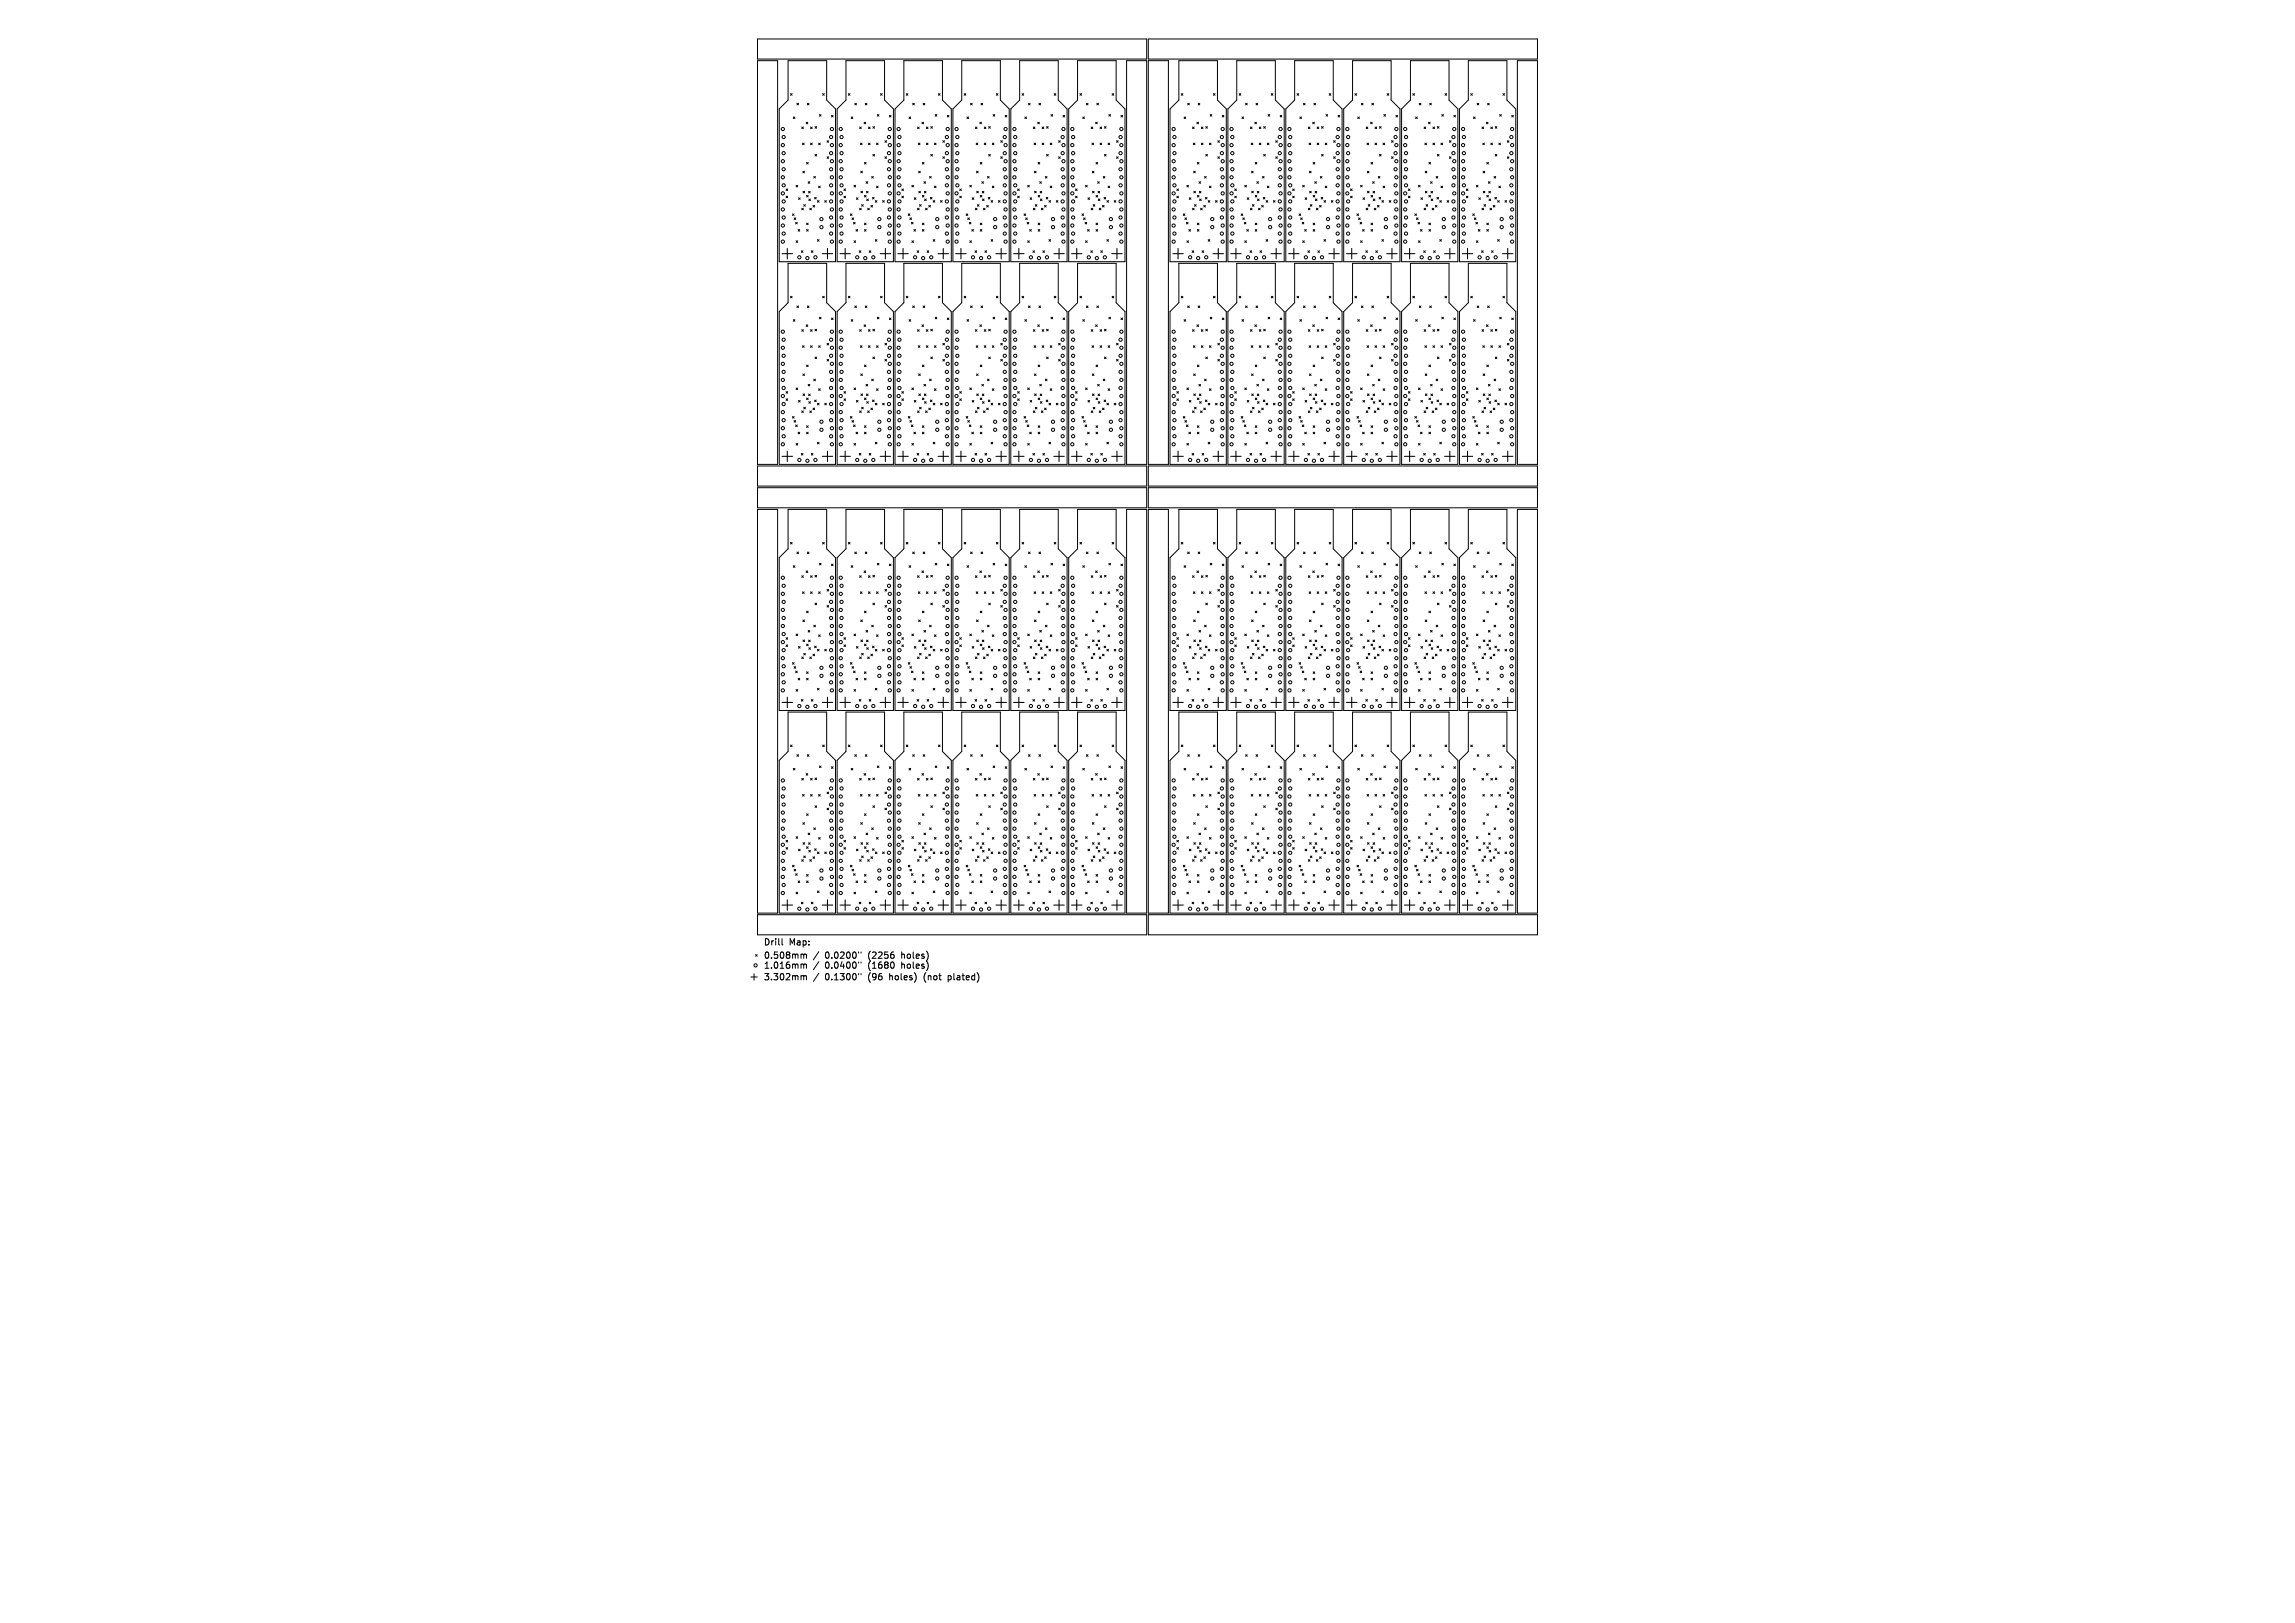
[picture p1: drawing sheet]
<svg xmlns="http://www.w3.org/2000/svg" width="297mm" height="210mm" viewBox="0 0 297 210" stroke-linecap="round" stroke-linejoin="round" font-family="sans-serif">
<defs><g id="words">
<g font-size="1.1">
<text x="98.8" y="122.4">Drill</text>
<text x="98.8" y="124.2">0.508mm</text>
<text x="98.8" y="125.4">1.016mm</text>
<text x="102.1" y="122.4">Map:</text>
<text x="106.8" y="124.2">0.0200&quot;</text>
<text x="106.8" y="125.4">0.0400&quot;</text>
<text x="112.4" y="124.2">(2256</text>
<text x="112.4" y="125.4">(1680</text>
<text x="116.8" y="124.2">holes)</text>
<text x="116.8" y="125.4">holes)</text>
<text x="98.8" y="126.9">3.302mm</text>
<text x="106.8" y="126.9">0.1300&quot;</text>
<text x="112.4" y="126.9">(96</text>
<text x="115.2" y="126.9">holes)</text>
<text x="119.7" y="126.9">(not</text>
<text x="122.9" y="126.9">plated)</text>
</g>
</g></defs>
<g fill="none" stroke="#000" stroke-width=".13">
<path d="M98 7.9h2.6v52.2h-2.6zM98 5h50.4v2.6h-50.4zM102 7.9h5v5l1.1 1.2v19.8h-7.3v-19.8l1.2-1.2zM102.3 12.1l.2 .2M102.5 12.1l-.2 .2M102.7 15.1l.2 .2M102.9 15.1l-.2 .2M103.1 13.4l.2 .2M103.3 13.4l-.2 .2M103.8 16.4l.2 .2M103.9 18.5l.2 .2M104 16.4l-.2 .2"/>
<path d="M104.1 18.5l-.2 .2M104.3 15.8l.2 .2M104.5 13.4l.2 .2M104.5 15.8l-.2 .2M104.7 13.4l-.2 .2M104.9 16.4l.2 .2M104.9 18.5l.2 .2M105.1 16.4l-.2 .2M105.1 18.5l-.2 .2M105.5 16.4l.2 .2M105.5 20l.2 .2M105.7 16.4l-.2 .2"/>
<path d="M105.7 20l-.2 .2M105.9 18.5l.2 .2M106 14.8l.3 .2M106.1 18.5l-.2 .2M106.3 14.8l-.3 .2M106.5 12.1l.2 .2M106.7 12.1l-.2 .2M107 18.2l.2 .2M107.2 18.2l-.2 .2M107.6 14.9l.2 .2M107.8 14.9l-.2 .2M109.5 7.9h5v5l1.1 1.2v19.8h-7.3v-19.8l1.2-1.2z"/>
<path d="M109.8 12.1l.2 .2M110 12.1l-.2 .2M110.2 15.1l.2 .2M110.4 15.1l-.2 .2M110.6 13.4l.2 .2M110.8 13.4l-.2 .2M111.2 16.4l.3 .2M111.4 18.5l.2 .2M111.5 16.4l-.3 .2M111.6 18.5l-.2 .2M111.8 15.8l.2 .2M112 13.4l.2 .2"/>
<path d="M112 15.8l-.2 .2M112.2 13.4l-.2 .2M112.4 18.5l.2 .2M112.4 16.4l.2 .2M112.6 16.4l-.2 .2M112.6 18.5l-.2 .2M113 16.4l.2 .2M113 20l.2 .2M113.2 16.4l-.2 .2M113.2 20l-.2 .2M113.4 18.5l.2 .2M113.5 14.8l.2 .2"/>
<path d="M113.6 18.5l-.2 .2M113.7 14.8l-.2 .2M114 12.1l.2 .2M114.2 12.1l-.2 .2M114.5 18.2l.2 .2M114.7 18.2l-.2 .2M115.1 14.9l.2 .2M115.3 14.9l-.2 .2M117 7.9h5v5l1.1 1.2v19.8h-7.3v-19.8l1.2-1.2zM117.3 12.1l.2 .2M117.5 12.1l-.2 .2M117.6 15.1l.3 .2"/>
<path d="M117.9 15.1l-.3 .2M118.1 13.4l.2 .2M118.3 13.4l-.2 .2M118.7 16.4l.2 .2M118.8 18.5l.3 .2M118.9 16.4l-.2 .2M119.1 18.5l-.3 .2M119.3 15.8l.2 .2M119.5 13.4l.2 .2M119.5 15.8l-.2 .2M119.7 13.4l-.2 .2M119.9 18.5l.2 .2"/>
<path d="M119.9 16.4l.2 .2M120.1 16.4l-.2 .2M120.1 18.5l-.2 .2M120.5 16.4l.2 .2M120.5 20l.2 .2M120.7 16.4l-.2 .2M120.7 20l-.2 .2M120.9 18.5l.2 .2M121 14.8l.2 .2M121.1 18.5l-.2 .2M121.2 14.8l-.2 .2M121.4 12.1l.3 .2"/>
<path d="M121.7 12.1l-.3 .2M122 18.2l.2 .2M122.2 18.2l-.2 .2M122.6 14.9l.2 .2M122.8 14.9l-.2 .2M124.5 7.9h5v5l1.1 1.2v19.8h-7.3v-19.8l1.2-1.2zM124.8 12.1l.2 .2M125 12.1l-.2 .2M125.1 15.1l.2 .2M125.3 15.1l-.2 .2M125.6 13.4l.2 .2M125.8 13.4l-.2 .2"/>
<path d="M126.2 16.4l.2 .2M126.3 18.5l.2 .2M126.4 16.4l-.2 .2M126.5 18.5l-.2 .2M126.8 15.8l.2 .2M127 13.4l.2 .2M127 15.8l-.2 .2M127.2 13.4l-.2 .2M127.4 18.5l.2 .2M127.4 16.4l.2 .2M127.6 16.4l-.2 .2M127.6 18.5l-.2 .2"/>
<path d="M127.9 16.4l.3 .2M128 20l.2 .2M128.2 16.4l-.3 .2M128.2 20l-.2 .2M128.4 18.5l.2 .2M128.5 14.8l.2 .2M128.6 18.5l-.2 .2M128.7 14.8l-.2 .2M128.9 12.1l.2 .2M129.1 12.1l-.2 .2M129.5 18.2l.2 .2M129.7 18.2l-.2 .2"/>
<path d="M130.1 14.9l.2 .2M130.3 14.9l-.2 .2M132 7.9h5v5l1.1 1.2v19.8h-7.3v-19.8l1.2-1.2zM132.3 12.1l.2 .2M132.5 12.1l-.2 .2M132.6 15.1l.2 .2M132.8 15.1l-.2 .2M133.1 13.4l.2 .2M133.3 13.4l-.2 .2M133.7 16.4l.2 .2M133.8 18.5l.2 .2M133.9 16.4l-.2 .2"/>
<path d="M134 18.5l-.2 .2M134.3 15.8l.2 .2M134.5 13.4l.2 .2M134.5 15.8l-.2 .2M134.7 13.4l-.2 .2M134.9 18.5l.2 .2M134.9 16.4l.2 .2M135.1 16.4l-.2 .2M135.1 18.5l-.2 .2M135.4 16.4l.2 .2M135.4 20l.3 .2M135.6 16.4l-.2 .2"/>
<path d="M135.7 20l-.3 .2M135.9 18.5l.2 .2M136 14.8l.2 .2M136.1 18.5l-.2 .2M136.2 14.8l-.2 .2M136.4 12.1l.2 .2M136.6 12.1l-.2 .2M137 18.2l.2 .2M137.2 18.2l-.2 .2M137.6 14.9l.2 .2M137.8 14.9l-.2 .2M139.4 7.9h5v5l1.2 1.2v19.8h-7.3v-19.8l1.1-1.2z"/>
<path d="M139.8 12.1l.2 .2M140 12.1l-.2 .2M140.1 15.1l.2 .2M140.3 15.1l-.2 .2M140.6 13.4l.2 .2M140.8 13.4l-.2 .2M141.2 16.4l.2 .2M141.3 18.5l.2 .2M141.4 16.4l-.2 .2M141.5 18.5l-.2 .2M141.8 15.8l.2 .2M141.9 13.4l.3 .2"/>
<path d="M142 15.8l-.2 .2M142.2 13.4l-.3 .2M142.4 18.5l.2 .2M142.4 16.4l.2 .2M142.6 16.4l-.2 .2M142.6 18.5l-.2 .2M142.9 16.4l.2 .2M142.9 20l.2 .2M143.1 16.4l-.2 .2M143.1 20l-.2 .2M143.4 18.5l.2 .2M143.5 14.8l.2 .2"/>
<path d="M143.6 18.5l-.2 .2M143.7 14.8l-.2 .2M143.9 12.1l.2 .2M144.1 12.1l-.2 .2M144.5 18.2l.2 .2M144.7 18.2l-.2 .2M145.1 14.9l.2 .2M145.3 14.9l-.2 .2M145.8 7.9h2.6v52.2h-2.6zM148.6 7.9h2.6v52.2h-2.6zM148.6 5h50.4v2.6h-50.4zM152.6 7.9h5v5l1.1 1.2v19.8h-7.3v-19.8l1.2-1.2z"/>
<path d="M152.9 12.1l.2 .2M153.1 12.1l-.2 .2M153.2 15.1l.2 .2M153.4 15.1l-.2 .2M153.7 13.4l.2 .2M153.9 13.4l-.2 .2M154.3 16.4l.2 .2M154.4 18.5l.2 .2M154.5 16.4l-.2 .2M154.6 18.5l-.2 .2M154.9 15.8l.2 .2M155.1 13.4l.2 .2"/>
<path d="M155.1 15.8l-.2 .2M155.3 13.4l-.2 .2M155.5 16.4l.2 .2M155.5 18.5l.2 .2M155.7 16.4l-.2 .2M155.7 18.5l-.2 .2M156 16.4l.3 .2M156 20l.3 .2M156.3 16.4l-.3 .2M156.3 20l-.3 .2M156.5 18.5l.2 .2M156.6 14.8l.2 .2"/>
<path d="M156.7 18.5l-.2 .2M156.8 14.8l-.2 .2M157 12.1l.2 .2M157.2 12.1l-.2 .2M157.6 18.2l.2 .2M157.8 18.2l-.2 .2M158.2 14.9l.2 .2M158.4 14.9l-.2 .2M160.1 7.9h4.9v5l1.2 1.2v19.8h-7.3v-19.8l1.2-1.2zM160.4 12.1l.2 .2M160.6 12.1l-.2 .2M160.7 15.1l.2 .2"/>
<path d="M160.9 15.1l-.2 .2M161.2 13.4l.2 .2M161.4 13.4l-.2 .2M161.8 16.4l.2 .2M161.9 18.5l.2 .2M162 16.4l-.2 .2M162.1 18.5l-.2 .2M162.4 15.8l.2 .2M162.5 13.4l.3 .2M162.6 15.8l-.2 .2M162.8 13.4l-.3 .2M163 16.4l.2 .2"/>
<path d="M163 18.5l.2 .2M163.2 16.4l-.2 .2M163.2 18.5l-.2 .2M163.5 16.4l.2 .2M163.5 20l.2 .2M163.7 16.4l-.2 .2M163.7 20l-.2 .2M164 18.5l.2 .2M164.1 14.8l.2 .2M164.2 18.5l-.2 .2M164.3 14.8l-.2 .2M164.5 12.1l.2 .2"/>
<path d="M164.7 12.1l-.2 .2M165.1 18.2l.2 .2M165.3 18.2l-.2 .2M165.7 14.9l.2 .2M165.9 14.9l-.2 .2M167.5 7.9h5v5l1.2 1.2v19.8h-7.3v-19.8l1.1-1.2zM167.9 12.1l.2 .2M168.1 12.1l-.2 .2M168.2 15.1l.2 .2M168.4 15.1l-.2 .2M168.7 13.4l.2 .2M168.9 13.4l-.2 .2"/>
<path d="M169.3 16.4l.2 .2M169.4 18.5l.2 .2M169.5 16.4l-.2 .2M169.6 18.5l-.2 .2M169.9 15.8l.2 .2M170 13.4l.2 .2M170.1 15.8l-.2 .2M170.2 13.4l-.2 .2M170.5 16.4l.2 .2M170.5 18.5l.2 .2M170.7 18.5l-.2 .2M170.7 16.4l-.2 .2"/>
<path d="M171 16.4l.2 .2M171 20l.2 .2M171.2 16.4l-.2 .2M171.2 20l-.2 .2M171.5 18.5l.2 .2M171.6 14.8l.2 .2M171.7 18.5l-.2 .2M171.8 14.8l-.2 .2M172 12.1l.2 .2M172.2 12.1l-.2 .2M172.6 18.2l.2 .2M172.8 18.2l-.2 .2"/>
<path d="M173.2 14.9l.2 .2M173.4 14.9l-.2 .2M175 7.9h5v5l1.2 1.2v19.8h-7.3v-19.8l1.1-1.2zM175.3 12.1l.3 .2M175.6 12.1l-.3 .2M175.7 15.1l.2 .2M175.9 15.1l-.2 .2M176.2 13.4l.2 .2M176.4 13.4l-.2 .2M176.8 16.4l.2 .2M176.9 18.5l.2 .2M177 16.4l-.2 .2"/>
<path d="M177.1 18.5l-.2 .2M177.4 15.8l.2 .2M177.5 13.4l.2 .2M177.6 15.8l-.2 .2M177.7 13.4l-.2 .2M177.9 16.4l.3 .2M177.9 18.5l.3 .2M178.2 18.5l-.3 .2M178.2 16.4l-.3 .2M178.5 16.4l.2 .2M178.5 20l.2 .2M178.7 16.4l-.2 .2"/>
<path d="M178.7 20l-.2 .2M179 18.5l.2 .2M179.1 14.8l.2 .2M179.2 18.5l-.2 .2M179.3 14.8l-.2 .2M179.5 12.1l.2 .2M179.7 12.1l-.2 .2M180.1 18.2l.2 .2M180.3 18.2l-.2 .2M180.7 14.9l.2 .2M180.9 14.9l-.2 .2M182.5 7.9h5v5l1.2 1.2v19.8h-7.3v-19.8l1.1-1.2z"/>
<path d="M182.8 12.1l.2 .2M183 12.1l-.2 .2M183.2 15.1l.2 .2M183.4 15.1l-.2 .2M183.7 13.4l.2 .2M183.9 13.4l-.2 .2M184.3 16.4l.2 .2M184.4 18.5l.2 .2M184.5 16.4l-.2 .2M184.6 18.5l-.2 .2M184.9 15.8l.2 .2M185 13.4l.2 .2"/>
<path d="M185.1 15.8l-.2 .2M185.2 13.4l-.2 .2M185.4 16.4l.2 .2M185.4 18.5l.2 .2M185.6 16.4l-.2 .2M185.6 18.5l-.2 .2M186 16.4l.2 .2M186 20l.2 .2M186.2 16.4l-.2 .2M186.2 20l-.2 .2M186.5 18.5l.2 .2M186.6 14.8l.2 .2"/>
<path d="M186.7 18.5l-.2 .2M186.8 14.8l-.2 .2M187 12.1l.2 .2M187.2 12.1l-.2 .2M187.6 18.2l.2 .2M187.8 18.2l-.2 .2M188.1 14.9l.3 .2M188.4 14.9l-.3 .2M190 7.9h5v5l1.2 1.2v19.8h-7.3v-19.8l1.1-1.2zM190.3 12.1l.2 .2M190.5 12.1l-.2 .2M190.7 15.1l.2 .2"/>
<path d="M190.9 15.1l-.2 .2M191.2 13.4l.2 .2M191.4 13.4l-.2 .2M191.8 16.4l.2 .2M191.9 18.5l.2 .2M192 16.4l-.2 .2M192.1 18.5l-.2 .2M192.4 15.8l.2 .2M192.5 13.4l.2 .2M192.6 15.8l-.2 .2M192.7 13.4l-.2 .2M192.9 16.4l.2 .2"/>
<path d="M192.9 18.5l.2 .2M193.1 18.5l-.2 .2M193.1 16.4l-.2 .2M193.5 16.4l.2 .2M193.5 20l.2 .2M193.7 16.4l-.2 .2M193.7 20l-.2 .2M194 18.5l.2 .2M194.1 14.8l.2 .2M194.2 18.5l-.2 .2M194.3 14.8l-.2 .2M194.5 12.1l.2 .2"/>
<path d="M194.7 12.1l-.2 .2M195.1 18.2l.2 .2M195.3 18.2l-.2 .2M195.6 14.9l.2 .2M195.8 14.9l-.2 .2M196.4 7.9h2.6v52.2h-2.6zM101.7 24.4l.2 .3M101.7 25.4l.2 .2M101.9 24.4l-.2 .3M101.9 25.4l-.2 .2M102 34.1h5v5.1l1.1 1.1v19.8h-7.3v-19.8l1.2-1.1zM102.3 38.3l.2 .2"/>
<path d="M102.5 38.3l-.2 .2M102.6 27.7l.2 .2M102.8 27.7l-.2 .2M102.8 28.2l.2 .2M103 28.8l.2 .2M103 28.2l-.2 .2M103 24l.2 .2M103 31.2l.2 .2M103.1 39.6l.2 .2M103.2 28.8l-.2 .2M103.2 24l-.2 .2M103.2 31.2l-.2 .2"/>
<path d="M103.3 29.7l.2 .2M103.3 39.6l-.2 .2M103.3 25.6l.2 .2M103.5 29.7l-.2 .2M103.5 25.6l-.2 .2M103.7 32.5l.2 .2M103.8 26.9l.2 .3M103.9 22.2l.2 .2M103.9 32.5l-.2 .2M103.9 24.8l.2 .2M104 26.9l-.2 .3M104 26.5l.2 .2"/>
<path d="M104.1 22.2l-.2 .2M104.1 24.8l-.2 .2M104.2 26.5l-.2 .2M104.4 21l.2 .2M104.4 25.3l.2 .2M104.4 28.9l.2 .2M104.4 29.7l.2 .2M104.5 39.6l.2 .2M104.6 21l-.2 .2M104.6 25.3l-.2 .2M104.6 28.9l-.2 .2M104.6 29.7l-.2 .2"/>
<path d="M104.6 23.5l.2 .2M104.6 24.8l.2 .2M104.7 25.7l.2 .3M104.7 39.6l-.2 .2M104.8 23.5l-.2 .2M104.8 26.9l.2 .3M104.8 24.8l-.2 .2M104.9 25.7l-.2 .3M105 32.5l.2 .2M105 26.9l-.2 .3M105.2 32.5l-.2 .2M105.2 26.6l.2 .2"/>
<path d="M105.3 22.8l.2 .2M105.4 25.5l.2 .2M105.4 26.6l-.2 .2M105.5 22.8l-.2 .2M105.6 25.5l-.2 .2M105.8 26l.2 .2M105.8 31l.2 .2M105.9 24.1l.2 .2M106 26l-.2 .2M106 31l-.2 .2M106.1 24.1l-.2 .2M106.5 38.3l.2 .2"/>
<path d="M106.7 38.3l-.2 .2M106.7 26l.2 .2M106.9 26l-.2 .2M107 20.3l.2 .2M107.2 20.3l-.2 .2M109.2 24.4l.2 .3M109.2 25.4l.2 .2M109.4 24.4l-.2 .3M109.4 25.4l-.2 .2M109.5 34.1h5v5.1l1.1 1.1v19.8h-7.3v-19.8l1.2-1.1zM109.8 38.3l.2 .2M110 38.3l-.2 .2"/>
<path d="M110.1 27.7l.2 .2M110.3 27.7l-.2 .2M110.3 28.2l.2 .2M110.5 28.8l.2 .2M110.5 28.2l-.2 .2M110.5 24l.2 .2M110.5 31.2l.2 .2M110.6 39.6l.2 .2M110.7 28.8l-.2 .2M110.7 24l-.2 .2M110.7 31.2l-.2 .2M110.8 29.7l.2 .2"/>
<path d="M110.8 39.6l-.2 .2M110.8 25.6l.2 .2M111 29.7l-.2 .2M111 25.6l-.2 .2M111.2 32.5l.2 .2M111.2 26.9l.3 .3M111.4 22.2l.2 .2M111.4 32.5l-.2 .2M111.4 24.8l.2 .2M111.5 26.9l-.3 .3M111.5 26.5l.2 .2M111.6 22.2l-.2 .2"/>
<path d="M111.6 24.8l-.2 .2M111.7 26.5l-.2 .2M111.9 21l.2 .2M111.9 25.3l.2 .2M111.9 28.9l.2 .2M111.9 29.7l.2 .2M112 39.6l.2 .2M112.1 21l-.2 .2M112.1 25.3l-.2 .2M112.1 28.9l-.2 .2M112.1 29.7l-.2 .2M112.1 23.5l.2 .2"/>
<path d="M112.1 24.8l.2 .2M112.2 25.7l.2 .3M112.2 39.6l-.2 .2M112.3 23.5l-.2 .2M112.3 26.9l.2 .3M112.3 24.8l-.2 .2M112.4 25.7l-.2 .3M112.5 32.5l.2 .2M112.5 26.9l-.2 .3M112.7 32.5l-.2 .2M112.7 26.6l.2 .2M112.8 22.8l.2 .2"/>
<path d="M112.9 25.5l.2 .2M112.9 26.6l-.2 .2M113 22.8l-.2 .2M113.1 25.5l-.2 .2M113.3 26l.2 .2M113.3 31l.2 .2M113.4 24.1l.2 .2M113.5 26l-.2 .2M113.5 31l-.2 .2M113.6 24.1l-.2 .2M114 38.3l.2 .2M114.2 38.3l-.2 .2"/>
<path d="M114.2 26l.2 .2M114.4 26l-.2 .2M114.5 20.3l.2 .2M114.7 20.3l-.2 .2M116.7 24.4l.2 .3M116.7 25.4l.2 .2M116.9 24.4l-.2 .3M116.9 25.4l-.2 .2M117 34.1h5v5.1l1.1 1.1v19.8h-7.3v-19.8l1.2-1.1zM117.3 38.3l.2 .2M117.5 38.3l-.2 .2M117.5 27.7l.3 .2"/>
<path d="M117.8 27.7l-.3 .2M117.8 28.2l.2 .2M117.9 28.8l.3 .2M118 28.2l-.2 .2M118 24l.2 .2M118 31.2l.2 .2M118.1 39.6l.2 .2M118.2 28.8l-.3 .2M118.2 24l-.2 .2M118.2 31.2l-.2 .2M118.3 29.7l.2 .2M118.3 25.6l.2 .2"/>
<path d="M118.3 39.6l-.2 .2M118.5 29.7l-.2 .2M118.5 25.6l-.2 .2M118.7 32.5l.2 .2M118.7 26.9l.2 .3M118.9 22.2l.2 .2M118.9 32.5l-.2 .2M118.9 24.8l.2 .2M118.9 26.9l-.2 .3M119 26.5l.2 .2M119.1 22.2l-.2 .2M119.1 24.8l-.2 .2"/>
<path d="M119.2 26.5l-.2 .2M119.4 21l.2 .2M119.4 25.3l.2 .2M119.4 28.9l.2 .2M119.4 29.7l.2 .2M119.5 39.6l.2 .2M119.6 21l-.2 .2M119.6 25.3l-.2 .2M119.6 28.9l-.2 .2M119.6 29.7l-.2 .2M119.6 23.5l.2 .2M119.6 24.8l.2 .2"/>
<path d="M119.7 25.7l.2 .3M119.7 39.6l-.2 .2M119.8 23.5l-.2 .2M119.8 26.9l.2 .3M119.8 24.8l-.2 .2M119.9 25.7l-.2 .3M120 32.5l.2 .2M120 26.9l-.2 .3M120.2 32.5l-.2 .2M120.2 26.6l.2 .2M120.3 22.8l.2 .2M120.4 25.5l.2 .2"/>
<path d="M120.4 26.6l-.2 .2M120.5 22.8l-.2 .2M120.6 25.5l-.2 .2M120.8 26l.2 .2M120.8 31l.2 .2M120.9 24.1l.2 .2M121 26l-.2 .2M121 31l-.2 .2M121.1 24.1l-.2 .2M121.4 38.3l.3 .2M121.7 38.3l-.3 .2M121.7 26l.2 .2"/>
<path d="M121.9 26l-.2 .2M122 20.3l.2 .2M122.2 20.3l-.2 .2M124.2 24.4l.2 .3M124.2 25.4l.2 .2M124.4 24.4l-.2 .3M124.4 25.4l-.2 .2M124.5 34.1h5v5.1l1.1 1.1v19.8h-7.3v-19.8l1.2-1.1zM124.8 38.3l.2 .2M125 38.3l-.2 .2M125 27.7l.2 .2M125.2 27.7l-.2 .2"/>
<path d="M125.2 28.2l.3 .2M125.4 28.8l.2 .2M125.5 28.2l-.3 .2M125.5 24l.2 .2M125.5 31.2l.2 .2M125.6 39.6l.2 .2M125.6 28.8l-.2 .2M125.7 24l-.2 .2M125.7 31.2l-.2 .2M125.8 29.7l.2 .2M125.8 39.6l-.2 .2M125.8 25.6l.2 .2"/>
<path d="M126 29.7l-.2 .2M126 25.6l-.2 .2M126.2 32.5l.2 .2M126.2 26.9l.2 .3M126.4 22.2l.2 .2M126.4 32.5l-.2 .2M126.4 24.8l.2 .2M126.4 26.9l-.2 .3M126.5 26.5l.2 .2M126.6 22.2l-.2 .2M126.6 24.8l-.2 .2M126.7 26.5l-.2 .2"/>
<path d="M126.9 25.3l.2 .2M126.9 21l.2 .2M126.9 28.9l.2 .2M126.9 29.7l.2 .2M127 39.6l.2 .2M127.1 21l-.2 .2M127.1 25.3l-.2 .2M127.1 28.9l-.2 .2M127.1 29.7l-.2 .2M127.1 23.5l.2 .2M127.1 24.8l.2 .2M127.1 25.7l.3 .3"/>
<path d="M127.2 39.6l-.2 .2M127.3 23.5l-.2 .2M127.3 26.9l.2 .3M127.3 24.8l-.2 .2M127.4 25.7l-.3 .3M127.5 32.5l.2 .2M127.5 26.9l-.2 .3M127.7 32.5l-.2 .2M127.7 26.6l.2 .2M127.8 22.8l.2 .2M127.9 25.5l.2 .2M127.9 26.6l-.2 .2"/>
<path d="M128 22.8l-.2 .2M128.1 25.5l-.2 .2M128.3 26l.2 .2M128.3 31l.2 .2M128.4 24.1l.2 .2M128.5 26l-.2 .2M128.5 31l-.2 .2M128.6 24.1l-.2 .2M128.9 38.3l.2 .2M129.1 38.3l-.2 .2M129.2 26l.2 .2M129.4 26l-.2 .2"/>
<path d="M129.5 20.3l.2 .2M129.7 20.3l-.2 .2M131.7 24.4l.2 .3M131.7 25.4l.2 .2M131.9 24.4l-.2 .3M131.9 25.4l-.2 .2M132 34.1h5v5.1l1.1 1.1v19.8h-7.3v-19.8l1.2-1.1zM132.3 38.3l.2 .2M132.5 38.3l-.2 .2M132.5 27.7l.2 .2M132.7 27.7l-.2 .2M132.7 28.2l.2 .2"/>
<path d="M132.9 28.8l.2 .2M132.9 28.2l-.2 .2M133 24l.2 .2M133 31.2l.2 .2M133.1 39.6l.2 .2M133.1 28.8l-.2 .2M133.2 24l-.2 .2M133.2 31.2l-.2 .2M133.3 29.7l.2 .2M133.3 39.6l-.2 .2M133.3 25.6l.2 .2M133.5 29.7l-.2 .2"/>
<path d="M133.5 25.6l-.2 .2M133.7 32.5l.2 .2M133.7 26.9l.2 .3M133.9 22.2l.2 .2M133.9 32.5l-.2 .2M133.9 24.8l.2 .2M133.9 26.9l-.2 .3M134 26.5l.2 .2M134.1 22.2l-.2 .2M134.1 24.8l-.2 .2M134.2 26.5l-.2 .2M134.3 21l.3 .2"/>
<path d="M134.3 25.3l.3 .2M134.3 28.9l.3 .2M134.3 29.7l.3 .2M134.5 39.6l.2 .2M134.6 21l-.3 .2M134.6 25.3l-.3 .2M134.6 28.9l-.3 .2M134.6 29.7l-.3 .2M134.6 23.5l.2 .2M134.6 24.8l.2 .2M134.6 25.7l.2 .3M134.7 39.6l-.2 .2"/>
<path d="M134.8 26.9l.2 .3M134.8 23.5l-.2 .2M134.8 24.8l-.2 .2M134.8 25.7l-.2 .3M135 32.5l.2 .2M135 26.9l-.2 .3M135.2 32.5l-.2 .2M135.2 26.6l.2 .2M135.3 22.8l.2 .2M135.4 25.5l.2 .2M135.4 26.6l-.2 .2M135.5 22.8l-.2 .2"/>
<path d="M135.6 25.5l-.2 .2M135.8 26l.2 .2M135.8 31l.2 .2M135.9 24.1l.2 .2M136 26l-.2 .2M136 31l-.2 .2M136.1 24.1l-.2 .2M136.4 38.3l.2 .2M136.6 38.3l-.2 .2M136.7 26l.2 .2M136.9 26l-.2 .2M137 20.3l.2 .2"/>
<path d="M137.2 20.3l-.2 .2M139.2 24.4l.2 .3M139.2 25.4l.2 .2M139.4 24.4l-.2 .3M139.4 25.4l-.2 .2M139.4 34.1h5v5.1l1.2 1.1v19.8h-7.3v-19.8l1.1-1.1zM139.8 38.3l.2 .2M140 38.3l-.2 .2M140 27.7l.2 .2M140.2 27.7l-.2 .2M140.2 28.2l.2 .2M140.4 28.8l.2 .2"/>
<path d="M140.4 28.2l-.2 .2M140.5 24l.2 .2M140.5 31.2l.2 .2M140.6 39.6l.2 .2M140.6 28.8l-.2 .2M140.7 24l-.2 .2M140.7 31.2l-.2 .2M140.7 29.7l.3 .2M140.8 39.6l-.2 .2M140.8 25.6l.2 .2M141 29.7l-.3 .2M141 25.6l-.2 .2"/>
<path d="M141.2 32.5l.2 .2M141.2 26.9l.2 .3M141.4 22.2l.2 .2M141.4 32.5l-.2 .2M141.4 24.8l.2 .2M141.4 26.9l-.2 .3M141.5 26.5l.2 .2M141.6 22.2l-.2 .2M141.6 24.8l-.2 .2M141.7 26.5l-.2 .2M141.8 21l.2 .2M141.8 25.3l.2 .2"/>
<path d="M141.8 28.9l.2 .2M141.8 29.7l.2 .2M141.9 39.6l.3 .2M142 21l-.2 .2M142 25.3l-.2 .2M142 28.9l-.2 .2M142 29.7l-.2 .2M142 23.5l.3 .2M142.1 24.8l.2 .2M142.1 25.7l.2 .3M142.2 39.6l-.3 .2M142.3 23.5l-.3 .2"/>
<path d="M142.3 26.9l.2 .3M142.3 24.8l-.2 .2M142.3 25.7l-.2 .3M142.5 32.5l.2 .2M142.5 26.9l-.2 .3M142.7 32.5l-.2 .2M142.7 26.6l.2 .2M142.8 22.8l.2 .2M142.9 25.5l.2 .2M142.9 26.6l-.2 .2M143 22.8l-.2 .2M143.1 25.5l-.2 .2"/>
<path d="M143.2 26l.3 .2M143.2 31l.3 .2M143.4 24.1l.2 .2M143.5 26l-.3 .2M143.5 31l-.3 .2M143.6 24.1l-.2 .2M143.9 38.3l.2 .2M144.1 38.3l-.2 .2M144.2 26l.2 .2M144.4 26l-.2 .2M144.5 20.3l.2 .2M144.7 20.3l-.2 .2"/>
<path d="M152.3 24.4l.2 .3M152.3 25.4l.2 .2M152.5 24.4l-.2 .3M152.5 25.4l-.2 .2M152.6 34.1h5v5.1l1.1 1.1v19.8h-7.3v-19.8l1.2-1.1zM152.9 38.3l.2 .2M153.1 38.3l-.2 .2M153.1 27.7l.2 .2M153.3 27.7l-.2 .2M153.3 28.2l.2 .2M153.5 28.8l.2 .2M153.5 28.2l-.2 .2"/>
<path d="M153.6 24l.2 .2M153.6 31.2l.2 .2M153.7 39.6l.2 .2M153.7 28.8l-.2 .2M153.8 24l-.2 .2M153.8 31.2l-.2 .2M153.9 29.7l.2 .2M153.9 39.6l-.2 .2M153.9 25.6l.2 .2M154.1 29.7l-.2 .2M154.1 25.6l-.2 .2M154.3 32.5l.2 .2"/>
<path d="M154.3 26.9l.2 .3M154.5 22.2l.2 .2M154.5 32.5l-.2 .2M154.5 24.8l.2 .2M154.5 26.9l-.2 .3M154.6 26.5l.2 .2M154.7 22.2l-.2 .2M154.7 24.8l-.2 .2M154.8 26.5l-.2 .2M155 21l.2 .2M155 25.3l.2 .2M155 28.9l.2 .2"/>
<path d="M155 29.7l.2 .2M155.1 39.6l.2 .2M155.2 28.9l-.2 .2M155.2 21l-.2 .2M155.2 25.3l-.2 .2M155.2 29.7l-.2 .2M155.2 23.5l.2 .2M155.2 24.8l.2 .2M155.2 25.7l.3 .3M155.3 39.6l-.2 .2M155.4 23.5l-.2 .2M155.4 26.9l.2 .3"/>
<path d="M155.4 24.8l-.2 .2M155.5 25.7l-.3 .3M155.6 32.5l.2 .2M155.6 26.9l-.2 .3M155.8 32.5l-.2 .2M155.8 26.6l.2 .2M155.9 22.8l.2 .2M156 26.6l-.2 .2M156 25.5l.2 .2M156.1 22.8l-.2 .2M156.2 25.5l-.2 .2M156.4 26l.2 .2"/>
<path d="M156.4 31l.2 .2M156.5 24.1l.2 .2M156.6 26l-.2 .2M156.6 31l-.2 .2M156.7 24.1l-.2 .2M157 38.3l.2 .2M157.2 38.3l-.2 .2M157.3 26l.2 .2M157.5 26l-.2 .2M157.6 20.3l.2 .2M157.8 20.3l-.2 .2M159.8 24.4l.2 .3"/>
<path d="M159.8 25.4l.2 .2M160 25.4l-.2 .2M160 24.4l-.2 .3M160.1 34.1h4.9v5.1l1.2 1.1v19.8h-7.3v-19.8l1.2-1.1zM160.4 38.3l.2 .2M160.6 38.3l-.2 .2M160.6 27.7l.2 .2M160.8 27.7l-.2 .2M160.8 28.2l.2 .2M161 28.8l.2 .2M161 28.2l-.2 .2M161.1 24l.2 .2"/>
<path d="M161.1 31.2l.2 .2M161.2 39.6l.2 .2M161.2 28.8l-.2 .2M161.3 24l-.2 .2M161.3 31.2l-.2 .2M161.4 29.7l.2 .2M161.4 39.6l-.2 .2M161.4 25.6l.2 .2M161.6 29.7l-.2 .2M161.6 25.6l-.2 .2M161.8 32.5l.2 .2M161.8 26.9l.2 .3"/>
<path d="M162 22.2l.2 .2M162 32.5l-.2 .2M162 24.8l.2 .2M162 26.9l-.2 .3M162.1 26.5l.2 .2M162.2 22.2l-.2 .2M162.2 24.8l-.2 .2M162.3 26.5l-.2 .2M162.4 21l.3 .2M162.4 25.3l.3 .2M162.4 28.9l.3 .2M162.4 29.7l.3 .2"/>
<path d="M162.5 39.6l.3 .2M162.7 25.3l-.3 .2M162.7 28.9l-.3 .2M162.7 23.5l.2 .2M162.7 21l-.3 .2M162.7 29.7l-.3 .2M162.7 24.8l.2 .2M162.7 25.7l.2 .3M162.8 39.6l-.3 .2M162.9 23.5l-.2 .2M162.9 26.9l.2 .3M162.9 24.8l-.2 .2"/>
<path d="M162.9 25.7l-.2 .3M163.1 32.5l.2 .2M163.1 26.9l-.2 .3M163.3 32.5l-.2 .2M163.3 26.6l.2 .2M163.4 22.8l.2 .2M163.5 25.5l.2 .2M163.5 26.6l-.2 .2M163.6 22.8l-.2 .2M163.7 25.5l-.2 .2M163.8 26l.3 .2M163.8 31l.3 .2"/>
<path d="M164 24.1l.2 .2M164.1 26l-.3 .2M164.1 31l-.3 .2M164.2 24.1l-.2 .2M164.5 38.3l.2 .2M164.7 38.3l-.2 .2M164.8 26l.2 .2M165 26l-.2 .2M165.1 20.3l.2 .2M165.3 20.3l-.2 .2M167.3 24.4l.2 .3M167.3 25.4l.2 .2"/>
<path d="M167.5 25.4l-.2 .2M167.5 24.4l-.2 .3M167.5 34.1h5v5.1l1.2 1.1v19.8h-7.3v-19.8l1.1-1.1zM167.9 38.3l.2 .2M168.1 38.3l-.2 .2M168.1 27.7l.2 .2M168.3 27.7l-.2 .2M168.3 28.2l.2 .2M168.5 28.8l.2 .2M168.5 28.2l-.2 .2M168.6 24l.2 .2M168.6 31.2l.2 .2"/>
<path d="M168.7 39.6l.2 .2M168.7 28.8l-.2 .2M168.8 24l-.2 .2M168.8 31.2l-.2 .2M168.8 29.7l.3 .2M168.9 39.6l-.2 .2M168.9 25.6l.2 .2M169.1 29.7l-.3 .2M169.1 25.6l-.2 .2M169.3 32.5l.2 .2M169.3 26.9l.2 .3M169.5 22.2l.2 .2"/>
<path d="M169.5 32.5l-.2 .2M169.5 24.8l.2 .2M169.5 26.9l-.2 .3M169.6 26.5l.2 .2M169.7 22.2l-.2 .2M169.7 24.8l-.2 .2M169.8 26.5l-.2 .2M169.9 21l.2 .2M169.9 25.3l.2 .2M169.9 28.9l.2 .2M169.9 29.7l.2 .2M170 39.6l.2 .2"/>
<path d="M170.1 28.9l-.2 .2M170.1 29.7l-.2 .2M170.1 21l-.2 .2M170.1 25.3l-.2 .2M170.1 23.5l.3 .2M170.2 24.8l.2 .2M170.2 25.7l.2 .3M170.2 39.6l-.2 .2M170.4 23.5l-.3 .2M170.4 26.9l.2 .3M170.4 24.8l-.2 .2M170.4 25.7l-.2 .3"/>
<path d="M170.6 32.5l.2 .2M170.6 26.9l-.2 .3M170.8 32.5l-.2 .2M170.8 26.6l.2 .2M170.9 22.8l.2 .2M171 26.6l-.2 .2M171 25.5l.2 .2M171.1 22.8l-.2 .2M171.2 25.5l-.2 .2M171.3 26l.3 .2M171.3 31l.3 .2M171.5 24.1l.2 .2"/>
<path d="M171.6 26l-.3 .2M171.6 31l-.3 .2M171.7 24.1l-.2 .2M172 38.3l.2 .2M172.2 38.3l-.2 .2M172.3 26l.2 .2M172.5 26l-.2 .2M172.6 20.3l.2 .2M172.8 20.3l-.2 .2M174.8 24.4l.2 .3M174.8 25.4l.2 .2M175 24.4l-.2 .3"/>
<path d="M175 25.4l-.2 .2M175 34.1h5v5.1l1.2 1.1v19.8h-7.3v-19.8l1.1-1.1zM175.3 38.3l.3 .2M175.6 38.3l-.3 .2M175.6 27.7l.2 .2M175.8 27.7l-.2 .2M175.8 28.2l.2 .2M176 28.8l.2 .2M176 28.2l-.2 .2M176.1 24l.2 .2M176.1 31.2l.2 .2M176.2 39.6l.2 .2"/>
<path d="M176.2 28.8l-.2 .2M176.3 31.2l-.2 .2M176.3 24l-.2 .2M176.3 29.7l.2 .2M176.4 39.6l-.2 .2M176.4 25.6l.2 .2M176.5 29.7l-.2 .2M176.6 25.6l-.2 .2M176.8 32.5l.2 .2M176.8 26.9l.2 .3M177 22.2l.2 .2M177 32.5l-.2 .2"/>
<path d="M177 24.8l.2 .2M177 26.9l-.2 .3M177.1 26.5l.2 .2M177.2 22.2l-.2 .2M177.2 24.8l-.2 .2M177.3 26.5l-.2 .2M177.4 21l.2 .2M177.4 25.3l.2 .2M177.4 28.9l.2 .2M177.4 29.7l.2 .2M177.5 39.6l.2 .2M177.6 25.3l-.2 .2"/>
<path d="M177.6 21l-.2 .2M177.6 28.9l-.2 .2M177.6 29.7l-.2 .2M177.6 23.5l.2 .2M177.7 24.8l.2 .2M177.7 25.7l.2 .3M177.7 39.6l-.2 .2M177.8 23.5l-.2 .2M177.8 26.9l.3 .3M177.9 24.8l-.2 .2M177.9 25.7l-.2 .3M178 32.5l.3 .2"/>
<path d="M178.1 26.9l-.3 .3M178.3 32.5l-.3 .2M178.3 26.6l.2 .2M178.4 22.8l.2 .2M178.5 26.6l-.2 .2M178.5 25.5l.2 .2M178.6 22.8l-.2 .2M178.7 25.5l-.2 .2M178.8 26l.2 .2M178.8 31l.2 .2M179 24.1l.2 .2M179 26l-.2 .2"/>
<path d="M179 31l-.2 .2M179.2 24.1l-.2 .2M179.5 38.3l.2 .2M179.7 38.3l-.2 .2M179.8 26l.2 .2M180 26l-.2 .2M180.1 20.3l.2 .2M180.3 20.3l-.2 .2M182.3 24.4l.2 .3M182.3 25.4l.2 .2M182.5 25.4l-.2 .2M182.5 24.4l-.2 .3"/>
<path d="M182.5 34.1h5v5.1l1.2 1.1v19.8h-7.3v-19.8l1.1-1.1zM182.8 38.3l.2 .2M183 38.3l-.2 .2M183.1 27.7l.2 .2M183.3 27.7l-.2 .2M183.3 28.2l.2 .2M183.5 28.8l.2 .2M183.5 28.2l-.2 .2M183.6 24l.2 .2M183.6 31.2l.2 .2M183.7 39.6l.2 .2M183.7 28.8l-.2 .2"/>
<path d="M183.8 24l-.2 .2M183.8 31.2l-.2 .2M183.8 29.7l.2 .2M183.9 39.6l-.2 .2M183.9 25.6l.2 .2M184 29.7l-.2 .2M184.1 25.6l-.2 .2M184.2 32.5l.3 .2M184.3 26.9l.2 .3M184.4 22.2l.3 .2M184.5 32.5l-.3 .2M184.5 24.8l.2 .2"/>
<path d="M184.5 26.9l-.2 .3M184.6 26.5l.2 .2M184.7 22.2l-.3 .2M184.7 24.8l-.2 .2M184.8 26.5l-.2 .2M184.9 21l.2 .2M184.9 25.3l.2 .2M184.9 28.9l.2 .2M184.9 29.7l.2 .2M185 39.6l.2 .2M185.1 21l-.2 .2M185.1 25.3l-.2 .2"/>
<path d="M185.1 29.7l-.2 .2M185.1 28.9l-.2 .2M185.1 23.5l.2 .2M185.2 24.8l.2 .2M185.2 25.7l.2 .3M185.2 39.6l-.2 .2M185.3 23.5l-.2 .2M185.3 26.9l.2 .3M185.4 24.8l-.2 .2M185.4 25.7l-.2 .3M185.5 32.5l.2 .2M185.5 26.9l-.2 .3"/>
<path d="M185.7 32.5l-.2 .2M185.8 26.6l.2 .2M185.9 22.8l.2 .2M186 26.6l-.2 .2M186 25.5l.2 .2M186.1 22.8l-.2 .2M186.2 25.5l-.2 .2M186.3 26l.2 .2M186.3 31l.2 .2M186.5 24.1l.2 .2M186.5 31l-.2 .2M186.5 26l-.2 .2"/>
<path d="M186.7 24.1l-.2 .2M187 38.3l.2 .2M187.2 38.3l-.2 .2M187.3 26l.2 .2M187.5 26l-.2 .2M187.6 20.3l.2 .2M187.8 20.3l-.2 .2M189.8 24.4l.2 .3M189.8 25.4l.2 .2M190 25.4l-.2 .2M190 24.4l-.2 .3M190 34.1h5v5.1l1.2 1.1v19.8h-7.3v-19.8l1.1-1.1z"/>
<path d="M190.3 38.3l.2 .2M190.5 38.3l-.2 .2M190.6 27.7l.2 .2M190.8 27.7l-.2 .2M190.8 28.2l.2 .2M191 28.8l.2 .2M191 28.2l-.2 .2M191.1 24l.2 .2M191.1 31.2l.2 .2M191.2 39.6l.2 .2M191.2 28.8l-.2 .2M191.3 24l-.2 .2"/>
<path d="M191.3 31.2l-.2 .2M191.3 29.7l.2 .2M191.4 39.6l-.2 .2M191.4 25.6l.2 .2M191.5 29.7l-.2 .2M191.6 25.6l-.2 .2M191.7 32.5l.2 .2M191.8 26.9l.2 .3M191.9 22.2l.2 .2M191.9 32.5l-.2 .2M192 24.8l.2 .2M192 26.9l-.2 .3"/>
<path d="M192 26.5l.3 .2M192.1 22.2l-.2 .2M192.2 24.8l-.2 .2M192.3 26.5l-.3 .2M192.4 25.3l.2 .2M192.4 21l.2 .2M192.4 28.9l.2 .2M192.4 29.7l.2 .2M192.5 39.6l.2 .2M192.6 25.3l-.2 .2M192.6 23.5l.2 .2M192.6 21l-.2 .2"/>
<path d="M192.6 28.9l-.2 .2M192.6 29.7l-.2 .2M192.7 24.8l.2 .2M192.7 25.7l.2 .3M192.7 39.6l-.2 .2M192.8 23.5l-.2 .2M192.8 26.9l.2 .3M192.9 24.8l-.2 .2M192.9 25.7l-.2 .3M193 32.5l.2 .2M193 26.9l-.2 .3M193.2 32.5l-.2 .2"/>
<path d="M193.2 26.6l.3 .2M193.4 22.8l.2 .2M193.5 26.6l-.3 .2M193.5 25.5l.2 .2M193.6 22.8l-.2 .2M193.7 25.5l-.2 .2M193.8 26l.2 .2M193.8 31l.2 .2M194 24.1l.2 .2M194 26l-.2 .2M194 31l-.2 .2M194.2 24.1l-.2 .2"/>
<path d="M194.5 38.3l.2 .2M194.7 38.3l-.2 .2M194.8 26l.2 .2M195 26l-.2 .2M195.1 20.3l.2 .2M195.3 20.3l-.2 .2M101.7 50.7l.2 .2M101.7 51.6l.2 .2M101.9 50.7l-.2 .2M101.9 51.6l-.2 .2M102.6 53.9l.2 .2M102.7 41.4l.2 .2"/>
<path d="M102.8 53.9l-.2 .2M102.8 54.4l.2 .2M102.9 41.4l-.2 .2M103 55l.2 .2M103 54.4l-.2 .2M103 50.2l.2 .2M103 57.4l.2 .2M103.2 55l-.2 .2M103.2 50.2l-.2 .2M103.2 57.4l-.2 .2M103.3 55.9l.2 .2M103.3 51.8l.2 .2"/>
<path d="M103.5 55.9l-.2 .2M103.5 51.8l-.2 .2M103.7 58.7l.2 .2M103.8 42.7l.2 .2M103.8 53.2l.2 .2M103.9 44.7l.2 .2M103.9 48.4l.2 .2M103.9 58.7l-.2 .2M103.9 51l.2 .2M104 42.7l-.2 .2M104 53.2l-.2 .2M104 52.7l.2 .2"/>
<path d="M104.1 44.7l-.2 .2M104.1 48.4l-.2 .2M104.1 51l-.2 .2M104.2 52.7l-.2 .2M104.3 42l.2 .2M104.4 47.2l.2 .2M104.4 51.5l.2 .2M104.4 55.1l.2 .2M104.4 55.9l.2 .2M104.5 42l-.2 .2M104.6 47.2l-.2 .2M104.6 51.5l-.2 .2"/>
<path d="M104.6 55.1l-.2 .2M104.6 55.9l-.2 .2M104.6 49.7l.2 .2M104.6 51l.2 .2M104.7 52l.2 .2M104.8 49.7l-.2 .2M104.8 53.2l.2 .2M104.8 51l-.2 .2M104.9 52l-.2 .2M104.9 42.7l.2 .2M104.9 44.7l.2 .2M105 58.7l.2 .2"/>
<path d="M105 53.2l-.2 .2M105.1 42.7l-.2 .2M105.1 44.7l-.2 .2M105.2 58.7l-.2 .2M105.2 52.8l.2 .2M105.3 49.1l.2 .2M105.4 51.8l.2 .2M105.4 52.8l-.2 .2M105.5 42.6l.2 .2M105.5 46.2l.2 .2M105.5 49.1l-.2 .2M105.6 51.8l-.2 .2"/>
<path d="M105.7 42.6l-.2 .2M105.7 46.2l-.2 .2M105.8 52.2l.2 .2M105.8 57.2l.2 .2M105.9 44.7l.2 .2M105.9 50.3l.2 .2M106 52.2l-.2 .2M106 57.2l-.2 .2M106 41l.3 .3M106.1 44.7l-.2 .2M106.1 50.3l-.2 .2M106.3 41l-.3 .3"/>
<path d="M106.7 52.2l.2 .2M106.9 52.2l-.2 .2M107 44.4l.2 .2M107 46.5l.2 .2M107.2 44.4l-.2 .2M107.2 46.5l-.2 .2M107.6 41.1l.2 .3M107.8 41.1l-.2 .3M109.2 50.7l.2 .2M109.2 51.6l.2 .2M109.4 50.7l-.2 .2M109.4 51.6l-.2 .2"/>
<path d="M110.1 53.9l.2 .2M110.2 41.4l.2 .2M110.3 53.9l-.2 .2M110.3 54.4l.2 .2M110.4 41.4l-.2 .2M110.5 55l.2 .2M110.5 54.4l-.2 .2M110.5 50.2l.2 .2M110.5 57.4l.2 .2M110.7 55l-.2 .2M110.7 50.2l-.2 .2M110.7 57.4l-.2 .2"/>
<path d="M110.8 55.9l.2 .2M110.8 51.8l.2 .2M111 55.9l-.2 .2M111 51.8l-.2 .2M111.2 58.7l.2 .2M111.2 42.7l.3 .2M111.2 53.2l.3 .2M111.4 44.7l.2 .2M111.4 48.4l.2 .2M111.4 58.7l-.2 .2M111.4 51l.2 .2M111.5 42.7l-.3 .2"/>
<path d="M111.5 53.2l-.3 .2M111.5 52.7l.2 .2M111.6 44.7l-.2 .2M111.6 48.4l-.2 .2M111.6 51l-.2 .2M111.7 52.7l-.2 .2M111.8 42l.2 .2M111.9 47.2l.2 .2M111.9 51.5l.2 .2M111.9 55.1l.2 .2M111.9 55.9l.2 .2M112 42l-.2 .2"/>
<path d="M112.1 47.2l-.2 .2M112.1 51.5l-.2 .2M112.1 55.1l-.2 .2M112.1 55.9l-.2 .2M112.1 49.7l.2 .2M112.1 51l.2 .2M112.2 52l.2 .2M112.3 49.7l-.2 .2M112.3 53.2l.2 .2M112.3 51l-.2 .2M112.4 52l-.2 .2M112.4 44.7l.2 .2"/>
<path d="M112.4 42.7l.2 .2M112.5 58.7l.2 .2M112.5 53.2l-.2 .2M112.6 42.7l-.2 .2M112.6 44.7l-.2 .2M112.7 58.7l-.2 .2M112.7 52.8l.2 .2M112.8 49.1l.2 .2M112.9 51.8l.2 .2M112.9 52.8l-.2 .2M113 42.6l.2 .2M113 46.2l.2 .2"/>
<path d="M113 49.1l-.2 .2M113.1 51.8l-.2 .2M113.2 42.6l-.2 .2M113.2 46.2l-.2 .2M113.3 52.2l.2 .2M113.3 57.2l.2 .2M113.4 44.7l.2 .2M113.4 50.3l.2 .2M113.5 52.2l-.2 .2M113.5 57.2l-.2 .2M113.5 41l.2 .3M113.6 44.7l-.2 .2"/>
<path d="M113.6 50.3l-.2 .2M113.7 41l-.2 .3M114.2 52.2l.2 .2M114.4 52.2l-.2 .2M114.5 44.4l.2 .2M114.5 46.5l.2 .2M114.7 44.4l-.2 .2M114.7 46.5l-.2 .2M115.1 41.1l.2 .3M115.3 41.1l-.2 .3M116.7 50.7l.2 .2M116.7 51.6l.2 .2"/>
<path d="M116.9 50.7l-.2 .2M116.9 51.6l-.2 .2M117.5 53.9l.3 .2M117.6 41.4l.3 .2M117.8 53.9l-.3 .2M117.8 54.4l.2 .2M117.9 41.4l-.3 .2M117.9 55l.3 .2M118 54.4l-.2 .2M118 50.2l.2 .2M118 57.4l.2 .2M118.2 55l-.3 .2"/>
<path d="M118.2 50.2l-.2 .2M118.2 57.4l-.2 .2M118.3 55.9l.2 .2M118.3 51.8l.2 .2M118.5 55.9l-.2 .2M118.5 51.8l-.2 .2M118.7 58.7l.2 .2M118.7 42.7l.2 .2M118.7 53.2l.2 .2M118.8 44.7l.3 .2M118.9 48.4l.2 .2M118.9 58.7l-.2 .2"/>
<path d="M118.9 51l.2 .2M118.9 42.7l-.2 .2M118.9 53.2l-.2 .2M119 52.7l.2 .2M119.1 44.7l-.3 .2M119.1 48.4l-.2 .2M119.1 51l-.2 .2M119.2 52.7l-.2 .2M119.3 42l.2 .2M119.4 47.2l.2 .2M119.4 51.5l.2 .2M119.4 55.1l.2 .2"/>
<path d="M119.4 55.9l.2 .2M119.5 42l-.2 .2M119.6 49.7l.2 .2M119.6 47.2l-.2 .2M119.6 51.5l-.2 .2M119.6 55.1l-.2 .2M119.6 55.9l-.2 .2M119.6 51l.2 .2M119.7 52l.2 .2M119.8 49.7l-.2 .2M119.8 53.2l.2 .2M119.8 51l-.2 .2"/>
<path d="M119.9 52l-.2 .2M119.9 44.7l.2 .2M119.9 42.7l.2 .2M120 58.7l.2 .2M120 53.2l-.2 .2M120.1 42.7l-.2 .2M120.1 44.7l-.2 .2M120.2 58.7l-.2 .2M120.2 52.8l.2 .2M120.3 49.1l.2 .2M120.4 51.8l.2 .2M120.4 52.8l-.2 .2"/>
<path d="M120.5 42.6l.2 .2M120.5 46.2l.2 .2M120.5 49.1l-.2 .2M120.6 51.8l-.2 .2M120.7 42.6l-.2 .2M120.7 46.2l-.2 .2M120.8 52.2l.2 .2M120.8 57.2l.2 .2M120.9 44.7l.2 .2M120.9 50.3l.2 .2M121 52.2l-.2 .2M121 57.2l-.2 .2"/>
<path d="M121 41l.2 .3M121.1 44.7l-.2 .2M121.1 50.3l-.2 .2M121.2 41l-.2 .3M121.7 52.2l.2 .2M121.9 52.2l-.2 .2M122 44.4l.2 .2M122 46.5l.2 .2M122.2 44.4l-.2 .2M122.2 46.5l-.2 .2M122.6 41.1l.2 .3M122.8 41.1l-.2 .3"/>
<path d="M124.2 50.7l.2 .2M124.2 51.6l.2 .2M124.4 50.7l-.2 .2M124.4 51.6l-.2 .2M125 53.9l.2 .2M125.1 41.4l.2 .2M125.2 53.9l-.2 .2M125.2 54.4l.3 .2M125.3 41.4l-.2 .2M125.4 55l.2 .2M125.5 54.4l-.3 .2M125.5 50.2l.2 .2"/>
<path d="M125.5 57.4l.2 .2M125.6 55l-.2 .2M125.7 50.2l-.2 .2M125.7 57.4l-.2 .2M125.8 55.9l.2 .2M125.8 51.8l.2 .2M126 55.9l-.2 .2M126 51.8l-.2 .2M126.2 58.7l.2 .2M126.2 42.7l.2 .2M126.2 53.2l.2 .2M126.3 44.7l.2 .2"/>
<path d="M126.4 48.4l.2 .2M126.4 58.7l-.2 .2M126.4 51l.2 .2M126.4 53.2l-.2 .2M126.4 42.7l-.2 .2M126.5 52.7l.2 .2M126.5 44.7l-.2 .2M126.6 48.4l-.2 .2M126.6 51l-.2 .2M126.7 52.7l-.2 .2M126.8 42l.2 .2M126.9 51.5l.2 .2"/>
<path d="M126.9 47.2l.2 .2M126.9 55.1l.2 .2M126.9 55.9l.2 .2M127 42l-.2 .2M127.1 49.7l.2 .2M127.1 47.2l-.2 .2M127.1 51.5l-.2 .2M127.1 55.1l-.2 .2M127.1 55.9l-.2 .2M127.1 51l.2 .2M127.1 52l.3 .2M127.3 49.7l-.2 .2"/>
<path d="M127.3 53.2l.2 .2M127.3 51l-.2 .2M127.4 52l-.3 .2M127.4 44.7l.2 .2M127.4 42.7l.2 .2M127.5 58.7l.2 .2M127.5 53.2l-.2 .2M127.6 42.7l-.2 .2M127.6 44.7l-.2 .2M127.7 58.7l-.2 .2M127.7 52.8l.2 .2M127.8 49.1l.2 .2"/>
<path d="M127.9 51.8l.2 .2M127.9 52.8l-.2 .2M127.9 42.6l.3 .2M128 46.2l.2 .2M128 49.1l-.2 .2M128.1 51.8l-.2 .2M128.2 42.6l-.3 .2M128.2 46.2l-.2 .2M128.3 52.2l.2 .2M128.3 57.2l.2 .2M128.4 44.7l.2 .2M128.4 50.3l.2 .2"/>
<path d="M128.5 52.2l-.2 .2M128.5 57.2l-.2 .2M128.5 41l.2 .3M128.6 44.7l-.2 .2M128.6 50.3l-.2 .2M128.7 41l-.2 .3M129.2 52.2l.2 .2M129.4 52.2l-.2 .2M129.5 44.4l.2 .2M129.5 46.5l.2 .2M129.7 44.4l-.2 .2M129.7 46.5l-.2 .2"/>
<path d="M130.1 41.1l.2 .3M130.3 41.1l-.2 .3M131.7 51.6l.2 .2M131.7 50.7l.2 .2M131.9 51.6l-.2 .2M131.9 50.7l-.2 .2M132.5 53.9l.2 .2M132.6 41.4l.2 .2M132.7 53.9l-.2 .2M132.7 54.4l.2 .2M132.8 41.4l-.2 .2M132.9 55l.2 .2"/>
<path d="M132.9 54.4l-.2 .2M133 50.2l.2 .2M133 57.4l.2 .2M133.1 55l-.2 .2M133.2 50.2l-.2 .2M133.2 57.4l-.2 .2M133.3 55.9l.2 .2M133.3 51.8l.2 .2M133.5 55.9l-.2 .2M133.5 51.8l-.2 .2M133.7 58.7l.2 .2M133.7 42.7l.2 .2"/>
<path d="M133.7 53.2l.2 .2M133.8 44.7l.2 .2M133.9 48.4l.2 .2M133.9 58.7l-.2 .2M133.9 51l.2 .2M133.9 42.7l-.2 .2M133.9 53.2l-.2 .2M134 52.7l.2 .2M134 44.7l-.2 .2M134.1 48.4l-.2 .2M134.1 51l-.2 .2M134.2 52.7l-.2 .2"/>
<path d="M134.3 42l.2 .2M134.3 51.5l.3 .2M134.3 55.1l.3 .2M134.3 47.2l.3 .2M134.3 55.9l.3 .2M134.5 42l-.2 .2M134.6 49.7l.2 .2M134.6 47.2l-.3 .2M134.6 51.5l-.3 .2M134.6 55.1l-.3 .2M134.6 55.9l-.3 .2M134.6 51l.2 .2"/>
<path d="M134.6 52l.2 .2M134.8 53.2l.2 .2M134.8 49.7l-.2 .2M134.8 51l-.2 .2M134.8 52l-.2 .2M134.9 42.7l.2 .2M134.9 44.7l.2 .2M135 58.7l.2 .2M135 53.2l-.2 .2M135.1 42.7l-.2 .2M135.1 44.7l-.2 .2M135.2 58.7l-.2 .2"/>
<path d="M135.2 52.8l.2 .2M135.3 49.1l.2 .2M135.4 51.8l.2 .2M135.4 52.8l-.2 .2M135.4 42.6l.2 .2M135.4 46.2l.3 .2M135.5 49.1l-.2 .2M135.6 51.8l-.2 .2M135.6 42.6l-.2 .2M135.7 46.2l-.3 .2M135.8 52.2l.2 .2M135.8 57.2l.2 .2"/>
<path d="M135.9 50.3l.2 .2M135.9 44.7l.2 .2M136 52.2l-.2 .2M136 57.2l-.2 .2M136 41l.2 .3M136.1 50.3l-.2 .2M136.1 44.7l-.2 .2M136.2 41l-.2 .3M136.7 52.2l.2 .2M136.9 52.2l-.2 .2M137 44.4l.2 .2M137 46.5l.2 .2"/>
<path d="M137.2 46.5l-.2 .2M137.2 44.4l-.2 .2M137.6 41.1l.2 .3M137.8 41.1l-.2 .3M139.2 51.6l.2 .2M139.2 50.7l.2 .2M139.4 50.7l-.2 .2M139.4 51.6l-.2 .2M140 53.9l.2 .2M140.1 41.4l.2 .2M140.2 53.9l-.2 .2M140.2 54.4l.2 .2"/>
<path d="M140.3 41.4l-.2 .2M140.4 55l.2 .2M140.4 54.4l-.2 .2M140.5 50.2l.2 .2M140.5 57.4l.2 .2M140.6 55l-.2 .2M140.7 50.2l-.2 .2M140.7 57.4l-.2 .2M140.7 55.9l.3 .2M140.8 51.8l.2 .2M141 55.9l-.3 .2M141 51.8l-.2 .2"/>
<path d="M141.2 58.7l.2 .2M141.2 42.7l.2 .2M141.2 53.2l.2 .2M141.3 44.7l.2 .2M141.4 48.4l.2 .2M141.4 58.7l-.2 .2M141.4 51l.2 .2M141.4 53.2l-.2 .2M141.4 42.7l-.2 .2M141.5 52.7l.2 .2M141.5 44.7l-.2 .2M141.6 48.4l-.2 .2"/>
<path d="M141.6 51l-.2 .2M141.7 52.7l-.2 .2M141.8 42l.2 .2M141.8 47.2l.2 .2M141.8 51.5l.2 .2M141.8 55.1l.2 .2M141.8 55.9l.2 .2M142 42l-.2 .2M142 49.7l.3 .2M142 47.2l-.2 .2M142 51.5l-.2 .2M142 55.1l-.2 .2"/>
<path d="M142 55.9l-.2 .2M142.1 51l.2 .2M142.1 52l.2 .2M142.3 49.7l-.3 .2M142.3 53.2l.2 .2M142.3 51l-.2 .2M142.3 52l-.2 .2M142.4 44.7l.2 .2M142.4 42.7l.2 .2M142.5 58.7l.2 .2M142.5 53.2l-.2 .2M142.6 42.7l-.2 .2"/>
<path d="M142.6 44.7l-.2 .2M142.7 58.7l-.2 .2M142.7 52.8l.2 .2M142.8 49.1l.2 .2M142.9 51.8l.2 .2M142.9 52.8l-.2 .2M142.9 42.6l.2 .2M142.9 46.2l.2 .2M143 49.1l-.2 .2M143.1 51.8l-.2 .2M143.1 42.6l-.2 .2M143.1 46.2l-.2 .2"/>
<path d="M143.2 52.2l.3 .2M143.2 57.2l.3 .2M143.4 44.7l.2 .2M143.4 50.3l.2 .2M143.5 52.2l-.3 .2M143.5 57.2l-.3 .2M143.5 41l.2 .3M143.6 44.7l-.2 .2M143.6 50.3l-.2 .2M143.7 41l-.2 .3M144.2 52.2l.2 .2M144.4 52.2l-.2 .2"/>
<path d="M144.5 44.4l.2 .2M144.5 46.5l.2 .2M144.7 46.5l-.2 .2M144.7 44.4l-.2 .2M145.1 41.1l.2 .3M145.3 41.1l-.2 .3M152.3 50.7l.2 .2M152.3 51.6l.2 .2M152.5 50.7l-.2 .2M152.5 51.6l-.2 .2M153.1 53.9l.2 .2M153.2 41.4l.2 .2"/>
<path d="M153.3 53.9l-.2 .2M153.3 54.4l.2 .2M153.4 41.4l-.2 .2M153.5 55l.2 .2M153.5 54.4l-.2 .2M153.6 50.2l.2 .2M153.6 57.4l.2 .2M153.7 55l-.2 .2M153.8 50.2l-.2 .2M153.8 57.4l-.2 .2M153.9 55.9l.2 .2M153.9 51.8l.2 .2"/>
<path d="M154.1 55.9l-.2 .2M154.1 51.8l-.2 .2M154.3 58.7l.2 .2M154.3 53.2l.2 .2M154.3 42.7l.2 .2M154.4 44.7l.2 .2M154.5 48.4l.2 .2M154.5 58.7l-.2 .2M154.5 51l.2 .2M154.5 42.7l-.2 .2M154.5 53.2l-.2 .2M154.6 52.7l.2 .2"/>
<path d="M154.6 44.7l-.2 .2M154.7 48.4l-.2 .2M154.7 51l-.2 .2M154.8 52.7l-.2 .2M154.9 42l.2 .2M155 47.2l.2 .2M155 51.5l.2 .2M155 55.1l.2 .2M155 55.9l.2 .2M155.1 42l-.2 .2M155.2 47.2l-.2 .2M155.2 51.5l-.2 .2"/>
<path d="M155.2 55.1l-.2 .2M155.2 55.9l-.2 .2M155.2 49.7l.2 .2M155.2 51l.2 .2M155.2 52l.3 .2M155.4 49.7l-.2 .2M155.4 53.2l.2 .2M155.4 51l-.2 .2M155.5 52l-.3 .2M155.5 42.7l.2 .2M155.5 44.7l.2 .2M155.6 58.7l.2 .2"/>
<path d="M155.6 53.2l-.2 .2M155.7 42.7l-.2 .2M155.7 44.7l-.2 .2M155.8 58.7l-.2 .2M155.8 52.8l.2 .2M155.9 49.1l.2 .2M156 51.8l.2 .2M156 52.8l-.2 .2M156 42.6l.3 .2M156 46.2l.3 .2M156.1 49.1l-.2 .2M156.2 51.8l-.2 .2"/>
<path d="M156.3 42.6l-.3 .2M156.3 46.2l-.3 .2M156.4 52.2l.2 .2M156.4 57.2l.2 .2M156.5 44.7l.2 .2M156.5 50.3l.2 .2M156.6 52.2l-.2 .2M156.6 57.2l-.2 .2M156.6 41l.2 .3M156.7 50.3l-.2 .2M156.7 44.7l-.2 .2M156.8 41l-.2 .3"/>
<path d="M157.3 52.2l.2 .2M157.5 52.2l-.2 .2M157.6 46.5l.2 .2M157.6 44.4l.2 .2M157.8 44.4l-.2 .2M157.8 46.5l-.2 .2M158.2 41.1l.2 .3M158.4 41.1l-.2 .3M159.8 50.7l.2 .2M159.8 51.6l.2 .2M160 51.6l-.2 .2M160 50.7l-.2 .2"/>
<path d="M160.6 53.9l.2 .2M160.7 41.4l.2 .2M160.8 54.4l.2 .2M160.8 53.9l-.2 .2M160.9 41.4l-.2 .2M161 55l.2 .2M161 54.4l-.2 .2M161.1 50.2l.2 .2M161.1 57.4l.2 .2M161.2 55l-.2 .2M161.3 50.2l-.2 .2M161.3 57.4l-.2 .2"/>
<path d="M161.4 55.9l.2 .2M161.4 51.8l.2 .2M161.6 55.9l-.2 .2M161.6 51.8l-.2 .2M161.8 58.7l.2 .2M161.8 42.7l.2 .2M161.8 53.2l.2 .2M161.9 44.7l.2 .2M162 48.4l.2 .2M162 58.7l-.2 .2M162 51l.2 .2M162 42.7l-.2 .2"/>
<path d="M162 53.2l-.2 .2M162.1 52.7l.2 .2M162.1 44.7l-.2 .2M162.2 48.4l-.2 .2M162.2 51l-.2 .2M162.3 52.7l-.2 .2M162.4 42l.2 .2M162.4 47.2l.3 .2M162.4 51.5l.3 .2M162.4 55.1l.3 .2M162.4 55.9l.3 .2M162.6 42l-.2 .2"/>
<path d="M162.7 51.5l-.3 .2M162.7 55.1l-.3 .2M162.7 49.7l.2 .2M162.7 47.2l-.3 .2M162.7 55.9l-.3 .2M162.7 51l.2 .2M162.7 52l.2 .2M162.9 49.7l-.2 .2M162.9 53.2l.2 .2M162.9 51l-.2 .2M162.9 52l-.2 .2M163 42.7l.2 .2"/>
<path d="M163 44.7l.2 .2M163.1 58.7l.2 .2M163.1 53.2l-.2 .2M163.2 42.7l-.2 .2M163.2 44.7l-.2 .2M163.3 58.7l-.2 .2M163.3 52.8l.2 .2M163.4 49.1l.2 .2M163.5 51.8l.2 .2M163.5 52.8l-.2 .2M163.5 42.6l.2 .2M163.5 46.2l.2 .2"/>
<path d="M163.6 49.1l-.2 .2M163.7 51.8l-.2 .2M163.7 42.6l-.2 .2M163.7 46.2l-.2 .2M163.8 52.2l.3 .2M163.8 57.2l.3 .2M164 50.3l.2 .2M164 44.7l.2 .2M164.1 52.2l-.3 .2M164.1 57.2l-.3 .2M164.1 41l.2 .3M164.2 44.7l-.2 .2"/>
<path d="M164.2 50.3l-.2 .2M164.3 41l-.2 .3M164.8 52.2l.2 .2M165 52.2l-.2 .2M165.1 46.5l.2 .2M165.1 44.4l.2 .2M165.3 44.4l-.2 .2M165.3 46.5l-.2 .2M165.7 41.1l.2 .3M165.9 41.1l-.2 .3M167.3 50.7l.2 .2M167.3 51.6l.2 .2"/>
<path d="M167.5 51.6l-.2 .2M167.5 50.7l-.2 .2M168.1 53.9l.2 .2M168.2 41.4l.2 .2M168.3 53.9l-.2 .2M168.3 54.4l.2 .2M168.4 41.4l-.2 .2M168.5 55l.2 .2M168.5 54.4l-.2 .2M168.6 50.2l.2 .2M168.6 57.4l.2 .2M168.7 55l-.2 .2"/>
<path d="M168.8 50.2l-.2 .2M168.8 57.4l-.2 .2M168.8 55.9l.3 .2M168.9 51.8l.2 .2M169.1 55.9l-.3 .2M169.1 51.8l-.2 .2M169.3 58.7l.2 .2M169.3 42.7l.2 .2M169.3 53.2l.2 .2M169.4 44.7l.2 .2M169.5 48.4l.2 .2M169.5 58.7l-.2 .2"/>
<path d="M169.5 51l.2 .2M169.5 53.2l-.2 .2M169.5 42.7l-.2 .2M169.6 52.7l.2 .2M169.6 44.7l-.2 .2M169.7 48.4l-.2 .2M169.7 51l-.2 .2M169.8 52.7l-.2 .2M169.9 42l.2 .2M169.9 47.2l.2 .2M169.9 51.5l.2 .2M169.9 55.1l.2 .2"/>
<path d="M169.9 55.9l.2 .2M170.1 42l-.2 .2M170.1 55.1l-.2 .2M170.1 55.9l-.2 .2M170.1 47.2l-.2 .2M170.1 51.5l-.2 .2M170.1 49.7l.3 .2M170.2 51l.2 .2M170.2 52l.2 .2M170.4 49.7l-.3 .2M170.4 53.2l.2 .2M170.4 51l-.2 .2"/>
<path d="M170.4 52l-.2 .2M170.5 42.7l.2 .2M170.5 44.7l.2 .2M170.6 58.7l.2 .2M170.6 53.2l-.2 .2M170.7 44.7l-.2 .2M170.7 42.7l-.2 .2M170.8 58.7l-.2 .2M170.8 52.8l.2 .2M170.9 49.1l.2 .2M171 52.8l-.2 .2M171 51.8l.2 .2"/>
<path d="M171 42.6l.2 .2M171 46.2l.2 .2M171.1 49.1l-.2 .2M171.2 51.8l-.2 .2M171.2 42.6l-.2 .2M171.2 46.2l-.2 .2M171.3 52.2l.3 .2M171.3 57.2l.3 .2M171.5 44.7l.2 .2M171.5 50.3l.2 .2M171.6 52.2l-.3 .2M171.6 57.2l-.3 .2"/>
<path d="M171.6 41l.2 .3M171.7 44.7l-.2 .2M171.7 50.3l-.2 .2M171.8 41l-.2 .3M172.3 52.2l.2 .2M172.5 52.2l-.2 .2M172.6 46.5l.2 .2M172.6 44.4l.2 .2M172.8 44.4l-.2 .2M172.8 46.5l-.2 .2M173.2 41.1l.2 .3M173.4 41.1l-.2 .3"/>
<path d="M174.8 50.7l.2 .2M174.8 51.6l.2 .2M175 50.7l-.2 .2M175 51.6l-.2 .2M175.6 53.9l.2 .2M175.7 41.4l.2 .2M175.8 53.9l-.2 .2M175.8 54.4l.2 .2M175.9 41.4l-.2 .2M176 55l.2 .2M176 54.4l-.2 .2M176.1 50.2l.2 .2"/>
<path d="M176.1 57.4l.2 .2M176.2 55l-.2 .2M176.3 50.2l-.2 .2M176.3 57.4l-.2 .2M176.3 55.9l.2 .2M176.4 51.8l.2 .2M176.5 55.9l-.2 .2M176.6 51.8l-.2 .2M176.8 58.7l.2 .2M176.8 42.7l.2 .2M176.8 53.2l.2 .2M176.9 44.7l.2 .2"/>
<path d="M177 48.4l.2 .2M177 58.7l-.2 .2M177 51l.2 .2M177 53.2l-.2 .2M177 42.7l-.2 .2M177.1 52.7l.2 .2M177.1 44.7l-.2 .2M177.2 48.4l-.2 .2M177.2 51l-.2 .2M177.3 52.7l-.2 .2M177.4 42l.2 .2M177.4 47.2l.2 .2"/>
<path d="M177.4 51.5l.2 .2M177.4 55.1l.2 .2M177.4 55.9l.2 .2M177.6 42l-.2 .2M177.6 51.5l-.2 .2M177.6 47.2l-.2 .2M177.6 55.1l-.2 .2M177.6 55.9l-.2 .2M177.6 49.7l.2 .2M177.7 51l.2 .2M177.7 52l.2 .2M177.8 49.7l-.2 .2"/>
<path d="M177.8 53.2l.3 .2M177.9 51l-.2 .2M177.9 52l-.2 .2M177.9 42.7l.3 .2M177.9 44.7l.3 .2M178 58.7l.3 .2M178.1 53.2l-.3 .2M178.2 44.7l-.3 .2M178.2 42.7l-.3 .2M178.3 58.7l-.3 .2M178.3 52.8l.2 .2M178.4 49.1l.2 .2"/>
<path d="M178.5 52.8l-.2 .2M178.5 51.8l.2 .2M178.5 42.6l.2 .2M178.5 46.2l.2 .2M178.6 49.1l-.2 .2M178.7 51.8l-.2 .2M178.7 42.6l-.2 .2M178.7 46.2l-.2 .2M178.8 52.2l.2 .2M178.8 57.2l.2 .2M179 44.7l.2 .2M179 50.3l.2 .2"/>
<path d="M179 52.2l-.2 .2M179 57.2l-.2 .2M179.1 41l.2 .3M179.2 44.7l-.2 .2M179.2 50.3l-.2 .2M179.3 41l-.2 .3M179.8 52.2l.2 .2M180 52.2l-.2 .2M180.1 44.4l.2 .2M180.1 46.5l.2 .2M180.3 44.4l-.2 .2M180.3 46.5l-.2 .2"/>
<path d="M180.7 41.1l.2 .3M180.9 41.1l-.2 .3M182.3 50.7l.2 .2M182.3 51.6l.2 .2M182.5 50.7l-.2 .2M182.5 51.6l-.2 .2M183.1 53.9l.2 .2M183.2 41.4l.2 .2M183.3 53.9l-.2 .2M183.3 54.4l.2 .2M183.4 41.4l-.2 .2M183.5 55l.2 .2"/>
<path d="M183.5 54.4l-.2 .2M183.6 50.2l.2 .2M183.6 57.4l.2 .2M183.7 55l-.2 .2M183.8 50.2l-.2 .2M183.8 57.4l-.2 .2M183.8 55.9l.2 .2M183.9 51.8l.2 .2M184 55.9l-.2 .2M184.1 51.8l-.2 .2M184.2 58.7l.3 .2M184.3 42.7l.2 .2"/>
<path d="M184.3 53.2l.2 .2M184.4 44.7l.2 .2M184.4 48.4l.3 .2M184.5 58.7l-.3 .2M184.5 51l.2 .2M184.5 42.7l-.2 .2M184.5 53.2l-.2 .2M184.6 52.7l.2 .2M184.6 44.7l-.2 .2M184.7 48.4l-.3 .2M184.7 51l-.2 .2M184.8 52.7l-.2 .2"/>
<path d="M184.9 42l.2 .2M184.9 55.1l.2 .2M184.9 47.2l.2 .2M184.9 51.5l.2 .2M184.9 55.9l.2 .2M185.1 42l-.2 .2M185.1 47.2l-.2 .2M185.1 51.5l-.2 .2M185.1 55.9l-.2 .2M185.1 49.7l.2 .2M185.1 55.1l-.2 .2M185.2 51l.2 .2"/>
<path d="M185.2 52l.2 .2M185.3 49.7l-.2 .2M185.3 53.2l.2 .2M185.4 51l-.2 .2M185.4 52l-.2 .2M185.4 42.7l.2 .2M185.4 44.7l.2 .2M185.5 58.7l.2 .2M185.5 53.2l-.2 .2M185.6 42.7l-.2 .2M185.6 44.7l-.2 .2M185.7 58.7l-.2 .2"/>
<path d="M185.8 52.8l.2 .2M185.9 49.1l.2 .2M186 52.8l-.2 .2M186 51.8l.2 .2M186 42.6l.2 .2M186 46.2l.2 .2M186.1 49.1l-.2 .2M186.2 51.8l-.2 .2M186.2 42.6l-.2 .2M186.2 46.2l-.2 .2M186.3 52.2l.2 .2M186.3 57.2l.2 .2"/>
<path d="M186.5 44.7l.2 .2M186.5 50.3l.2 .2M186.5 57.2l-.2 .2M186.5 52.2l-.2 .2M186.6 41l.2 .3M186.7 50.3l-.2 .2M186.7 44.7l-.2 .2M186.8 41l-.2 .3M187.3 52.2l.2 .2M187.5 52.2l-.2 .2M187.6 44.4l.2 .2M187.6 46.5l.2 .2"/>
<path d="M187.8 46.5l-.2 .2M187.8 44.4l-.2 .2M188.1 41.1l.3 .3M188.4 41.1l-.3 .3M189.8 50.7l.2 .2M189.8 51.6l.2 .2M190 51.6l-.2 .2M190 50.7l-.2 .2M190.6 53.9l.2 .2M190.7 41.4l.2 .2M190.8 53.9l-.2 .2M190.8 54.4l.2 .2"/>
<path d="M190.9 41.4l-.2 .2M191 55l.2 .2M191 54.4l-.2 .2M191.1 50.2l.2 .2M191.1 57.4l.2 .2M191.2 55l-.2 .2M191.3 50.2l-.2 .2M191.3 57.4l-.2 .2M191.3 55.9l.2 .2M191.4 51.8l.2 .2M191.5 55.9l-.2 .2M191.6 51.8l-.2 .2"/>
<path d="M191.7 58.7l.2 .2M191.8 42.7l.2 .2M191.8 53.2l.2 .2M191.9 44.7l.2 .2M191.9 48.4l.2 .2M191.9 58.7l-.2 .2M192 51l.2 .2M192 42.7l-.2 .2M192 53.2l-.2 .2M192 52.7l.3 .2M192.1 44.7l-.2 .2M192.1 48.4l-.2 .2"/>
<path d="M192.2 51l-.2 .2M192.3 52.7l-.3 .2M192.4 42l.2 .2M192.4 51.5l.2 .2M192.4 55.1l.2 .2M192.4 47.2l.2 .2M192.4 55.9l.2 .2M192.6 42l-.2 .2M192.6 51.5l-.2 .2M192.6 49.7l.2 .2M192.6 47.2l-.2 .2M192.6 55.1l-.2 .2"/>
<path d="M192.6 55.9l-.2 .2M192.7 51l.2 .2M192.7 52l.2 .2M192.8 49.7l-.2 .2M192.8 53.2l.2 .2M192.9 51l-.2 .2M192.9 52l-.2 .2M192.9 42.7l.2 .2M192.9 44.7l.2 .2M193 58.7l.2 .2M193 53.2l-.2 .2M193.1 44.7l-.2 .2"/>
<path d="M193.1 42.7l-.2 .2M193.2 58.7l-.2 .2M193.2 52.8l.3 .2M193.4 49.1l.2 .2M193.5 52.8l-.3 .2M193.5 51.8l.2 .2M193.5 42.6l.2 .2M193.5 46.2l.2 .2M193.6 49.1l-.2 .2M193.7 51.8l-.2 .2M193.7 42.6l-.2 .2M193.7 46.2l-.2 .2"/>
<path d="M193.8 52.2l.2 .2M193.8 57.2l.2 .2M194 44.7l.2 .2M194 50.3l.2 .2M194 52.2l-.2 .2M194 57.2l-.2 .2M194.1 41l.2 .3M194.2 44.7l-.2 .2M194.2 50.3l-.2 .2M194.3 41l-.2 .3M194.8 52.2l.2 .2M195 52.2l-.2 .2"/>
<path d="M195.1 44.4l.2 .2M195.1 46.5l.2 .2M195.3 46.5l-.2 .2M195.3 44.4l-.2 .2M195.6 41.1l.2 .3M195.8 41.1l-.2 .3M98 65.9h2.6v52.3h-2.6zM98 60.3h50.4v2.6h-50.4zM98 63.1h50.4v2.6h-50.4zM102 65.9h5v5.1l1.1 1.2v19.7h-7.3v-19.7l1.2-1.2zM102.3 70.2l.2 .2M102.5 70.2l-.2 .2"/>
<path d="M102.7 73.2l.2 .2M102.9 73.2l-.2 .2M103.1 71.4l.2 .2M103.3 71.4l-.2 .2M103.8 74.5l.2 .2M103.9 76.6l.2 .2M104 74.5l-.2 .2M104.1 76.6l-.2 .2M104.3 73.9l.2 .2M104.4 79.1l.2 .2M104.5 71.4l.2 .2M104.5 73.9l-.2 .2"/>
<path d="M104.6 79.1l-.2 .2M104.7 71.4l-.2 .2M104.9 74.5l.2 .2M104.9 76.6l.2 .2M105.1 74.5l-.2 .2M105.1 76.6l-.2 .2M105.5 74.4l.2 .3M105.5 78l.2 .3M105.7 74.4l-.2 .3M105.7 78l-.2 .3M105.9 76.6l.2 .2M106 72.9l.3 .2"/>
<path d="M106.1 76.6l-.2 .2M106.3 72.9l-.3 .2M106.5 70.2l.2 .2M106.7 70.2l-.2 .2M107 76.3l.2 .2M107 78.4l.2 .2M107.2 76.3l-.2 .2M107.2 78.4l-.2 .2M107.6 73l.2 .2M107.8 73l-.2 .2M109.5 65.9h5v5.1l1.1 1.2v19.7h-7.3v-19.7l1.2-1.2zM109.8 70.2l.2 .2"/>
<path d="M110 70.2l-.2 .2M110.2 73.2l.2 .2M110.4 73.2l-.2 .2M110.6 71.4l.2 .2M110.8 71.4l-.2 .2M111.2 74.5l.3 .2M111.4 76.6l.2 .2M111.5 74.5l-.3 .2M111.6 76.6l-.2 .2M111.8 73.9l.2 .2M111.9 79.1l.2 .2M112 71.4l.2 .2"/>
<path d="M112 73.9l-.2 .2M112.1 79.1l-.2 .2M112.2 71.4l-.2 .2M112.4 74.5l.2 .2M112.4 76.6l.2 .2M112.6 74.5l-.2 .2M112.6 76.6l-.2 .2M113 74.4l.2 .3M113 78l.2 .3M113.2 74.4l-.2 .3M113.2 78l-.2 .3M113.4 76.6l.2 .2"/>
<path d="M113.5 72.9l.2 .2M113.6 76.6l-.2 .2M113.7 72.9l-.2 .2M114 70.2l.2 .2M114.2 70.2l-.2 .2M114.5 76.3l.2 .2M114.5 78.4l.2 .2M114.7 76.3l-.2 .2M114.7 78.4l-.2 .2M115.1 73l.2 .2M115.3 73l-.2 .2M117 65.9h5v5.1l1.1 1.2v19.7h-7.3v-19.7l1.2-1.2z"/>
<path d="M117.3 70.2l.2 .2M117.5 70.2l-.2 .2M117.6 73.2l.3 .2M117.9 73.2l-.3 .2M118.1 71.4l.2 .2M118.3 71.4l-.2 .2M118.7 74.5l.2 .2M118.8 76.6l.3 .2M118.9 74.5l-.2 .2M119.1 76.6l-.3 .2M119.3 73.9l.2 .2M119.4 79.1l.2 .2"/>
<path d="M119.5 71.4l.2 .2M119.5 73.9l-.2 .2M119.6 79.1l-.2 .2M119.7 71.4l-.2 .2M119.9 74.5l.2 .2M119.9 76.6l.2 .2M120.1 74.5l-.2 .2M120.1 76.6l-.2 .2M120.5 74.4l.2 .3M120.5 78l.2 .3M120.7 74.4l-.2 .3M120.7 78l-.2 .3"/>
<path d="M120.9 76.6l.2 .2M121 72.9l.2 .2M121.1 76.6l-.2 .2M121.2 72.9l-.2 .2M121.4 70.2l.3 .2M121.7 70.2l-.3 .2M122 76.3l.2 .2M122 78.4l.2 .2M122.2 76.3l-.2 .2M122.2 78.4l-.2 .2M122.6 73l.2 .2M122.8 73l-.2 .2"/>
<path d="M124.5 65.9h5v5.1l1.1 1.2v19.7h-7.3v-19.7l1.2-1.2zM124.8 70.2l.2 .2M125 70.2l-.2 .2M125.1 73.2l.2 .2M125.3 73.2l-.2 .2M125.6 71.4l.2 .2M125.8 71.4l-.2 .2M126.2 74.5l.2 .2M126.3 76.6l.2 .2M126.4 74.5l-.2 .2M126.5 76.6l-.2 .2M126.8 73.9l.2 .2"/>
<path d="M126.9 79.1l.2 .2M127 71.4l.2 .2M127 73.9l-.2 .2M127.1 79.1l-.2 .2M127.2 71.4l-.2 .2M127.4 74.5l.2 .2M127.4 76.6l.2 .2M127.6 74.5l-.2 .2M127.6 76.6l-.2 .2M127.9 74.4l.3 .3M128 78l.2 .3M128.2 74.4l-.3 .3"/>
<path d="M128.2 78l-.2 .3M128.4 76.6l.2 .2M128.5 72.9l.2 .2M128.6 76.6l-.2 .2M128.7 72.9l-.2 .2M128.9 70.2l.2 .2M129.1 70.2l-.2 .2M129.5 76.3l.2 .2M129.5 78.4l.2 .2M129.7 76.3l-.2 .2M129.7 78.4l-.2 .2M130.1 73l.2 .2"/>
<path d="M130.3 73l-.2 .2M132 65.9h5v5.1l1.1 1.2v19.7h-7.3v-19.7l1.2-1.2zM132.3 70.2l.2 .2M132.5 70.2l-.2 .2M132.6 73.2l.2 .2M132.8 73.2l-.2 .2M133.1 71.4l.2 .2M133.3 71.4l-.2 .2M133.7 74.5l.2 .2M133.8 76.6l.2 .2M133.9 74.5l-.2 .2M134 76.6l-.2 .2"/>
<path d="M134.3 73.9l.2 .2M134.3 79.1l.3 .2M134.5 71.4l.2 .2M134.5 73.9l-.2 .2M134.6 79.1l-.3 .2M134.7 71.4l-.2 .2M134.9 74.5l.2 .2M134.9 76.6l.2 .2M135.1 74.5l-.2 .2M135.1 76.6l-.2 .2M135.4 74.4l.2 .3M135.4 78l.3 .3"/>
<path d="M135.6 74.4l-.2 .3M135.7 78l-.3 .3M135.9 76.6l.2 .2M136 72.9l.2 .2M136.1 76.6l-.2 .2M136.2 72.9l-.2 .2M136.4 70.2l.2 .2M136.6 70.2l-.2 .2M137 78.4l.2 .2M137 76.3l.2 .2M137.2 76.3l-.2 .2M137.2 78.4l-.2 .2"/>
<path d="M137.6 73l.2 .2M137.8 73l-.2 .2M139.4 65.9h5v5.1l1.2 1.2v19.7h-7.3v-19.7l1.1-1.2zM139.8 70.2l.2 .2M140 70.2l-.2 .2M140.1 73.2l.2 .2M140.3 73.2l-.2 .2M140.6 71.4l.2 .2M140.8 71.4l-.2 .2M141.2 74.5l.2 .2M141.3 76.6l.2 .2M141.4 74.5l-.2 .2"/>
<path d="M141.5 76.6l-.2 .2M141.8 73.9l.2 .2M141.8 79.1l.2 .2M141.9 71.4l.3 .2M142 73.9l-.2 .2M142 79.1l-.2 .2M142.2 71.4l-.3 .2M142.4 74.5l.2 .2M142.4 76.6l.2 .2M142.6 74.5l-.2 .2M142.6 76.6l-.2 .2M142.9 74.4l.2 .3"/>
<path d="M142.9 78l.2 .3M143.1 74.4l-.2 .3M143.1 78l-.2 .3M143.4 76.6l.2 .2M143.5 72.9l.2 .2M143.6 76.6l-.2 .2M143.7 72.9l-.2 .2M143.9 70.2l.2 .2M144.1 70.2l-.2 .2M144.5 76.3l.2 .2M144.5 78.4l.2 .2M144.7 76.3l-.2 .2"/>
<path d="M144.7 78.4l-.2 .2M145.1 73l.2 .2M145.3 73l-.2 .2M145.8 65.9h2.6v52.3h-2.6zM148.6 65.9h2.6v52.3h-2.6zM148.6 60.3h50.4v2.6h-50.4zM148.6 63.1h50.4v2.6h-50.4zM152.6 65.9h5v5.1l1.1 1.2v19.7h-7.3v-19.7l1.2-1.2zM152.9 70.2l.2 .2M153.1 70.2l-.2 .2M153.2 73.2l.2 .2M153.4 73.2l-.2 .2"/>
<path d="M153.7 71.4l.2 .2M153.9 71.4l-.2 .2M154.3 74.5l.2 .2M154.4 76.6l.2 .2M154.5 74.5l-.2 .2M154.6 76.6l-.2 .2M154.9 73.9l.2 .2M155 79.1l.2 .2M155.1 71.4l.2 .2M155.1 73.9l-.2 .2M155.2 79.1l-.2 .2M155.3 71.4l-.2 .2"/>
<path d="M155.5 76.6l.2 .2M155.5 74.5l.2 .2M155.7 74.5l-.2 .2M155.7 76.6l-.2 .2M156 74.4l.3 .3M156 78l.3 .3M156.3 74.4l-.3 .3M156.3 78l-.3 .3M156.5 76.6l.2 .2M156.6 72.9l.2 .2M156.7 76.6l-.2 .2M156.8 72.9l-.2 .2"/>
<path d="M157 70.2l.2 .2M157.2 70.2l-.2 .2M157.6 78.4l.2 .2M157.6 76.3l.2 .2M157.8 76.3l-.2 .2M157.8 78.4l-.2 .2M158.2 73l.2 .2M158.4 73l-.2 .2M160.1 65.9h4.9v5.1l1.2 1.2v19.7h-7.3v-19.7l1.2-1.2zM160.4 70.2l.2 .2M160.6 70.2l-.2 .2M160.7 73.2l.2 .2"/>
<path d="M160.9 73.2l-.2 .2M161.2 71.4l.2 .2M161.4 71.4l-.2 .2M161.8 74.5l.2 .2M161.9 76.6l.2 .2M162 74.5l-.2 .2M162.1 76.6l-.2 .2M162.4 73.9l.2 .2M162.4 79.1l.3 .2M162.5 71.4l.3 .2M162.6 73.9l-.2 .2M162.7 79.1l-.3 .2"/>
<path d="M162.8 71.4l-.3 .2M163 74.5l.2 .2M163 76.6l.2 .2M163.2 74.5l-.2 .2M163.2 76.6l-.2 .2M163.5 74.4l.2 .3M163.5 78l.2 .3M163.7 74.4l-.2 .3M163.7 78l-.2 .3M164 76.6l.2 .2M164.1 72.9l.2 .2M164.2 76.6l-.2 .2"/>
<path d="M164.3 72.9l-.2 .2M164.5 70.2l.2 .2M164.7 70.2l-.2 .2M165.1 76.3l.2 .2M165.1 78.4l.2 .2M165.3 76.3l-.2 .2M165.3 78.4l-.2 .2M165.7 73l.2 .2M165.9 73l-.2 .2M167.5 65.9h5v5.1l1.2 1.2v19.7h-7.3v-19.7l1.1-1.2zM167.9 70.2l.2 .2M168.1 70.2l-.2 .2"/>
<path d="M168.2 73.2l.2 .2M168.4 73.2l-.2 .2M168.7 71.4l.2 .2M168.9 71.4l-.2 .2M169.3 74.5l.2 .2M169.4 76.6l.2 .2M169.5 74.5l-.2 .2M169.6 76.6l-.2 .2M169.9 73.9l.2 .2M169.9 79.1l.2 .2M170 71.4l.2 .2M170.1 73.9l-.2 .2"/>
<path d="M170.1 79.1l-.2 .2M170.2 71.4l-.2 .2M170.5 76.6l.2 .2M170.5 74.5l.2 .2M170.7 74.5l-.2 .2M170.7 76.6l-.2 .2M171 74.4l.2 .3M171 78l.2 .3M171.2 74.4l-.2 .3M171.2 78l-.2 .3M171.5 76.6l.2 .2M171.6 72.9l.2 .2"/>
<path d="M171.7 76.6l-.2 .2M171.8 72.9l-.2 .2M172 70.2l.2 .2M172.2 70.2l-.2 .2M172.6 76.3l.2 .2M172.6 78.4l.2 .2M172.8 76.3l-.2 .2M172.8 78.4l-.2 .2M173.2 73l.2 .2M173.4 73l-.2 .2M175 65.9h5v5.1l1.2 1.2v19.7h-7.3v-19.7l1.1-1.2zM175.3 70.2l.3 .2"/>
<path d="M175.6 70.2l-.3 .2M175.7 73.2l.2 .2M175.9 73.2l-.2 .2M176.2 71.4l.2 .2M176.4 71.4l-.2 .2M176.8 74.5l.2 .2M176.9 76.6l.2 .2M177 74.5l-.2 .2M177.1 76.6l-.2 .2M177.4 73.9l.2 .2M177.4 79.1l.2 .2M177.5 71.4l.2 .2"/>
<path d="M177.6 73.9l-.2 .2M177.6 79.1l-.2 .2M177.7 71.4l-.2 .2M177.9 74.5l.3 .2M177.9 76.6l.3 .2M178.2 74.5l-.3 .2M178.2 76.6l-.3 .2M178.5 74.4l.2 .3M178.5 78l.2 .3M178.7 74.4l-.2 .3M178.7 78l-.2 .3M179 76.6l.2 .2"/>
<path d="M179.1 72.9l.2 .2M179.2 76.6l-.2 .2M179.3 72.9l-.2 .2M179.5 70.2l.2 .2M179.7 70.2l-.2 .2M180.1 76.3l.2 .2M180.1 78.4l.2 .2M180.3 76.3l-.2 .2M180.3 78.4l-.2 .2M180.7 73l.2 .2M180.9 73l-.2 .2M182.5 65.9h5v5.1l1.2 1.2v19.7h-7.3v-19.7l1.1-1.2z"/>
<path d="M182.8 70.2l.2 .2M183 70.2l-.2 .2M183.2 73.2l.2 .2M183.4 73.2l-.2 .2M183.7 71.4l.2 .2M183.9 71.4l-.2 .2M184.3 74.5l.2 .2M184.4 76.6l.2 .2M184.5 74.5l-.2 .2M184.6 76.6l-.2 .2M184.9 73.9l.2 .2M184.9 79.1l.2 .2"/>
<path d="M185 71.4l.2 .2M185.1 73.9l-.2 .2M185.1 79.1l-.2 .2M185.2 71.4l-.2 .2M185.4 74.5l.2 .2M185.4 76.6l.2 .2M185.6 74.5l-.2 .2M185.6 76.6l-.2 .2M186 74.4l.2 .3M186 78l.2 .3M186.2 74.4l-.2 .3M186.2 78l-.2 .3"/>
<path d="M186.5 76.6l.2 .2M186.6 72.9l.2 .2M186.7 76.6l-.2 .2M186.8 72.9l-.2 .2M187 70.2l.2 .2M187.2 70.2l-.2 .2M187.6 78.4l.2 .2M187.6 76.3l.2 .2M187.8 76.3l-.2 .2M187.8 78.4l-.2 .2M188.1 73l.3 .2M188.4 73l-.3 .2"/>
<path d="M190 65.9h5v5.1l1.2 1.2v19.7h-7.3v-19.7l1.1-1.2zM190.3 70.2l.2 .2M190.5 70.2l-.2 .2M190.7 73.2l.2 .2M190.9 73.2l-.2 .2M191.2 71.4l.2 .2M191.4 71.4l-.2 .2M191.8 74.5l.2 .2M191.9 76.6l.2 .2M192 74.5l-.2 .2M192.1 76.6l-.2 .2M192.4 73.9l.2 .2"/>
<path d="M192.4 79.1l.2 .2M192.5 71.4l.2 .2M192.6 73.9l-.2 .2M192.6 79.1l-.2 .2M192.7 71.4l-.2 .2M192.9 74.5l.2 .2M192.9 76.6l.2 .2M193.1 74.5l-.2 .2M193.1 76.6l-.2 .2M193.5 74.4l.2 .3M193.5 78l.2 .3M193.7 74.4l-.2 .3"/>
<path d="M193.7 78l-.2 .3M194 76.6l.2 .2M194.1 72.9l.2 .2M194.2 76.6l-.2 .2M194.3 72.9l-.2 .2M194.5 70.2l.2 .2M194.7 70.2l-.2 .2M195.1 76.3l.2 .2M195.1 78.4l.2 .2M195.3 76.3l-.2 .2M195.3 78.4l-.2 .2M195.6 73l.2 .2"/>
<path d="M195.8 73l-.2 .2M196.4 65.9h2.6v52.3h-2.6zM101.7 82.5l.2 .2M101.7 83.4l.2 .3M101.9 82.5l-.2 .2M101.9 83.4l-.2 .3M102 92.1h5v5.1l1.1 1.2v19.8h-7.3v-19.8l1.2-1.2zM102.3 96.4l.2 .2M102.5 96.4l-.2 .2M102.6 85.7l.2 .2M102.7 99.4l.2 .2M102.8 85.7l-.2 .2"/>
<path d="M102.8 86.3l.2 .2M102.9 99.4l-.2 .2M103 86.8l.2 .2M103 86.3l-.2 .2M103 82l.2 .3M103 89.2l.2 .2M103.1 97.7l.2 .2M103.2 86.8l-.2 .2M103.2 82l-.2 .3M103.2 89.2l-.2 .2M103.3 87.8l.2 .2M103.3 97.7l-.2 .2"/>
<path d="M103.3 83.7l.2 .2M103.5 87.8l-.2 .2M103.5 83.7l-.2 .2M103.7 90.5l.2 .2M103.8 85l.2 .2M103.9 80.2l.2 .2M103.9 90.5l-.2 .2M103.9 82.8l.2 .2M104 85l-.2 .2M104 84.5l.2 .3M104.1 80.2l-.2 .2M104.1 82.8l-.2 .2"/>
<path d="M104.2 84.5l-.2 .3M104.4 83.3l.2 .3M104.4 86.9l.2 .2M104.4 87.8l.2 .2M104.5 97.7l.2 .2M104.6 83.3l-.2 .3M104.6 86.9l-.2 .2M104.6 87.8l-.2 .2M104.6 81.6l.2 .2M104.6 82.8l.2 .2M104.7 83.8l.2 .2M104.7 97.7l-.2 .2"/>
<path d="M104.8 81.6l-.2 .2M104.8 85l.2 .2M104.8 82.8l-.2 .2M104.9 83.8l-.2 .2M105 90.5l.2 .2M105 85l-.2 .2M105.2 90.5l-.2 .2M105.2 84.6l.2 .3M105.3 80.9l.2 .2M105.4 84.6l-.2 .3M105.4 83.6l.2 .2M105.5 80.9l-.2 .2"/>
<path d="M105.6 83.6l-.2 .2M105.8 84l.2 .2M105.8 89.1l.2 .2M105.9 82.1l.2 .3M106 84l-.2 .2M106 89.1l-.2 .2M106 99.1l.3 .2M106.1 82.1l-.2 .3M106.3 99.1l-.3 .2M106.5 96.4l.2 .2M106.7 96.4l-.2 .2M106.7 84l.2 .2"/>
<path d="M106.9 84l-.2 .2M107.6 99.2l.2 .2M107.8 99.2l-.2 .2M109.2 82.5l.2 .2M109.2 83.4l.2 .3M109.4 82.5l-.2 .2M109.4 83.4l-.2 .3M109.5 92.1h5v5.1l1.1 1.2v19.8h-7.3v-19.8l1.2-1.2zM109.8 96.4l.2 .2M110 96.4l-.2 .2M110.1 85.7l.2 .2M110.2 99.4l.2 .2"/>
<path d="M110.3 85.7l-.2 .2M110.3 86.3l.2 .2M110.4 99.4l-.2 .2M110.5 86.8l.2 .2M110.5 86.3l-.2 .2M110.5 82l.2 .3M110.5 89.2l.2 .2M110.6 97.7l.2 .2M110.7 86.8l-.2 .2M110.7 82l-.2 .3M110.7 89.2l-.2 .2M110.8 87.8l.2 .2"/>
<path d="M110.8 97.7l-.2 .2M110.8 83.7l.2 .2M111 87.8l-.2 .2M111 83.7l-.2 .2M111.2 90.5l.2 .2M111.2 85l.3 .2M111.4 80.2l.2 .2M111.4 90.5l-.2 .2M111.4 82.8l.2 .2M111.5 85l-.3 .2M111.5 84.5l.2 .3M111.6 80.2l-.2 .2"/>
<path d="M111.6 82.8l-.2 .2M111.7 84.5l-.2 .3M111.9 83.3l.2 .3M111.9 86.9l.2 .2M111.9 87.8l.2 .2M112 97.7l.2 .2M112.1 83.3l-.2 .3M112.1 86.9l-.2 .2M112.1 87.8l-.2 .2M112.1 81.6l.2 .2M112.1 82.8l.2 .2M112.2 83.8l.2 .2"/>
<path d="M112.2 97.7l-.2 .2M112.3 81.6l-.2 .2M112.3 85l.2 .2M112.3 82.8l-.2 .2M112.4 83.8l-.2 .2M112.5 90.5l.2 .2M112.5 85l-.2 .2M112.7 90.5l-.2 .2M112.7 84.6l.2 .3M112.8 80.9l.2 .2M112.9 84.6l-.2 .3M112.9 83.6l.2 .2"/>
<path d="M113 80.9l-.2 .2M113.1 83.6l-.2 .2M113.3 84l.2 .2M113.3 89.1l.2 .2M113.4 82.1l.2 .3M113.5 84l-.2 .2M113.5 89.1l-.2 .2M113.5 99.1l.2 .2M113.6 82.1l-.2 .3M113.7 99.1l-.2 .2M114 96.4l.2 .2M114.2 96.4l-.2 .2"/>
<path d="M114.2 84l.2 .2M114.4 84l-.2 .2M115.1 99.2l.2 .2M115.3 99.2l-.2 .2M116.7 82.5l.2 .2M116.7 83.4l.2 .3M116.9 82.5l-.2 .2M116.9 83.4l-.2 .3M117 92.1h5v5.1l1.1 1.2v19.8h-7.3v-19.8l1.2-1.2zM117.3 96.4l.2 .2M117.5 96.4l-.2 .2M117.5 85.7l.3 .2"/>
<path d="M117.6 99.4l.3 .2M117.8 85.7l-.3 .2M117.8 86.3l.2 .2M117.9 99.4l-.3 .2M117.9 86.8l.3 .2M118 86.3l-.2 .2M118 82l.2 .3M118 89.2l.2 .2M118.1 97.7l.2 .2M118.2 86.8l-.3 .2M118.2 82l-.2 .3M118.2 89.2l-.2 .2"/>
<path d="M118.3 87.8l.2 .2M118.3 83.7l.2 .2M118.3 97.7l-.2 .2M118.5 87.8l-.2 .2M118.5 83.7l-.2 .2M118.7 90.5l.2 .2M118.7 85l.2 .2M118.9 80.2l.2 .2M118.9 90.5l-.2 .2M118.9 82.8l.2 .2M118.9 85l-.2 .2M119 84.5l.2 .3"/>
<path d="M119.1 80.2l-.2 .2M119.1 82.8l-.2 .2M119.2 84.5l-.2 .3M119.4 83.3l.2 .3M119.4 86.9l.2 .2M119.4 87.8l.2 .2M119.5 97.7l.2 .2M119.6 81.6l.2 .2M119.6 83.3l-.2 .3M119.6 86.9l-.2 .2M119.6 87.8l-.2 .2M119.6 82.8l.2 .2"/>
<path d="M119.7 83.8l.2 .2M119.7 97.7l-.2 .2M119.8 85l.2 .2M119.8 81.6l-.2 .2M119.8 82.8l-.2 .2M119.9 83.8l-.2 .2M120 90.5l.2 .2M120 85l-.2 .2M120.2 90.5l-.2 .2M120.2 84.6l.2 .3M120.3 80.9l.2 .2M120.4 83.6l.2 .2"/>
<path d="M120.4 84.6l-.2 .3M120.5 80.9l-.2 .2M120.6 83.6l-.2 .2M120.8 84l.2 .2M120.8 89.1l.2 .2M120.9 82.1l.2 .3M121 84l-.2 .2M121 89.1l-.2 .2M121 99.1l.2 .2M121.1 82.1l-.2 .3M121.2 99.1l-.2 .2M121.4 96.4l.3 .2"/>
<path d="M121.7 96.4l-.3 .2M121.7 84l.2 .2M121.9 84l-.2 .2M122.6 99.2l.2 .2M122.8 99.2l-.2 .2M124.2 82.5l.2 .2M124.2 83.4l.2 .3M124.4 82.5l-.2 .2M124.4 83.4l-.2 .3M124.5 92.1h5v5.1l1.1 1.2v19.8h-7.3v-19.8l1.2-1.2zM124.8 96.4l.2 .2M125 96.4l-.2 .2"/>
<path d="M125 85.7l.2 .2M125.1 99.4l.2 .2M125.2 85.7l-.2 .2M125.2 86.3l.3 .2M125.3 99.4l-.2 .2M125.4 86.8l.2 .2M125.5 86.3l-.3 .2M125.5 82l.2 .3M125.5 89.2l.2 .2M125.6 97.7l.2 .2M125.6 86.8l-.2 .2M125.7 82l-.2 .3"/>
<path d="M125.7 89.2l-.2 .2M125.8 87.8l.2 .2M125.8 97.7l-.2 .2M125.8 83.7l.2 .2M126 87.8l-.2 .2M126 83.7l-.2 .2M126.2 90.5l.2 .2M126.2 85l.2 .2M126.4 80.2l.2 .2M126.4 90.5l-.2 .2M126.4 82.8l.2 .2M126.4 85l-.2 .2"/>
<path d="M126.5 84.5l.2 .3M126.6 80.2l-.2 .2M126.6 82.8l-.2 .2M126.7 84.5l-.2 .3M126.9 83.3l.2 .3M126.9 86.9l.2 .2M126.9 87.8l.2 .2M127 97.7l.2 .2M127.1 83.3l-.2 .3M127.1 86.9l-.2 .2M127.1 87.8l-.2 .2M127.1 81.6l.2 .2"/>
<path d="M127.1 82.8l.2 .2M127.1 83.8l.3 .2M127.2 97.7l-.2 .2M127.3 81.6l-.2 .2M127.3 85l.2 .2M127.3 82.8l-.2 .2M127.4 83.8l-.3 .2M127.5 90.5l.2 .2M127.5 85l-.2 .2M127.7 90.5l-.2 .2M127.7 84.6l.2 .3M127.8 80.9l.2 .2"/>
<path d="M127.9 84.6l-.2 .3M127.9 83.6l.2 .2M128 80.9l-.2 .2M128.1 83.6l-.2 .2M128.3 84l.2 .2M128.3 89.1l.2 .2M128.4 82.1l.2 .3M128.5 84l-.2 .2M128.5 89.1l-.2 .2M128.5 99.1l.2 .2M128.6 82.1l-.2 .3M128.7 99.1l-.2 .2"/>
<path d="M128.9 96.4l.2 .2M129.1 96.4l-.2 .2M129.2 84l.2 .2M129.4 84l-.2 .2M130.1 99.2l.2 .2M130.3 99.2l-.2 .2M131.7 82.5l.2 .2M131.7 83.4l.2 .3M131.9 82.5l-.2 .2M131.9 83.4l-.2 .3M132 92.1h5v5.1l1.1 1.2v19.8h-7.3v-19.8l1.2-1.2zM132.3 96.4l.2 .2"/>
<path d="M132.5 96.4l-.2 .2M132.5 85.7l.2 .2M132.6 99.4l.2 .2M132.7 85.7l-.2 .2M132.7 86.3l.2 .2M132.8 99.4l-.2 .2M132.9 86.8l.2 .2M132.9 86.3l-.2 .2M133 82l.2 .3M133 89.2l.2 .2M133.1 97.7l.2 .2M133.1 86.8l-.2 .2"/>
<path d="M133.2 82l-.2 .3M133.2 89.2l-.2 .2M133.3 87.8l.2 .2M133.3 97.7l-.2 .2M133.3 83.7l.2 .2M133.5 87.8l-.2 .2M133.5 83.7l-.2 .2M133.7 90.5l.2 .2M133.7 85l.2 .2M133.9 80.2l.2 .2M133.9 90.5l-.2 .2M133.9 82.8l.2 .2"/>
<path d="M133.9 85l-.2 .2M134 84.5l.2 .3M134.1 80.2l-.2 .2M134.1 82.8l-.2 .2M134.2 84.5l-.2 .3M134.3 83.3l.3 .3M134.3 86.9l.3 .2M134.3 87.8l.3 .2M134.5 97.7l.2 .2M134.6 81.6l.2 .2M134.6 83.3l-.3 .3M134.6 86.9l-.3 .2"/>
<path d="M134.6 87.8l-.3 .2M134.6 82.8l.2 .2M134.6 83.8l.2 .2M134.7 97.7l-.2 .2M134.8 85l.2 .2M134.8 81.6l-.2 .2M134.8 82.8l-.2 .2M134.8 83.8l-.2 .2M135 90.5l.2 .2M135 85l-.2 .2M135.2 90.5l-.2 .2M135.2 84.6l.2 .3"/>
<path d="M135.3 80.9l.2 .2M135.4 83.6l.2 .2M135.4 84.6l-.2 .3M135.5 80.9l-.2 .2M135.6 83.6l-.2 .2M135.8 84l.2 .2M135.8 89.1l.2 .2M135.9 82.1l.2 .3M136 84l-.2 .2M136 89.1l-.2 .2M136 99.1l.2 .2M136.1 82.1l-.2 .3"/>
<path d="M136.2 99.1l-.2 .2M136.4 96.4l.2 .2M136.6 96.4l-.2 .2M136.7 84l.2 .2M136.9 84l-.2 .2M137.6 99.2l.2 .2M137.8 99.2l-.2 .2M139.2 83.4l.2 .3M139.2 82.5l.2 .2M139.4 82.5l-.2 .2M139.4 83.4l-.2 .3M139.4 92.1h5v5.1l1.2 1.2v19.8h-7.3v-19.8l1.1-1.2z"/>
<path d="M139.8 96.4l.2 .2M140 96.4l-.2 .2M140 85.7l.2 .2M140.1 99.4l.2 .2M140.2 85.7l-.2 .2M140.2 86.3l.2 .2M140.3 99.4l-.2 .2M140.4 86.8l.2 .2M140.4 86.3l-.2 .2M140.5 82l.2 .3M140.5 89.2l.2 .2M140.6 97.7l.2 .2"/>
<path d="M140.6 86.8l-.2 .2M140.7 89.2l-.2 .2M140.7 82l-.2 .3M140.7 87.8l.3 .2M140.8 83.7l.2 .2M140.8 97.7l-.2 .2M141 87.8l-.3 .2M141 83.7l-.2 .2M141.2 90.5l.2 .2M141.2 85l.2 .2M141.4 80.2l.2 .2M141.4 90.5l-.2 .2"/>
<path d="M141.4 82.8l.2 .2M141.4 85l-.2 .2M141.5 84.5l.2 .3M141.6 80.2l-.2 .2M141.6 82.8l-.2 .2M141.7 84.5l-.2 .3M141.8 83.3l.2 .3M141.8 86.9l.2 .2M141.8 87.8l.2 .2M141.9 97.7l.3 .2M142 83.3l-.2 .3M142 86.9l-.2 .2"/>
<path d="M142 87.8l-.2 .2M142 81.6l.3 .2M142.1 82.8l.2 .2M142.1 83.8l.2 .2M142.2 97.7l-.3 .2M142.3 85l.2 .2M142.3 81.6l-.3 .2M142.3 82.8l-.2 .2M142.3 83.8l-.2 .2M142.5 90.5l.2 .2M142.5 85l-.2 .2M142.7 90.5l-.2 .2"/>
<path d="M142.7 84.6l.2 .3M142.8 80.9l.2 .2M142.9 83.6l.2 .2M142.9 84.6l-.2 .3M143 80.9l-.2 .2M143.1 83.6l-.2 .2M143.2 84l.3 .2M143.2 89.1l.3 .2M143.4 82.1l.2 .3M143.5 84l-.3 .2M143.5 89.1l-.3 .2M143.5 99.1l.2 .2"/>
<path d="M143.6 82.1l-.2 .3M143.7 99.1l-.2 .2M143.9 96.4l.2 .2M144.1 96.4l-.2 .2M144.2 84l.2 .2M144.4 84l-.2 .2M145.1 99.2l.2 .2M145.3 99.2l-.2 .2M152.3 83.4l.2 .3M152.3 82.5l.2 .2M152.5 82.5l-.2 .2M152.5 83.4l-.2 .3"/>
<path d="M152.6 92.1h5v5.1l1.1 1.2v19.8h-7.3v-19.8l1.2-1.2zM152.9 96.4l.2 .2M153.1 96.4l-.2 .2M153.1 85.7l.2 .2M153.2 99.4l.2 .2M153.3 85.7l-.2 .2M153.3 86.3l.2 .2M153.4 99.4l-.2 .2M153.5 86.8l.2 .2M153.5 86.3l-.2 .2M153.6 82l.2 .3M153.6 89.2l.2 .2"/>
<path d="M153.7 97.7l.2 .2M153.7 86.8l-.2 .2M153.8 82l-.2 .3M153.8 89.2l-.2 .2M153.9 87.8l.2 .2M153.9 97.7l-.2 .2M153.9 83.7l.2 .2M154.1 87.8l-.2 .2M154.1 83.7l-.2 .2M154.3 90.5l.2 .2M154.3 85l.2 .2M154.5 80.2l.2 .2"/>
<path d="M154.5 90.5l-.2 .2M154.5 82.8l.2 .2M154.5 85l-.2 .2M154.6 84.5l.2 .3M154.7 80.2l-.2 .2M154.7 82.8l-.2 .2M154.8 84.5l-.2 .3M155 83.3l.2 .3M155 86.9l.2 .2M155 87.8l.2 .2M155.1 97.7l.2 .2M155.2 83.3l-.2 .3"/>
<path d="M155.2 86.9l-.2 .2M155.2 87.8l-.2 .2M155.2 81.6l.2 .2M155.2 82.8l.2 .2M155.2 83.8l.3 .2M155.3 97.7l-.2 .2M155.4 81.6l-.2 .2M155.4 85l.2 .2M155.4 82.8l-.2 .2M155.5 83.8l-.3 .2M155.6 90.5l.2 .2M155.6 85l-.2 .2"/>
<path d="M155.8 90.5l-.2 .2M155.8 84.6l.2 .3M155.9 80.9l.2 .2M156 83.6l.2 .2M156 84.6l-.2 .3M156.1 80.9l-.2 .2M156.2 83.6l-.2 .2M156.4 84l.2 .2M156.4 89.1l.2 .2M156.5 82.1l.2 .3M156.6 84l-.2 .2M156.6 89.1l-.2 .2"/>
<path d="M156.6 99.1l.2 .2M156.7 82.1l-.2 .3M156.8 99.1l-.2 .2M157 96.4l.2 .2M157.2 96.4l-.2 .2M157.3 84l.2 .2M157.5 84l-.2 .2M158.2 99.2l.2 .2M158.4 99.2l-.2 .2M159.8 82.5l.2 .2M159.8 83.4l.2 .3M160 82.5l-.2 .2"/>
<path d="M160 83.4l-.2 .3M160.1 92.1h4.9v5.1l1.2 1.2v19.8h-7.3v-19.8l1.2-1.2zM160.4 96.4l.2 .2M160.6 96.4l-.2 .2M160.6 85.7l.2 .2M160.7 99.4l.2 .2M160.8 85.7l-.2 .2M160.8 86.3l.2 .2M160.9 99.4l-.2 .2M161 86.8l.2 .2M161 86.3l-.2 .2M161.1 89.2l.2 .2"/>
<path d="M161.1 82l.2 .3M161.2 97.7l.2 .2M161.2 86.8l-.2 .2M161.3 82l-.2 .3M161.3 89.2l-.2 .2M161.4 87.8l.2 .2M161.4 97.7l-.2 .2M161.4 83.7l.2 .2M161.6 87.8l-.2 .2M161.6 83.7l-.2 .2M161.8 90.5l.2 .2M161.8 85l.2 .2"/>
<path d="M162 80.2l.2 .2M162 90.5l-.2 .2M162 82.8l.2 .2M162 85l-.2 .2M162.1 84.5l.2 .3M162.2 80.2l-.2 .2M162.2 82.8l-.2 .2M162.3 84.5l-.2 .3M162.4 83.3l.3 .3M162.4 86.9l.3 .2M162.4 87.8l.3 .2M162.5 97.7l.3 .2"/>
<path d="M162.7 81.6l.2 .2M162.7 83.3l-.3 .3M162.7 86.9l-.3 .2M162.7 87.8l-.3 .2M162.7 82.8l.2 .2M162.7 83.8l.2 .2M162.8 97.7l-.3 .2M162.9 85l.2 .2M162.9 81.6l-.2 .2M162.9 82.8l-.2 .2M162.9 83.8l-.2 .2M163.1 90.5l.2 .2"/>
<path d="M163.1 85l-.2 .2M163.3 90.5l-.2 .2M163.3 84.6l.2 .3M163.4 80.9l.2 .2M163.5 84.6l-.2 .3M163.5 83.6l.2 .2M163.6 80.9l-.2 .2M163.7 83.6l-.2 .2M163.8 84l.3 .2M163.8 89.1l.3 .2M164 82.1l.2 .3M164.1 84l-.3 .2"/>
<path d="M164.1 89.1l-.3 .2M164.1 99.1l.2 .2M164.2 82.1l-.2 .3M164.3 99.1l-.2 .2M164.5 96.4l.2 .2M164.7 96.4l-.2 .2M164.8 84l.2 .2M165 84l-.2 .2M165.7 99.2l.2 .2M165.9 99.2l-.2 .2M167.3 82.5l.2 .2M167.3 83.4l.2 .3"/>
<path d="M167.5 82.5l-.2 .2M167.5 83.4l-.2 .3M167.5 92.1h5v5.1l1.2 1.2v19.8h-7.3v-19.8l1.1-1.2zM167.9 96.4l.2 .2M168.1 96.4l-.2 .2M168.1 85.7l.2 .2M168.2 99.4l.2 .2M168.3 85.7l-.2 .2M168.3 86.3l.2 .2M168.4 99.4l-.2 .2M168.5 86.8l.2 .2M168.5 86.3l-.2 .2"/>
<path d="M168.6 82l.2 .3M168.6 89.2l.2 .2M168.7 97.7l.2 .2M168.7 86.8l-.2 .2M168.8 82l-.2 .3M168.8 89.2l-.2 .2M168.8 87.8l.3 .2M168.9 97.7l-.2 .2M168.9 83.7l.2 .2M169.1 87.8l-.3 .2M169.1 83.7l-.2 .2M169.3 90.5l.2 .2"/>
<path d="M169.3 85l.2 .2M169.5 80.2l.2 .2M169.5 90.5l-.2 .2M169.5 82.8l.2 .2M169.5 85l-.2 .2M169.6 84.5l.2 .3M169.7 80.2l-.2 .2M169.7 82.8l-.2 .2M169.8 84.5l-.2 .3M169.9 83.3l.2 .3M169.9 86.9l.2 .2M169.9 87.8l.2 .2"/>
<path d="M170 97.7l.2 .2M170.1 83.3l-.2 .3M170.1 86.9l-.2 .2M170.1 87.8l-.2 .2M170.1 81.6l.3 .2M170.2 82.8l.2 .2M170.2 83.8l.2 .2M170.2 97.7l-.2 .2M170.4 81.6l-.3 .2M170.4 85l.2 .2M170.4 82.8l-.2 .2M170.4 83.8l-.2 .2"/>
<path d="M170.6 90.5l.2 .2M170.6 85l-.2 .2M170.8 90.5l-.2 .2M170.8 84.6l.2 .3M170.9 80.9l.2 .2M171 84.6l-.2 .3M171 83.6l.2 .2M171.1 80.9l-.2 .2M171.2 83.6l-.2 .2M171.3 84l.3 .2M171.3 89.1l.3 .2M171.5 82.1l.2 .3"/>
<path d="M171.6 84l-.3 .2M171.6 89.1l-.3 .2M171.6 99.1l.2 .2M171.7 82.1l-.2 .3M171.8 99.1l-.2 .2M172 96.4l.2 .2M172.2 96.4l-.2 .2M172.3 84l.2 .2M172.5 84l-.2 .2M173.2 99.2l.2 .2M173.4 99.2l-.2 .2M174.8 82.5l.2 .2"/>
<path d="M174.8 83.4l.2 .3M175 82.5l-.2 .2M175 83.4l-.2 .3M175 92.1h5v5.1l1.2 1.2v19.8h-7.3v-19.8l1.1-1.2zM175.3 96.4l.3 .2M175.6 96.4l-.3 .2M175.6 85.7l.2 .2M175.7 99.4l.2 .2M175.8 85.7l-.2 .2M175.8 86.3l.2 .2M175.9 99.4l-.2 .2M176 86.8l.2 .2"/>
<path d="M176 86.3l-.2 .2M176.1 89.2l.2 .2M176.1 82l.2 .3M176.2 97.7l.2 .2M176.2 86.8l-.2 .2M176.3 89.2l-.2 .2M176.3 82l-.2 .3M176.3 87.8l.2 .2M176.4 97.7l-.2 .2M176.4 83.7l.2 .2M176.5 87.8l-.2 .2M176.6 83.7l-.2 .2"/>
<path d="M176.8 90.5l.2 .2M176.8 85l.2 .2M177 80.2l.2 .2M177 90.5l-.2 .2M177 82.8l.2 .2M177 85l-.2 .2M177.1 84.5l.2 .3M177.2 80.2l-.2 .2M177.2 82.8l-.2 .2M177.3 84.5l-.2 .3M177.4 83.3l.2 .3M177.4 86.9l.2 .2"/>
<path d="M177.4 87.8l.2 .2M177.5 97.7l.2 .2M177.6 83.3l-.2 .3M177.6 86.9l-.2 .2M177.6 87.8l-.2 .2M177.6 81.6l.2 .2M177.7 82.8l.2 .2M177.7 83.8l.2 .2M177.7 97.7l-.2 .2M177.8 81.6l-.2 .2M177.8 85l.3 .2M177.9 82.8l-.2 .2"/>
<path d="M177.9 83.8l-.2 .2M178 90.5l.3 .2M178.1 85l-.3 .2M178.3 90.5l-.3 .2M178.3 84.6l.2 .3M178.4 80.9l.2 .2M178.5 83.6l.2 .2M178.5 84.6l-.2 .3M178.6 80.9l-.2 .2M178.7 83.6l-.2 .2M178.8 84l.2 .2M178.8 89.1l.2 .2"/>
<path d="M179 82.1l.2 .3M179 84l-.2 .2M179 89.1l-.2 .2M179.1 99.1l.2 .2M179.2 82.1l-.2 .3M179.3 99.1l-.2 .2M179.5 96.4l.2 .2M179.7 96.4l-.2 .2M179.8 84l.2 .2M180 84l-.2 .2M180.7 99.2l.2 .2M180.9 99.2l-.2 .2"/>
<path d="M182.3 82.5l.2 .2M182.3 83.4l.2 .3M182.5 82.5l-.2 .2M182.5 83.4l-.2 .3M182.5 92.1h5v5.1l1.2 1.2v19.8h-7.3v-19.8l1.1-1.2zM182.8 96.4l.2 .2M183 96.4l-.2 .2M183.1 85.7l.2 .2M183.2 99.4l.2 .2M183.3 85.7l-.2 .2M183.3 86.3l.2 .2M183.4 99.4l-.2 .2"/>
<path d="M183.5 86.8l.2 .2M183.5 86.3l-.2 .2M183.6 82l.2 .3M183.6 89.2l.2 .2M183.7 97.7l.2 .2M183.7 86.8l-.2 .2M183.8 82l-.2 .3M183.8 89.2l-.2 .2M183.8 87.8l.2 .2M183.9 97.7l-.2 .2M183.9 83.7l.2 .2M184 87.8l-.2 .2"/>
<path d="M184.1 83.7l-.2 .2M184.2 90.5l.3 .2M184.3 85l.2 .2M184.4 80.2l.3 .2M184.5 90.5l-.3 .2M184.5 82.8l.2 .2M184.5 85l-.2 .2M184.6 84.5l.2 .3M184.7 80.2l-.3 .2M184.7 82.8l-.2 .2M184.8 84.5l-.2 .3M184.9 83.3l.2 .3"/>
<path d="M184.9 86.9l.2 .2M184.9 87.8l.2 .2M185 97.7l.2 .2M185.1 83.3l-.2 .3M185.1 86.9l-.2 .2M185.1 87.8l-.2 .2M185.1 81.6l.2 .2M185.2 82.8l.2 .2M185.2 83.8l.2 .2M185.2 97.7l-.2 .2M185.3 81.6l-.2 .2M185.3 85l.2 .2"/>
<path d="M185.4 82.8l-.2 .2M185.4 83.8l-.2 .2M185.5 90.5l.2 .2M185.5 85l-.2 .2M185.7 90.5l-.2 .2M185.8 84.6l.2 .3M185.9 80.9l.2 .2M186 83.6l.2 .2M186 84.6l-.2 .3M186.1 80.9l-.2 .2M186.2 83.6l-.2 .2M186.3 84l.2 .2"/>
<path d="M186.3 89.1l.2 .2M186.5 82.1l.2 .3M186.5 84l-.2 .2M186.5 89.1l-.2 .2M186.6 99.1l.2 .2M186.7 82.1l-.2 .3M186.8 99.1l-.2 .2M187 96.4l.2 .2M187.2 96.4l-.2 .2M187.3 84l.2 .2M187.5 84l-.2 .2M188.1 99.2l.3 .2"/>
<path d="M188.4 99.2l-.3 .2M189.8 83.4l.2 .3M189.8 82.5l.2 .2M190 82.5l-.2 .2M190 83.4l-.2 .3M190 92.1h5v5.1l1.2 1.2v19.8h-7.3v-19.8l1.1-1.2zM190.3 96.4l.2 .2M190.5 96.4l-.2 .2M190.6 85.7l.2 .2M190.7 99.4l.2 .2M190.8 86.3l.2 .2M190.8 85.7l-.2 .2"/>
<path d="M190.9 99.4l-.2 .2M191 86.8l.2 .2M191 86.3l-.2 .2M191.1 89.2l.2 .2M191.1 82l.2 .3M191.2 97.7l.2 .2M191.2 86.8l-.2 .2M191.3 82l-.2 .3M191.3 89.2l-.2 .2M191.3 87.8l.2 .2M191.4 97.7l-.2 .2M191.4 83.7l.2 .2"/>
<path d="M191.5 87.8l-.2 .2M191.6 83.7l-.2 .2M191.7 90.5l.2 .2M191.8 85l.2 .2M191.9 80.2l.2 .2M191.9 90.5l-.2 .2M192 82.8l.2 .2M192 85l-.2 .2M192 84.5l.3 .3M192.1 80.2l-.2 .2M192.2 82.8l-.2 .2M192.3 84.5l-.3 .3"/>
<path d="M192.4 83.3l.2 .3M192.4 86.9l.2 .2M192.4 87.8l.2 .2M192.5 97.7l.2 .2M192.6 83.3l-.2 .3M192.6 86.9l-.2 .2M192.6 87.8l-.2 .2M192.6 81.6l.2 .2M192.7 82.8l.2 .2M192.7 83.8l.2 .2M192.7 97.7l-.2 .2M192.8 85l.2 .2"/>
<path d="M192.8 81.6l-.2 .2M192.9 82.8l-.2 .2M192.9 83.8l-.2 .2M193 90.5l.2 .2M193 85l-.2 .2M193.2 90.5l-.2 .2M193.2 84.6l.3 .3M193.4 80.9l.2 .2M193.5 83.6l.2 .2M193.5 84.6l-.3 .3M193.6 80.9l-.2 .2M193.7 83.6l-.2 .2"/>
<path d="M193.8 84l.2 .2M193.8 89.1l.2 .2M194 82.1l.2 .3M194 84l-.2 .2M194 89.1l-.2 .2M194.1 99.1l.2 .2M194.2 82.1l-.2 .3M194.3 99.1l-.2 .2M194.5 96.4l.2 .2M194.7 96.4l-.2 .2M194.8 84l.2 .2M195 84l-.2 .2"/>
<path d="M195.6 99.2l.2 .2M195.8 99.2l-.2 .2M98 118.4h50.4v2.6h-50.4zM101.7 108.7l.2 .2M101.7 109.7l.2 .2M101.9 108.7l-.2 .2M101.9 109.7l-.2 .2M102.6 112l.2 .2M102.8 112l-.2 .2M102.8 112.5l.2 .2M103 113.1l.2 .2M103 112.5l-.2 .2"/>
<path d="M103 108.3l.2 .2M103 115.4l.2 .3M103.2 113.1l-.2 .2M103.2 108.3l-.2 .2M103.2 115.4l-.2 .3M103.3 114l.2 .2M103.3 109.9l.2 .2M103.5 114l-.2 .2M103.5 109.9l-.2 .2M103.7 116.7l.2 .2M103.8 100.7l.2 .2M103.8 111.2l.2 .2"/>
<path d="M103.9 102.8l.2 .2M103.9 106.4l.2 .3M103.9 116.7l-.2 .2M103.9 109l.2 .2M104 100.7l-.2 .2M104 111.2l-.2 .2M104 110.8l.2 .2M104.1 102.8l-.2 .2M104.1 106.4l-.2 .3M104.1 109l-.2 .2M104.2 110.8l-.2 .2M104.3 100.1l.2 .2"/>
<path d="M104.4 105.3l.2 .2M104.4 109.6l.2 .2M104.4 113.2l.2 .2M104.4 114l.2 .2M104.5 100.1l-.2 .2M104.6 105.3l-.2 .2M104.6 109.6l-.2 .2M104.6 113.2l-.2 .2M104.6 114l-.2 .2M104.6 107.8l.2 .2M104.6 109l.2 .3M104.7 110l.2 .2"/>
<path d="M104.8 107.8l-.2 .2M104.8 111.2l.2 .2M104.8 109l-.2 .3M104.9 110l-.2 .2M104.9 100.7l.2 .2M104.9 102.8l.2 .2M105 116.7l.2 .2M105 111.2l-.2 .2M105.1 100.7l-.2 .2M105.1 102.8l-.2 .2M105.2 116.7l-.2 .2M105.2 110.9l.2 .2"/>
<path d="M105.3 107.1l.2 .2M105.4 110.9l-.2 .2M105.4 109.8l.2 .2M105.5 100.7l.2 .2M105.5 104.3l.2 .2M105.5 107.1l-.2 .2M105.6 109.8l-.2 .2M105.7 100.7l-.2 .2M105.7 104.3l-.2 .2M105.8 110.2l.2 .3M105.8 115.3l.2 .2M105.9 102.8l.2 .2"/>
<path d="M105.9 108.4l.2 .2M106 110.2l-.2 .3M106 115.3l-.2 .2M106.1 102.8l-.2 .2M106.1 108.4l-.2 .2M106.7 110.2l.2 .3M106.9 110.2l-.2 .3M107 102.5l.2 .2M107 104.6l.2 .2M107.2 102.5l-.2 .2M107.2 104.6l-.2 .2M109.2 108.7l.2 .2"/>
<path d="M109.2 109.7l.2 .2M109.4 108.7l-.2 .2M109.4 109.7l-.2 .2M110.1 112l.2 .2M110.3 112l-.2 .2M110.3 112.5l.2 .2M110.5 113.1l.2 .2M110.5 112.5l-.2 .2M110.5 108.3l.2 .2M110.5 115.4l.2 .3M110.7 113.1l-.2 .2M110.7 108.3l-.2 .2"/>
<path d="M110.7 115.4l-.2 .3M110.8 114l.2 .2M110.8 109.9l.2 .2M111 114l-.2 .2M111 109.9l-.2 .2M111.2 116.7l.2 .2M111.2 100.7l.3 .2M111.2 111.2l.3 .2M111.4 102.8l.2 .2M111.4 106.4l.2 .3M111.4 116.7l-.2 .2M111.4 109l.2 .2"/>
<path d="M111.5 100.7l-.3 .2M111.5 111.2l-.3 .2M111.5 110.8l.2 .2M111.6 102.8l-.2 .2M111.6 106.4l-.2 .3M111.6 109l-.2 .2M111.7 110.8l-.2 .2M111.8 100.1l.2 .2M111.9 105.3l.2 .2M111.9 109.6l.2 .2M111.9 113.2l.2 .2M111.9 114l.2 .2"/>
<path d="M112 100.1l-.2 .2M112.1 105.3l-.2 .2M112.1 109.6l-.2 .2M112.1 113.2l-.2 .2M112.1 114l-.2 .2M112.1 107.8l.2 .2M112.1 109l.2 .3M112.2 110l.2 .2M112.3 107.8l-.2 .2M112.3 111.2l.2 .2M112.3 109l-.2 .3M112.4 110l-.2 .2"/>
<path d="M112.4 100.7l.2 .2M112.4 102.8l.2 .2M112.5 116.7l.2 .2M112.5 111.2l-.2 .2M112.6 100.7l-.2 .2M112.6 102.8l-.2 .2M112.7 116.7l-.2 .2M112.7 110.9l.2 .2M112.8 107.1l.2 .2M112.9 110.9l-.2 .2M112.9 109.8l.2 .2M113 100.7l.2 .2"/>
<path d="M113 104.3l.2 .2M113 107.1l-.2 .2M113.1 109.8l-.2 .2M113.2 100.7l-.2 .2M113.2 104.3l-.2 .2M113.3 110.2l.2 .3M113.3 115.3l.2 .2M113.4 102.8l.2 .2M113.4 108.4l.2 .2M113.5 110.2l-.2 .3M113.5 115.3l-.2 .2M113.6 102.8l-.2 .2"/>
<path d="M113.6 108.4l-.2 .2M114.2 110.2l.2 .3M114.4 110.2l-.2 .3M114.5 102.5l.2 .2M114.5 104.6l.2 .2M114.7 102.5l-.2 .2M114.7 104.6l-.2 .2M116.7 108.7l.2 .2M116.7 109.7l.2 .2M116.9 108.7l-.2 .2M116.9 109.7l-.2 .2M117.5 112l.3 .2"/>
<path d="M117.8 112l-.3 .2M117.8 112.5l.2 .2M117.9 113.1l.3 .2M118 112.5l-.2 .2M118 108.3l.2 .2M118 115.4l.2 .3M118.2 113.1l-.3 .2M118.2 108.3l-.2 .2M118.2 115.4l-.2 .3M118.3 114l.2 .2M118.3 109.9l.2 .2M118.5 114l-.2 .2"/>
<path d="M118.5 109.9l-.2 .2M118.7 116.7l.2 .2M118.7 100.7l.2 .2M118.7 111.2l.2 .2M118.8 102.8l.3 .2M118.9 106.4l.2 .3M118.9 116.7l-.2 .2M118.9 109l.2 .2M118.9 100.7l-.2 .2M118.9 111.2l-.2 .2M119 110.8l.2 .2M119.1 102.8l-.3 .2"/>
<path d="M119.1 106.4l-.2 .3M119.1 109l-.2 .2M119.2 110.8l-.2 .2M119.3 100.1l.2 .2M119.4 105.3l.2 .2M119.4 109.6l.2 .2M119.4 113.2l.2 .2M119.4 114l.2 .2M119.5 100.1l-.2 .2M119.6 107.8l.2 .2M119.6 105.3l-.2 .2M119.6 109.6l-.2 .2"/>
<path d="M119.6 113.2l-.2 .2M119.6 114l-.2 .2M119.6 109l.2 .3M119.7 110l.2 .2M119.8 111.2l.2 .2M119.8 107.8l-.2 .2M119.8 109l-.2 .3M119.9 110l-.2 .2M119.9 100.7l.2 .2M119.9 102.8l.2 .2M120 116.7l.2 .2M120 111.2l-.2 .2"/>
<path d="M120.1 100.7l-.2 .2M120.1 102.8l-.2 .2M120.2 116.7l-.2 .2M120.2 110.9l.2 .2M120.3 107.1l.2 .2M120.4 109.8l.2 .2M120.4 110.9l-.2 .2M120.5 100.7l.2 .2M120.5 104.3l.2 .2M120.5 107.1l-.2 .2M120.6 109.8l-.2 .2M120.7 100.7l-.2 .2"/>
<path d="M120.7 104.3l-.2 .2M120.8 110.2l.2 .3M120.8 115.3l.2 .2M120.9 102.8l.2 .2M120.9 108.4l.2 .2M121 110.2l-.2 .3M121 115.3l-.2 .2M121.1 102.8l-.2 .2M121.1 108.4l-.2 .2M121.7 110.2l.2 .3M121.9 110.2l-.2 .3M122 102.5l.2 .2"/>
<path d="M122 104.6l.2 .2M122.2 102.5l-.2 .2M122.2 104.6l-.2 .2M124.2 109.7l.2 .2M124.2 108.7l.2 .2M124.4 108.7l-.2 .2M124.4 109.7l-.2 .2M125 112l.2 .2M125.2 112l-.2 .2M125.2 112.5l.3 .2M125.4 113.1l.2 .2M125.5 112.5l-.3 .2"/>
<path d="M125.5 108.3l.2 .2M125.5 115.4l.2 .3M125.6 113.1l-.2 .2M125.7 108.3l-.2 .2M125.7 115.4l-.2 .3M125.8 114l.2 .2M125.8 109.9l.2 .2M126 114l-.2 .2M126 109.9l-.2 .2M126.2 116.7l.2 .2M126.2 100.7l.2 .2M126.2 111.2l.2 .2"/>
<path d="M126.3 102.8l.2 .2M126.4 106.4l.2 .3M126.4 116.7l-.2 .2M126.4 109l.2 .2M126.4 100.7l-.2 .2M126.4 111.2l-.2 .2M126.5 110.8l.2 .2M126.5 102.8l-.2 .2M126.6 106.4l-.2 .3M126.6 109l-.2 .2M126.7 110.8l-.2 .2M126.8 100.1l.2 .2"/>
<path d="M126.9 105.3l.2 .2M126.9 109.6l.2 .2M126.9 113.2l.2 .2M126.9 114l.2 .2M127 100.1l-.2 .2M127.1 107.8l.2 .2M127.1 105.3l-.2 .2M127.1 109.6l-.2 .2M127.1 113.2l-.2 .2M127.1 114l-.2 .2M127.1 109l.2 .3M127.1 110l.3 .2"/>
<path d="M127.3 107.8l-.2 .2M127.3 111.2l.2 .2M127.3 109l-.2 .3M127.4 110l-.3 .2M127.4 100.7l.2 .2M127.4 102.8l.2 .2M127.5 116.7l.2 .2M127.5 111.2l-.2 .2M127.6 100.7l-.2 .2M127.6 102.8l-.2 .2M127.7 116.7l-.2 .2M127.7 110.9l.2 .2"/>
<path d="M127.8 107.1l.2 .2M127.9 109.8l.2 .2M127.9 110.9l-.2 .2M127.9 100.7l.3 .2M128 104.3l.2 .2M128 107.1l-.2 .2M128.1 109.8l-.2 .2M128.2 100.7l-.3 .2M128.2 104.3l-.2 .2M128.3 110.2l.2 .3M128.3 115.3l.2 .2M128.4 102.8l.2 .2"/>
<path d="M128.4 108.4l.2 .2M128.5 110.2l-.2 .3M128.5 115.3l-.2 .2M128.6 102.8l-.2 .2M128.6 108.4l-.2 .2M129.2 110.2l.2 .3M129.4 110.2l-.2 .3M129.5 102.5l.2 .2M129.5 104.6l.2 .2M129.7 102.5l-.2 .2M129.7 104.6l-.2 .2M131.7 109.7l.2 .2"/>
<path d="M131.7 108.7l.2 .2M131.9 108.7l-.2 .2M131.9 109.7l-.2 .2M132.5 112l.2 .2M132.7 112l-.2 .2M132.7 112.5l.2 .2M132.9 113.1l.2 .2M132.9 112.5l-.2 .2M133 108.3l.2 .2M133 115.4l.2 .3M133.1 113.1l-.2 .2M133.2 108.3l-.2 .2"/>
<path d="M133.2 115.4l-.2 .3M133.3 114l.2 .2M133.3 109.9l.2 .2M133.5 114l-.2 .2M133.5 109.9l-.2 .2M133.7 116.7l.2 .2M133.7 100.7l.2 .2M133.7 111.2l.2 .2M133.8 102.8l.2 .2M133.9 106.4l.2 .3M133.9 116.7l-.2 .2M133.9 109l.2 .2"/>
<path d="M133.9 100.7l-.2 .2M133.9 111.2l-.2 .2M134 110.8l.2 .2M134 102.8l-.2 .2M134.1 106.4l-.2 .3M134.1 109l-.2 .2M134.2 110.8l-.2 .2M134.3 100.1l.2 .2M134.3 109.6l.3 .2M134.3 113.2l.3 .2M134.3 105.3l.3 .2M134.3 114l.3 .2"/>
<path d="M134.5 100.1l-.2 .2M134.6 107.8l.2 .2M134.6 105.3l-.3 .2M134.6 109.6l-.3 .2M134.6 113.2l-.3 .2M134.6 114l-.3 .2M134.6 109l.2 .3M134.6 110l.2 .2M134.8 111.2l.2 .2M134.8 107.8l-.2 .2M134.8 109l-.2 .3M134.8 110l-.2 .2"/>
<path d="M134.9 100.7l.2 .2M134.9 102.8l.2 .2M135 116.7l.2 .2M135 111.2l-.2 .2M135.1 100.7l-.2 .2M135.1 102.8l-.2 .2M135.2 116.7l-.2 .2M135.2 110.9l.2 .2M135.3 107.1l.2 .2M135.4 109.8l.2 .2M135.4 110.9l-.2 .2M135.4 100.7l.2 .2"/>
<path d="M135.4 104.3l.3 .2M135.5 107.1l-.2 .2M135.6 109.8l-.2 .2M135.6 100.7l-.2 .2M135.7 104.3l-.3 .2M135.8 110.2l.2 .3M135.8 115.3l.2 .2M135.9 108.4l.2 .2M135.9 102.8l.2 .2M136 110.2l-.2 .3M136 115.3l-.2 .2M136.1 102.8l-.2 .2"/>
<path d="M136.1 108.4l-.2 .2M136.7 110.2l.2 .3M136.9 110.2l-.2 .3M137 102.5l.2 .2M137 104.6l.2 .2M137.2 102.5l-.2 .2M137.2 104.6l-.2 .2M139.2 108.7l.2 .2M139.2 109.7l.2 .2M139.4 108.7l-.2 .2M139.4 109.7l-.2 .2M140 112l.2 .2"/>
<path d="M140.2 112l-.2 .2M140.2 112.5l.2 .2M140.4 113.1l.2 .2M140.4 112.5l-.2 .2M140.5 115.4l.2 .3M140.5 108.3l.2 .2M140.6 113.1l-.2 .2M140.7 108.3l-.2 .2M140.7 115.4l-.2 .3M140.7 114l.3 .2M140.8 109.9l.2 .2M141 114l-.3 .2"/>
<path d="M141 109.9l-.2 .2M141.2 116.7l.2 .2M141.2 100.7l.2 .2M141.2 111.2l.2 .2M141.3 102.8l.2 .2M141.4 106.4l.2 .3M141.4 116.7l-.2 .2M141.4 109l.2 .2M141.4 100.7l-.2 .2M141.4 111.2l-.2 .2M141.5 110.8l.2 .2M141.5 102.8l-.2 .2"/>
<path d="M141.6 106.4l-.2 .3M141.6 109l-.2 .2M141.7 110.8l-.2 .2M141.8 100.1l.2 .2M141.8 105.3l.2 .2M141.8 109.6l.2 .2M141.8 113.2l.2 .2M141.8 114l.2 .2M142 100.1l-.2 .2M142 107.8l.3 .2M142 105.3l-.2 .2M142 109.6l-.2 .2"/>
<path d="M142 113.2l-.2 .2M142 114l-.2 .2M142.1 109l.2 .3M142.1 110l.2 .2M142.3 107.8l-.3 .2M142.3 111.2l.2 .2M142.3 109l-.2 .3M142.3 110l-.2 .2M142.4 100.7l.2 .2M142.4 102.8l.2 .2M142.5 116.7l.2 .2M142.5 111.2l-.2 .2"/>
<path d="M142.6 100.7l-.2 .2M142.6 102.8l-.2 .2M142.7 116.7l-.2 .2M142.7 110.9l.2 .2M142.8 107.1l.2 .2M142.9 109.8l.2 .2M142.9 110.9l-.2 .2M142.9 100.7l.2 .2M142.9 104.3l.2 .2M143 107.1l-.2 .2M143.1 109.8l-.2 .2M143.1 100.7l-.2 .2"/>
<path d="M143.1 104.3l-.2 .2M143.2 110.2l.3 .3M143.2 115.3l.3 .2M143.4 102.8l.2 .2M143.4 108.4l.2 .2M143.5 110.2l-.3 .3M143.5 115.3l-.3 .2M143.6 102.8l-.2 .2M143.6 108.4l-.2 .2M144.2 110.2l.2 .3M144.4 110.2l-.2 .3M144.5 102.5l.2 .2"/>
<path d="M144.5 104.6l.2 .2M144.7 102.5l-.2 .2M144.7 104.6l-.2 .2M148.6 118.4h50.4v2.6h-50.4zM152.3 108.7l.2 .2M152.3 109.7l.2 .2M152.5 108.7l-.2 .2M152.5 109.7l-.2 .2M153.1 112l.2 .2M153.3 112l-.2 .2M153.3 112.5l.2 .2M153.5 113.1l.2 .2"/>
<path d="M153.5 112.5l-.2 .2M153.6 108.3l.2 .2M153.6 115.4l.2 .3M153.7 113.1l-.2 .2M153.8 108.3l-.2 .2M153.8 115.4l-.2 .3M153.9 114l.2 .2M153.9 109.9l.2 .2M154.1 114l-.2 .2M154.1 109.9l-.2 .2M154.3 116.7l.2 .2M154.3 111.2l.2 .2"/>
<path d="M154.3 100.7l.2 .2M154.4 102.8l.2 .2M154.5 106.4l.2 .3M154.5 116.7l-.2 .2M154.5 109l.2 .2M154.5 100.7l-.2 .2M154.5 111.2l-.2 .2M154.6 110.8l.2 .2M154.6 102.8l-.2 .2M154.7 106.4l-.2 .3M154.7 109l-.2 .2M154.8 110.8l-.2 .2"/>
<path d="M154.9 100.1l.2 .2M155 105.3l.2 .2M155 109.6l.2 .2M155 113.2l.2 .2M155 114l.2 .2M155.1 100.1l-.2 .2M155.2 105.3l-.2 .2M155.2 109.6l-.2 .2M155.2 113.2l-.2 .2M155.2 114l-.2 .2M155.2 107.8l.2 .2M155.2 109l.2 .3"/>
<path d="M155.2 110l.3 .2M155.4 107.8l-.2 .2M155.4 111.2l.2 .2M155.4 109l-.2 .3M155.5 110l-.3 .2M155.5 102.8l.2 .2M155.5 100.7l.2 .2M155.6 116.7l.2 .2M155.6 111.2l-.2 .2M155.7 100.7l-.2 .2M155.7 102.8l-.2 .2M155.8 116.7l-.2 .2"/>
<path d="M155.8 110.9l.2 .2M155.9 107.1l.2 .2M156 109.8l.2 .2M156 110.9l-.2 .2M156 100.7l.3 .2M156 104.3l.3 .2M156.1 107.1l-.2 .2M156.2 109.8l-.2 .2M156.3 100.7l-.3 .2M156.3 104.3l-.3 .2M156.4 110.2l.2 .3M156.4 115.3l.2 .2"/>
<path d="M156.5 108.4l.2 .2M156.5 102.8l.2 .2M156.6 110.2l-.2 .3M156.6 115.3l-.2 .2M156.7 102.8l-.2 .2M156.7 108.4l-.2 .2M157.3 110.2l.2 .3M157.5 110.2l-.2 .3M157.6 104.6l.2 .2M157.6 102.5l.2 .2M157.8 102.5l-.2 .2M157.8 104.6l-.2 .2"/>
<path d="M159.8 108.7l.2 .2M159.8 109.7l.2 .2M160 108.7l-.2 .2M160 109.7l-.2 .2M160.6 112l.2 .2M160.8 112.5l.2 .2M160.8 112l-.2 .2M161 113.1l.2 .2M161 112.5l-.2 .2M161.1 108.3l.2 .2M161.1 115.4l.2 .3M161.2 113.1l-.2 .2"/>
<path d="M161.3 108.3l-.2 .2M161.3 115.4l-.2 .3M161.4 114l.2 .2M161.4 109.9l.2 .2M161.6 114l-.2 .2M161.6 109.9l-.2 .2M161.8 116.7l.2 .2M161.8 100.7l.2 .2M161.8 111.2l.2 .2M161.9 102.8l.2 .2M162 106.4l.2 .3M162 116.7l-.2 .2"/>
<path d="M162 109l.2 .2M162 100.7l-.2 .2M162 111.2l-.2 .2M162.1 110.8l.2 .2M162.1 102.8l-.2 .2M162.2 106.4l-.2 .3M162.2 109l-.2 .2M162.3 110.8l-.2 .2M162.4 100.1l.2 .2M162.4 109.6l.3 .2M162.4 105.3l.3 .2M162.4 113.2l.3 .2"/>
<path d="M162.4 114l.3 .2M162.6 100.1l-.2 .2M162.7 105.3l-.3 .2M162.7 109.6l-.3 .2M162.7 113.2l-.3 .2M162.7 114l-.3 .2M162.7 107.8l.2 .2M162.7 109l.2 .3M162.7 110l.2 .2M162.9 107.8l-.2 .2M162.9 111.2l.2 .2M162.9 109l-.2 .3"/>
<path d="M162.9 110l-.2 .2M163 100.7l.2 .2M163 102.8l.2 .2M163.1 116.7l.2 .2M163.1 111.2l-.2 .2M163.2 100.7l-.2 .2M163.2 102.8l-.2 .2M163.3 116.7l-.2 .2M163.3 110.9l.2 .2M163.4 107.1l.2 .2M163.5 109.8l.2 .2M163.5 110.9l-.2 .2"/>
<path d="M163.5 100.7l.2 .2M163.5 104.3l.2 .2M163.6 107.1l-.2 .2M163.7 109.8l-.2 .2M163.7 100.7l-.2 .2M163.7 104.3l-.2 .2M163.8 110.2l.3 .3M163.8 115.3l.3 .2M164 108.4l.2 .2M164 102.8l.2 .2M164.1 110.2l-.3 .3M164.1 115.3l-.3 .2"/>
<path d="M164.2 102.8l-.2 .2M164.2 108.4l-.2 .2M164.8 110.2l.2 .3M165 110.2l-.2 .3M165.1 104.6l.2 .2M165.1 102.5l.2 .2M165.3 102.5l-.2 .2M165.3 104.6l-.2 .2M167.3 108.7l.2 .2M167.3 109.7l.2 .2M167.5 108.7l-.2 .2M167.5 109.7l-.2 .2"/>
<path d="M168.1 112l.2 .2M168.3 112l-.2 .2M168.3 112.5l.2 .2M168.5 113.1l.2 .2M168.5 112.5l-.2 .2M168.6 108.3l.2 .2M168.6 115.4l.2 .3M168.7 113.1l-.2 .2M168.8 108.3l-.2 .2M168.8 115.4l-.2 .3M168.8 114l.3 .2M168.9 109.9l.2 .2"/>
<path d="M169.1 114l-.3 .2M169.1 109.9l-.2 .2M169.3 116.7l.2 .2M169.3 100.7l.2 .2M169.3 111.2l.2 .2M169.4 102.8l.2 .2M169.5 106.4l.2 .3M169.5 116.7l-.2 .2M169.5 109l.2 .2M169.5 100.7l-.2 .2M169.5 111.2l-.2 .2M169.6 110.8l.2 .2"/>
<path d="M169.6 102.8l-.2 .2M169.7 106.4l-.2 .3M169.7 109l-.2 .2M169.8 110.8l-.2 .2M169.9 100.1l.2 .2M169.9 105.3l.2 .2M169.9 109.6l.2 .2M169.9 113.2l.2 .2M169.9 114l.2 .2M170.1 100.1l-.2 .2M170.1 105.3l-.2 .2M170.1 109.6l-.2 .2"/>
<path d="M170.1 113.2l-.2 .2M170.1 114l-.2 .2M170.1 107.8l.3 .2M170.2 109l.2 .3M170.2 110l.2 .2M170.4 111.2l.2 .2M170.4 107.8l-.3 .2M170.4 109l-.2 .3M170.4 110l-.2 .2M170.5 102.8l.2 .2M170.5 100.7l.2 .2M170.6 116.7l.2 .2"/>
<path d="M170.6 111.2l-.2 .2M170.7 100.7l-.2 .2M170.7 102.8l-.2 .2M170.8 116.7l-.2 .2M170.8 110.9l.2 .2M170.9 107.1l.2 .2M171 110.9l-.2 .2M171 109.8l.2 .2M171 100.7l.2 .2M171 104.3l.2 .2M171.1 107.1l-.2 .2M171.2 109.8l-.2 .2"/>
<path d="M171.2 100.7l-.2 .2M171.2 104.3l-.2 .2M171.3 110.2l.3 .3M171.3 115.3l.3 .2M171.5 108.4l.2 .2M171.5 102.8l.2 .2M171.6 110.2l-.3 .3M171.6 115.3l-.3 .2M171.7 102.8l-.2 .2M171.7 108.4l-.2 .2M172.3 110.2l.2 .3M172.5 110.2l-.2 .3"/>
<path d="M172.6 104.6l.2 .2M172.6 102.5l.2 .2M172.8 102.5l-.2 .2M172.8 104.6l-.2 .2M174.8 108.7l.2 .2M174.8 109.7l.2 .2M175 108.7l-.2 .2M175 109.7l-.2 .2M175.6 112l.2 .2M175.8 112l-.2 .2M175.8 112.5l.2 .2M176 113.1l.2 .2"/>
<path d="M176 112.5l-.2 .2M176.1 115.4l.2 .3M176.1 108.3l.2 .2M176.2 113.1l-.2 .2M176.3 108.3l-.2 .2M176.3 115.4l-.2 .3M176.3 114l.2 .2M176.4 109.9l.2 .2M176.5 114l-.2 .2M176.6 109.9l-.2 .2M176.8 116.7l.2 .2M176.8 100.7l.2 .2"/>
<path d="M176.8 111.2l.2 .2M176.9 102.8l.2 .2M177 106.4l.2 .3M177 116.7l-.2 .2M177 109l.2 .2M177 100.7l-.2 .2M177 111.2l-.2 .2M177.1 110.8l.2 .2M177.1 102.8l-.2 .2M177.2 106.4l-.2 .3M177.2 109l-.2 .2M177.3 110.8l-.2 .2"/>
<path d="M177.4 100.1l.2 .2M177.4 109.6l.2 .2M177.4 105.3l.2 .2M177.4 113.2l.2 .2M177.4 114l.2 .2M177.6 100.1l-.2 .2M177.6 107.8l.2 .2M177.6 105.3l-.2 .2M177.6 109.6l-.2 .2M177.6 113.2l-.2 .2M177.6 114l-.2 .2M177.7 109l.2 .3"/>
<path d="M177.7 110l.2 .2M177.8 107.8l-.2 .2M177.8 111.2l.3 .2M177.9 109l-.2 .3M177.9 110l-.2 .2M177.9 100.7l.3 .2M177.9 102.8l.3 .2M178 116.7l.3 .2M178.1 111.2l-.3 .2M178.2 100.7l-.3 .2M178.2 102.8l-.3 .2M178.3 116.7l-.3 .2"/>
<path d="M178.3 110.9l.2 .2M178.4 107.1l.2 .2M178.5 109.8l.2 .2M178.5 110.9l-.2 .2M178.5 100.7l.2 .2M178.5 104.3l.2 .2M178.6 107.1l-.2 .2M178.7 109.8l-.2 .2M178.7 100.7l-.2 .2M178.7 104.3l-.2 .2M178.8 110.2l.2 .3M178.8 115.3l.2 .2"/>
<path d="M179 108.4l.2 .2M179 102.8l.2 .2M179 110.2l-.2 .3M179 115.3l-.2 .2M179.2 102.8l-.2 .2M179.2 108.4l-.2 .2M179.8 110.2l.2 .3M180 110.2l-.2 .3M180.1 102.5l.2 .2M180.1 104.6l.2 .2M180.3 102.5l-.2 .2M180.3 104.6l-.2 .2"/>
<path d="M182.3 108.7l.2 .2M182.3 109.7l.2 .2M182.5 108.7l-.2 .2M182.5 109.7l-.2 .2M183.1 112l.2 .2M183.3 112l-.2 .2M183.3 112.5l.2 .2M183.5 113.1l.2 .2M183.5 112.5l-.2 .2M183.6 115.4l.2 .3M183.6 108.3l.2 .2M183.7 113.1l-.2 .2"/>
<path d="M183.8 108.3l-.2 .2M183.8 115.4l-.2 .3M183.8 114l.2 .2M183.9 109.9l.2 .2M184 114l-.2 .2M184.1 109.9l-.2 .2M184.2 116.7l.3 .2M184.3 100.7l.2 .2M184.3 111.2l.2 .2M184.4 102.8l.2 .2M184.4 106.4l.3 .3M184.5 116.7l-.3 .2"/>
<path d="M184.5 109l.2 .2M184.5 100.7l-.2 .2M184.5 111.2l-.2 .2M184.6 110.8l.2 .2M184.6 102.8l-.2 .2M184.7 106.4l-.3 .3M184.7 109l-.2 .2M184.8 110.8l-.2 .2M184.9 100.1l.2 .2M184.9 109.6l.2 .2M184.9 113.2l.2 .2M184.9 105.3l.2 .2"/>
<path d="M184.9 114l.2 .2M185.1 100.1l-.2 .2M185.1 105.3l-.2 .2M185.1 109.6l-.2 .2M185.1 113.2l-.2 .2M185.1 114l-.2 .2M185.1 107.8l.2 .2M185.2 109l.2 .3M185.2 110l.2 .2M185.3 111.2l.2 .2M185.3 107.8l-.2 .2M185.4 109l-.2 .3"/>
<path d="M185.4 110l-.2 .2M185.4 100.7l.2 .2M185.4 102.8l.2 .2M185.5 116.7l.2 .2M185.5 111.2l-.2 .2M185.6 100.7l-.2 .2M185.6 102.8l-.2 .2M185.7 116.7l-.2 .2M185.8 110.9l.2 .2M185.9 107.1l.2 .2M186 109.8l.2 .2M186 110.9l-.2 .2"/>
<path d="M186 100.7l.2 .2M186 104.3l.2 .2M186.1 107.1l-.2 .2M186.2 109.8l-.2 .2M186.2 100.7l-.2 .2M186.2 104.3l-.2 .2M186.3 110.2l.2 .3M186.3 115.3l.2 .2M186.5 108.4l.2 .2M186.5 102.8l.2 .2M186.5 110.2l-.2 .3M186.5 115.3l-.2 .2"/>
<path d="M186.7 102.8l-.2 .2M186.7 108.4l-.2 .2M187.3 110.2l.2 .3M187.5 110.2l-.2 .3M187.6 104.6l.2 .2M187.6 102.5l.2 .2M187.8 102.5l-.2 .2M187.8 104.6l-.2 .2M189.8 109.7l.2 .2M189.8 108.7l.2 .2M190 108.7l-.2 .2M190 109.7l-.2 .2"/>
<path d="M190.6 112l.2 .2M190.8 112.5l.2 .2M190.8 112l-.2 .2M191 113.1l.2 .2M191 112.5l-.2 .2M191.1 115.4l.2 .3M191.1 108.3l.2 .2M191.2 113.1l-.2 .2M191.3 108.3l-.2 .2M191.3 115.4l-.2 .3M191.3 114l.2 .2M191.4 109.9l.2 .2"/>
<path d="M191.5 114l-.2 .2M191.6 109.9l-.2 .2M191.7 116.7l.2 .2M191.8 100.7l.2 .2M191.8 111.2l.2 .2M191.9 102.8l.2 .2M191.9 106.4l.2 .3M191.9 116.7l-.2 .2M192 109l.2 .2M192 100.7l-.2 .2M192 111.2l-.2 .2M192 110.8l.3 .2"/>
<path d="M192.1 102.8l-.2 .2M192.1 106.4l-.2 .3M192.2 109l-.2 .2M192.3 110.8l-.3 .2M192.4 100.1l.2 .2M192.4 109.6l.2 .2M192.4 113.2l.2 .2M192.4 105.3l.2 .2M192.4 114l.2 .2M192.6 100.1l-.2 .2M192.6 107.8l.2 .2M192.6 105.3l-.2 .2"/>
<path d="M192.6 109.6l-.2 .2M192.6 113.2l-.2 .2M192.6 114l-.2 .2M192.7 109l.2 .3M192.7 110l.2 .2M192.8 107.8l-.2 .2M192.8 111.2l.2 .2M192.9 109l-.2 .3M192.9 110l-.2 .2M192.9 100.7l.2 .2M192.9 102.8l.2 .2M193 116.7l.2 .2"/>
<path d="M193 111.2l-.2 .2M193.1 100.7l-.2 .2M193.1 102.8l-.2 .2M193.2 116.7l-.2 .2M193.2 110.9l.3 .2M193.4 107.1l.2 .2M193.5 109.8l.2 .2M193.5 110.9l-.3 .2M193.5 100.7l.2 .2M193.5 104.3l.2 .2M193.6 107.1l-.2 .2M193.7 109.8l-.2 .2"/>
<path d="M193.7 100.7l-.2 .2M193.7 104.3l-.2 .2M193.8 110.2l.2 .3M193.8 115.3l.2 .2M194 102.8l.2 .2M194 108.4l.2 .2M194 110.2l-.2 .3M194 115.3l-.2 .2M194.2 102.8l-.2 .2M194.2 108.4l-.2 .2M194.8 110.2l.2 .3M195 110.2l-.2 .3"/>
<path d="M195.1 102.5l.2 .2M195.1 104.6l.2 .2M195.3 102.5l-.2 .2M195.3 104.6l-.2 .2M97.2 126.4h.8M97.6 126v.8M97.8 123.5l.2 .2M98 123.5l-.2 .2M101.2 121.5v.7l.1 .1M103.8 123.5l.2 .1M103.8 124.7l.2 .2M103.8 126.2l.2 .2"/>
<path d="M104 123.6l.1-.1h.2l.1 .5M104 123.6v.4M104 124.9v.4M104 126.4v.4M104 124.9l.1-.2 .2 .1 .1 .5M104 126.4l.1-.2 .2 .1 .1 .5M106 123.1l-.7 1.1M106 124.4l-.7 1.1M106 125.9l-.7 1.1M111.1 123.2v.1M111.1 124.5v.1M111.1 126v.1"/>
<path d="M111.4 123.2v.1M111.4 124.5v.1M111.4 126v.1M115.6 123.5l.1 .2-.1 .3M115.6 124.5l.1 .3-.1 .4"/>
<circle cx="101.3" cy="16.7" r=".21"/>
<circle cx="101.3" cy="18.8" r=".21"/>
<circle cx="101.4" cy="19.8" r=".21"/>
<circle cx="101.4" cy="17.7" r=".21"/>
<circle cx="107.6" cy="19.8" r=".21"/>
<circle cx="107.6" cy="17.7" r=".21"/>
<circle cx="107.7" cy="16.7" r=".21"/>
<circle cx="107.7" cy="18.8" r=".21"/>
<circle cx="108.8" cy="16.7" r=".21"/>
<circle cx="108.8" cy="18.8" r=".21"/>
<circle cx="108.9" cy="19.8" r=".21"/>
<circle cx="108.9" cy="17.7" r=".21"/>
<circle cx="115" cy="19.8" r=".21"/>
<circle cx="115" cy="17.7" r=".21"/>
<circle cx="115.2" cy="16.7" r=".21"/>
<circle cx="115.2" cy="18.8" r=".21"/>
<circle cx="116.3" cy="16.7" r=".21"/>
<circle cx="116.3" cy="18.8" r=".21"/>
<circle cx="116.4" cy="19.8" r=".21"/>
<circle cx="116.4" cy="17.7" r=".21"/>
<circle cx="122.5" cy="19.8" r=".21"/>
<circle cx="122.5" cy="17.7" r=".21"/>
<circle cx="122.6" cy="16.7" r=".21"/>
<circle cx="122.6" cy="18.8" r=".21"/>
<circle cx="123.8" cy="16.7" r=".21"/>
<circle cx="123.8" cy="18.8" r=".21"/>
<circle cx="123.9" cy="19.8" r=".21"/>
<circle cx="123.9" cy="17.7" r=".21"/>
<circle cx="130" cy="19.8" r=".21"/>
<circle cx="130" cy="17.7" r=".21"/>
<circle cx="130.1" cy="16.7" r=".21"/>
<circle cx="130.1" cy="18.8" r=".21"/>
<circle cx="131.3" cy="16.7" r=".21"/>
<circle cx="131.3" cy="18.8" r=".21"/>
<circle cx="131.4" cy="19.8" r=".21"/>
<circle cx="131.4" cy="17.7" r=".21"/>
<circle cx="137.5" cy="19.8" r=".21"/>
<circle cx="137.5" cy="17.7" r=".21"/>
<circle cx="137.6" cy="16.7" r=".21"/>
<circle cx="137.6" cy="18.8" r=".21"/>
<circle cx="138.8" cy="16.7" r=".21"/>
<circle cx="138.8" cy="18.8" r=".21"/>
<circle cx="138.9" cy="19.8" r=".21"/>
<circle cx="138.9" cy="17.7" r=".21"/>
<circle cx="145" cy="19.8" r=".21"/>
<circle cx="145" cy="17.7" r=".21"/>
<circle cx="145.1" cy="16.7" r=".21"/>
<circle cx="145.1" cy="18.8" r=".21"/>
<circle cx="151.9" cy="16.7" r=".21"/>
<circle cx="151.9" cy="18.8" r=".21"/>
<circle cx="152" cy="19.8" r=".21"/>
<circle cx="152" cy="17.7" r=".21"/>
<circle cx="158.1" cy="19.8" r=".21"/>
<circle cx="158.1" cy="17.7" r=".21"/>
<circle cx="158.2" cy="16.7" r=".21"/>
<circle cx="158.2" cy="18.8" r=".21"/>
<circle cx="159.4" cy="16.7" r=".21"/>
<circle cx="159.4" cy="18.8" r=".21"/>
<circle cx="159.5" cy="19.8" r=".21"/>
<circle cx="159.5" cy="17.7" r=".21"/>
<circle cx="165.6" cy="19.8" r=".21"/>
<circle cx="165.6" cy="17.7" r=".21"/>
<circle cx="165.7" cy="16.7" r=".21"/>
<circle cx="165.7" cy="18.8" r=".21"/>
<circle cx="166.9" cy="16.7" r=".21"/>
<circle cx="166.9" cy="18.8" r=".21"/>
<circle cx="167" cy="19.8" r=".21"/>
<circle cx="167" cy="17.7" r=".21"/>
<circle cx="173.1" cy="19.8" r=".21"/>
<circle cx="173.1" cy="17.7" r=".21"/>
<circle cx="173.2" cy="16.7" r=".21"/>
<circle cx="173.2" cy="18.8" r=".21"/>
<circle cx="174.4" cy="16.7" r=".21"/>
<circle cx="174.4" cy="18.8" r=".21"/>
<circle cx="174.5" cy="19.8" r=".21"/>
<circle cx="174.5" cy="17.7" r=".21"/>
<circle cx="180.6" cy="19.8" r=".21"/>
<circle cx="180.6" cy="17.7" r=".21"/>
<circle cx="180.7" cy="16.7" r=".21"/>
<circle cx="180.7" cy="18.8" r=".21"/>
<circle cx="181.9" cy="16.7" r=".21"/>
<circle cx="181.9" cy="18.8" r=".21"/>
<circle cx="182" cy="19.8" r=".21"/>
<circle cx="182" cy="17.7" r=".21"/>
<circle cx="188.1" cy="19.8" r=".21"/>
<circle cx="188.1" cy="17.7" r=".21"/>
<circle cx="188.2" cy="16.7" r=".21"/>
<circle cx="188.2" cy="18.8" r=".21"/>
<circle cx="189.3" cy="16.7" r=".21"/>
<circle cx="189.3" cy="18.8" r=".21"/>
<circle cx="189.4" cy="19.8" r=".21"/>
<circle cx="189.4" cy="17.7" r=".21"/>
<circle cx="195.6" cy="19.8" r=".21"/>
<circle cx="195.6" cy="17.7" r=".21"/>
<circle cx="195.7" cy="16.7" r=".21"/>
<circle cx="195.7" cy="18.8" r=".21"/>
<circle cx="101.3" cy="20.9" r=".21"/>
<circle cx="101.3" cy="31.3" r=".21"/>
<circle cx="101.3" cy="29.2" r=".21"/>
<circle cx="101.3" cy="25" r=".21"/>
<circle cx="101.3" cy="27.1" r=".21"/>
<circle cx="101.3" cy="22.9" r=".21"/>
<circle cx="101.4" cy="26.1" r=".21"/>
<circle cx="101.4" cy="21.9" r=".21"/>
<circle cx="101.4" cy="30.2" r=".21"/>
<circle cx="101.4" cy="24" r=".21"/>
<circle cx="101.4" cy="28.1" r=".21"/>
<circle cx="103.4" cy="33.3" r=".21"/>
<circle cx="104.5" cy="33.4" r=".21"/>
<circle cx="105.5" cy="33.3" r=".21"/>
<circle cx="106.3" cy="28.4" r=".21"/>
<circle cx="106.3" cy="29.4" r=".21"/>
<circle cx="107.6" cy="26.1" r=".21"/>
<circle cx="107.6" cy="21.9" r=".21"/>
<circle cx="107.6" cy="30.2" r=".21"/>
<circle cx="107.6" cy="24" r=".21"/>
<circle cx="107.6" cy="28.1" r=".21"/>
<circle cx="107.7" cy="20.9" r=".21"/>
<circle cx="107.7" cy="31.3" r=".21"/>
<circle cx="107.7" cy="29.2" r=".21"/>
<circle cx="107.7" cy="25" r=".21"/>
<circle cx="107.7" cy="27.1" r=".21"/>
<circle cx="107.7" cy="22.9" r=".21"/>
<circle cx="108.8" cy="20.9" r=".21"/>
<circle cx="108.8" cy="31.3" r=".21"/>
<circle cx="108.8" cy="29.2" r=".21"/>
<circle cx="108.8" cy="25" r=".21"/>
<circle cx="108.8" cy="27.1" r=".21"/>
<circle cx="108.8" cy="22.9" r=".21"/>
<circle cx="108.9" cy="26.1" r=".21"/>
<circle cx="108.9" cy="21.9" r=".21"/>
<circle cx="108.9" cy="30.2" r=".21"/>
<circle cx="108.9" cy="24" r=".21"/>
<circle cx="108.9" cy="28.1" r=".21"/>
<circle cx="110.9" cy="33.3" r=".21"/>
<circle cx="112" cy="33.4" r=".21"/>
<circle cx="113" cy="33.3" r=".21"/>
<circle cx="113.8" cy="28.4" r=".21"/>
<circle cx="113.8" cy="29.4" r=".21"/>
<circle cx="115" cy="26.1" r=".21"/>
<circle cx="115" cy="21.9" r=".21"/>
<circle cx="115" cy="30.2" r=".21"/>
<circle cx="115" cy="24" r=".21"/>
<circle cx="115" cy="28.1" r=".21"/>
<circle cx="115.2" cy="20.9" r=".21"/>
<circle cx="115.2" cy="31.3" r=".21"/>
<circle cx="115.2" cy="29.2" r=".21"/>
<circle cx="115.2" cy="25" r=".21"/>
<circle cx="115.2" cy="27.1" r=".21"/>
<circle cx="115.2" cy="22.9" r=".21"/>
<circle cx="116.3" cy="20.9" r=".21"/>
<circle cx="116.3" cy="31.3" r=".21"/>
<circle cx="116.3" cy="29.2" r=".21"/>
<circle cx="116.3" cy="25" r=".21"/>
<circle cx="116.3" cy="27.1" r=".21"/>
<circle cx="116.3" cy="22.9" r=".21"/>
<circle cx="116.4" cy="26.1" r=".21"/>
<circle cx="116.4" cy="21.9" r=".21"/>
<circle cx="116.4" cy="30.2" r=".21"/>
<circle cx="116.4" cy="24" r=".21"/>
<circle cx="116.4" cy="28.1" r=".21"/>
<circle cx="118.4" cy="33.3" r=".21"/>
<circle cx="119.5" cy="33.4" r=".21"/>
<circle cx="120.5" cy="33.3" r=".21"/>
<circle cx="121.3" cy="28.4" r=".21"/>
<circle cx="121.3" cy="29.4" r=".21"/>
<circle cx="122.5" cy="26.1" r=".21"/>
<circle cx="122.5" cy="21.9" r=".21"/>
<circle cx="122.5" cy="30.2" r=".21"/>
<circle cx="122.5" cy="24" r=".21"/>
<circle cx="122.5" cy="28.1" r=".21"/>
<circle cx="122.6" cy="20.9" r=".21"/>
<circle cx="122.6" cy="31.3" r=".21"/>
<circle cx="122.6" cy="29.2" r=".21"/>
<circle cx="122.6" cy="25" r=".21"/>
<circle cx="122.6" cy="27.1" r=".21"/>
<circle cx="122.6" cy="22.9" r=".21"/>
<circle cx="123.8" cy="20.9" r=".21"/>
<circle cx="123.8" cy="31.3" r=".21"/>
<circle cx="123.8" cy="29.2" r=".21"/>
<circle cx="123.8" cy="25" r=".21"/>
<circle cx="123.8" cy="27.1" r=".21"/>
<circle cx="123.8" cy="22.9" r=".21"/>
<circle cx="123.9" cy="26.1" r=".21"/>
<circle cx="123.9" cy="21.9" r=".21"/>
<circle cx="123.9" cy="30.2" r=".21"/>
<circle cx="123.9" cy="24" r=".21"/>
<circle cx="123.9" cy="28.1" r=".21"/>
<circle cx="125.9" cy="33.3" r=".21"/>
<circle cx="127" cy="33.4" r=".21"/>
<circle cx="128" cy="33.3" r=".21"/>
<circle cx="128.8" cy="28.4" r=".21"/>
<circle cx="128.8" cy="29.4" r=".21"/>
<circle cx="130" cy="26.1" r=".21"/>
<circle cx="130" cy="21.9" r=".21"/>
<circle cx="130" cy="30.2" r=".21"/>
<circle cx="130" cy="24" r=".21"/>
<circle cx="130" cy="28.1" r=".21"/>
<circle cx="130.1" cy="20.9" r=".21"/>
<circle cx="130.1" cy="31.3" r=".21"/>
<circle cx="130.1" cy="29.2" r=".21"/>
<circle cx="130.1" cy="25" r=".21"/>
<circle cx="130.1" cy="27.1" r=".21"/>
<circle cx="130.1" cy="22.9" r=".21"/>
<circle cx="131.3" cy="20.9" r=".21"/>
<circle cx="131.3" cy="31.3" r=".21"/>
<circle cx="131.3" cy="29.2" r=".21"/>
<circle cx="131.3" cy="25" r=".21"/>
<circle cx="131.3" cy="27.1" r=".21"/>
<circle cx="131.3" cy="22.9" r=".21"/>
<circle cx="131.4" cy="26.1" r=".21"/>
<circle cx="131.4" cy="21.9" r=".21"/>
<circle cx="131.4" cy="30.2" r=".21"/>
<circle cx="131.4" cy="24" r=".21"/>
<circle cx="131.4" cy="28.1" r=".21"/>
<circle cx="133.4" cy="33.3" r=".21"/>
<circle cx="134.5" cy="33.4" r=".21"/>
<circle cx="135.5" cy="33.3" r=".21"/>
<circle cx="136.3" cy="28.4" r=".21"/>
<circle cx="136.3" cy="29.4" r=".21"/>
<circle cx="137.5" cy="26.1" r=".21"/>
<circle cx="137.5" cy="21.9" r=".21"/>
<circle cx="137.5" cy="30.2" r=".21"/>
<circle cx="137.5" cy="24" r=".21"/>
<circle cx="137.5" cy="28.1" r=".21"/>
<circle cx="137.6" cy="20.9" r=".21"/>
<circle cx="137.6" cy="31.3" r=".21"/>
<circle cx="137.6" cy="29.2" r=".21"/>
<circle cx="137.6" cy="25" r=".21"/>
<circle cx="137.6" cy="27.1" r=".21"/>
<circle cx="137.6" cy="22.9" r=".21"/>
<circle cx="138.8" cy="20.9" r=".21"/>
<circle cx="138.8" cy="31.3" r=".21"/>
<circle cx="138.8" cy="29.2" r=".21"/>
<circle cx="138.8" cy="25" r=".21"/>
<circle cx="138.8" cy="27.1" r=".21"/>
<circle cx="138.8" cy="22.9" r=".21"/>
<circle cx="138.9" cy="26.1" r=".21"/>
<circle cx="138.9" cy="21.9" r=".21"/>
<circle cx="138.9" cy="30.2" r=".21"/>
<circle cx="138.9" cy="24" r=".21"/>
<circle cx="138.9" cy="28.1" r=".21"/>
<circle cx="140.9" cy="33.3" r=".21"/>
<circle cx="141.9" cy="33.4" r=".21"/>
<circle cx="143" cy="33.3" r=".21"/>
<circle cx="143.8" cy="28.4" r=".21"/>
<circle cx="143.8" cy="29.4" r=".21"/>
<circle cx="145" cy="26.1" r=".21"/>
<circle cx="145" cy="21.9" r=".21"/>
<circle cx="145" cy="30.2" r=".21"/>
<circle cx="145" cy="24" r=".21"/>
<circle cx="145" cy="28.1" r=".21"/>
<circle cx="145.1" cy="20.9" r=".21"/>
<circle cx="145.1" cy="31.3" r=".21"/>
<circle cx="145.1" cy="29.2" r=".21"/>
<circle cx="145.1" cy="25" r=".21"/>
<circle cx="145.1" cy="27.1" r=".21"/>
<circle cx="145.1" cy="22.9" r=".21"/>
<circle cx="151.9" cy="20.9" r=".21"/>
<circle cx="151.9" cy="31.3" r=".21"/>
<circle cx="151.9" cy="29.2" r=".21"/>
<circle cx="151.9" cy="25" r=".21"/>
<circle cx="151.9" cy="27.1" r=".21"/>
<circle cx="151.9" cy="22.9" r=".21"/>
<circle cx="152" cy="26.1" r=".21"/>
<circle cx="152" cy="21.9" r=".21"/>
<circle cx="152" cy="30.2" r=".21"/>
<circle cx="152" cy="24" r=".21"/>
<circle cx="152" cy="28.1" r=".21"/>
<circle cx="154" cy="33.3" r=".21"/>
<circle cx="155.1" cy="33.4" r=".21"/>
<circle cx="156.1" cy="33.3" r=".21"/>
<circle cx="156.9" cy="28.4" r=".21"/>
<circle cx="156.9" cy="29.4" r=".21"/>
<circle cx="158.1" cy="26.1" r=".21"/>
<circle cx="158.1" cy="21.9" r=".21"/>
<circle cx="158.1" cy="30.2" r=".21"/>
<circle cx="158.1" cy="24" r=".21"/>
<circle cx="158.1" cy="28.1" r=".21"/>
<circle cx="158.2" cy="20.9" r=".21"/>
<circle cx="158.2" cy="31.3" r=".21"/>
<circle cx="158.2" cy="29.2" r=".21"/>
<circle cx="158.2" cy="25" r=".21"/>
<circle cx="158.2" cy="27.1" r=".21"/>
<circle cx="158.2" cy="22.9" r=".21"/>
<circle cx="159.4" cy="20.9" r=".21"/>
<circle cx="159.4" cy="31.3" r=".21"/>
<circle cx="159.4" cy="29.2" r=".21"/>
<circle cx="159.4" cy="25" r=".21"/>
<circle cx="159.4" cy="27.1" r=".21"/>
<circle cx="159.4" cy="22.9" r=".21"/>
<circle cx="159.5" cy="26.1" r=".21"/>
<circle cx="159.5" cy="21.9" r=".21"/>
<circle cx="159.5" cy="30.2" r=".21"/>
<circle cx="159.5" cy="24" r=".21"/>
<circle cx="159.5" cy="28.1" r=".21"/>
<circle cx="161.5" cy="33.3" r=".21"/>
<circle cx="162.5" cy="33.4" r=".21"/>
<circle cx="163.6" cy="33.3" r=".21"/>
<circle cx="164.4" cy="28.4" r=".21"/>
<circle cx="164.4" cy="29.4" r=".21"/>
<circle cx="165.6" cy="26.1" r=".21"/>
<circle cx="165.6" cy="21.9" r=".21"/>
<circle cx="165.6" cy="30.2" r=".21"/>
<circle cx="165.6" cy="24" r=".21"/>
<circle cx="165.6" cy="28.1" r=".21"/>
<circle cx="165.7" cy="20.9" r=".21"/>
<circle cx="165.7" cy="31.3" r=".21"/>
<circle cx="165.7" cy="29.2" r=".21"/>
<circle cx="165.7" cy="25" r=".21"/>
<circle cx="165.7" cy="27.1" r=".21"/>
<circle cx="165.7" cy="22.9" r=".21"/>
<circle cx="166.9" cy="20.9" r=".21"/>
<circle cx="166.9" cy="31.3" r=".21"/>
<circle cx="166.9" cy="29.2" r=".21"/>
<circle cx="166.9" cy="25" r=".21"/>
<circle cx="166.9" cy="27.1" r=".21"/>
<circle cx="166.9" cy="22.9" r=".21"/>
<circle cx="167" cy="26.1" r=".21"/>
<circle cx="167" cy="21.9" r=".21"/>
<circle cx="167" cy="30.2" r=".21"/>
<circle cx="167" cy="24" r=".21"/>
<circle cx="167" cy="28.1" r=".21"/>
<circle cx="169" cy="33.3" r=".21"/>
<circle cx="170" cy="33.4" r=".21"/>
<circle cx="171.1" cy="33.3" r=".21"/>
<circle cx="171.9" cy="28.4" r=".21"/>
<circle cx="171.9" cy="29.4" r=".21"/>
<circle cx="173.1" cy="26.1" r=".21"/>
<circle cx="173.1" cy="21.9" r=".21"/>
<circle cx="173.1" cy="30.2" r=".21"/>
<circle cx="173.1" cy="24" r=".21"/>
<circle cx="173.1" cy="28.1" r=".21"/>
<circle cx="173.2" cy="20.9" r=".21"/>
<circle cx="173.2" cy="31.3" r=".21"/>
<circle cx="173.2" cy="29.2" r=".21"/>
<circle cx="173.2" cy="25" r=".21"/>
<circle cx="173.2" cy="27.1" r=".21"/>
<circle cx="173.2" cy="22.9" r=".21"/>
<circle cx="174.4" cy="20.9" r=".21"/>
<circle cx="174.4" cy="31.3" r=".21"/>
<circle cx="174.4" cy="29.2" r=".21"/>
<circle cx="174.4" cy="25" r=".21"/>
<circle cx="174.4" cy="27.1" r=".21"/>
<circle cx="174.4" cy="22.9" r=".21"/>
<circle cx="174.5" cy="26.1" r=".21"/>
<circle cx="174.5" cy="21.9" r=".21"/>
<circle cx="174.5" cy="30.2" r=".21"/>
<circle cx="174.5" cy="24" r=".21"/>
<circle cx="174.5" cy="28.1" r=".21"/>
<circle cx="176.5" cy="33.3" r=".21"/>
<circle cx="177.5" cy="33.4" r=".21"/>
<circle cx="178.6" cy="33.3" r=".21"/>
<circle cx="179.4" cy="28.4" r=".21"/>
<circle cx="179.4" cy="29.4" r=".21"/>
<circle cx="180.6" cy="26.1" r=".21"/>
<circle cx="180.6" cy="21.9" r=".21"/>
<circle cx="180.6" cy="30.2" r=".21"/>
<circle cx="180.6" cy="24" r=".21"/>
<circle cx="180.6" cy="28.1" r=".21"/>
<circle cx="180.7" cy="20.9" r=".21"/>
<circle cx="180.7" cy="31.3" r=".21"/>
<circle cx="180.7" cy="29.2" r=".21"/>
<circle cx="180.7" cy="25" r=".21"/>
<circle cx="180.7" cy="27.1" r=".21"/>
<circle cx="180.7" cy="22.9" r=".21"/>
<circle cx="181.9" cy="20.9" r=".21"/>
<circle cx="181.9" cy="31.3" r=".21"/>
<circle cx="181.9" cy="29.2" r=".21"/>
<circle cx="181.9" cy="25" r=".21"/>
<circle cx="181.9" cy="27.1" r=".21"/>
<circle cx="181.9" cy="22.9" r=".21"/>
<circle cx="182" cy="26.1" r=".21"/>
<circle cx="182" cy="21.9" r=".21"/>
<circle cx="182" cy="30.2" r=".21"/>
<circle cx="182" cy="24" r=".21"/>
<circle cx="182" cy="28.1" r=".21"/>
<circle cx="184" cy="33.3" r=".21"/>
<circle cx="185" cy="33.4" r=".21"/>
<circle cx="186.1" cy="33.3" r=".21"/>
<circle cx="186.8" cy="28.4" r=".21"/>
<circle cx="186.8" cy="29.4" r=".21"/>
<circle cx="188.1" cy="26.1" r=".21"/>
<circle cx="188.1" cy="21.9" r=".21"/>
<circle cx="188.1" cy="30.2" r=".21"/>
<circle cx="188.1" cy="24" r=".21"/>
<circle cx="188.1" cy="28.1" r=".21"/>
<circle cx="188.2" cy="20.9" r=".21"/>
<circle cx="188.2" cy="31.3" r=".21"/>
<circle cx="188.2" cy="29.2" r=".21"/>
<circle cx="188.2" cy="25" r=".21"/>
<circle cx="188.2" cy="27.1" r=".21"/>
<circle cx="188.2" cy="22.9" r=".21"/>
<circle cx="189.3" cy="20.9" r=".21"/>
<circle cx="189.3" cy="31.3" r=".21"/>
<circle cx="189.3" cy="29.2" r=".21"/>
<circle cx="189.3" cy="25" r=".21"/>
<circle cx="189.3" cy="27.1" r=".21"/>
<circle cx="189.3" cy="22.9" r=".21"/>
<circle cx="189.4" cy="26.1" r=".21"/>
<circle cx="189.4" cy="21.9" r=".21"/>
<circle cx="189.4" cy="30.2" r=".21"/>
<circle cx="189.4" cy="24" r=".21"/>
<circle cx="189.4" cy="28.1" r=".21"/>
<circle cx="191.5" cy="33.3" r=".21"/>
<circle cx="192.5" cy="33.4" r=".21"/>
<circle cx="193.6" cy="33.3" r=".21"/>
<circle cx="194.3" cy="28.4" r=".21"/>
<circle cx="194.3" cy="29.4" r=".21"/>
<circle cx="195.6" cy="26.1" r=".21"/>
<circle cx="195.6" cy="21.9" r=".21"/>
<circle cx="195.6" cy="30.2" r=".21"/>
<circle cx="195.6" cy="24" r=".21"/>
<circle cx="195.6" cy="28.1" r=".21"/>
<circle cx="195.7" cy="20.9" r=".21"/>
<circle cx="195.7" cy="31.3" r=".21"/>
<circle cx="195.7" cy="29.2" r=".21"/>
<circle cx="195.7" cy="25" r=".21"/>
<circle cx="195.7" cy="27.1" r=".21"/>
<circle cx="195.7" cy="22.9" r=".21"/>
<circle cx="101.3" cy="53.3" r=".21"/>
<circle cx="101.3" cy="57.5" r=".21"/>
<circle cx="101.3" cy="42.9" r=".21"/>
<circle cx="101.3" cy="47.1" r=".21"/>
<circle cx="101.3" cy="51.2" r=".21"/>
<circle cx="101.3" cy="55.4" r=".21"/>
<circle cx="101.3" cy="45" r=".21"/>
<circle cx="101.3" cy="49.2" r=".21"/>
<circle cx="101.4" cy="48.1" r=".21"/>
<circle cx="101.4" cy="52.3" r=".21"/>
<circle cx="101.4" cy="46" r=".21"/>
<circle cx="101.4" cy="56.4" r=".21"/>
<circle cx="101.4" cy="50.2" r=".21"/>
<circle cx="101.4" cy="54.4" r=".21"/>
<circle cx="101.4" cy="44" r=".21"/>
<circle cx="103.4" cy="59.5" r=".21"/>
<circle cx="104.5" cy="59.6" r=".21"/>
<circle cx="105.5" cy="59.5" r=".21"/>
<circle cx="106.3" cy="54.6" r=".21"/>
<circle cx="106.3" cy="55.6" r=".21"/>
<circle cx="107.6" cy="52.3" r=".21"/>
<circle cx="107.6" cy="48.1" r=".21"/>
<circle cx="107.6" cy="46" r=".21"/>
<circle cx="107.6" cy="56.4" r=".21"/>
<circle cx="107.6" cy="50.2" r=".21"/>
<circle cx="107.6" cy="54.4" r=".21"/>
<circle cx="107.6" cy="44" r=".21"/>
<circle cx="107.7" cy="53.3" r=".21"/>
<circle cx="107.7" cy="57.5" r=".21"/>
<circle cx="107.7" cy="42.9" r=".21"/>
<circle cx="107.7" cy="47.1" r=".21"/>
<circle cx="107.7" cy="51.2" r=".21"/>
<circle cx="107.7" cy="55.4" r=".21"/>
<circle cx="107.7" cy="45" r=".21"/>
<circle cx="107.7" cy="49.2" r=".21"/>
<circle cx="108.8" cy="53.3" r=".21"/>
<circle cx="108.8" cy="57.5" r=".21"/>
<circle cx="108.8" cy="42.9" r=".21"/>
<circle cx="108.8" cy="47.1" r=".21"/>
<circle cx="108.8" cy="51.2" r=".21"/>
<circle cx="108.8" cy="55.4" r=".21"/>
<circle cx="108.8" cy="45" r=".21"/>
<circle cx="108.8" cy="49.2" r=".21"/>
<circle cx="108.9" cy="48.1" r=".21"/>
<circle cx="108.9" cy="52.3" r=".21"/>
<circle cx="108.9" cy="56.4" r=".21"/>
<circle cx="108.9" cy="46" r=".21"/>
<circle cx="108.9" cy="50.2" r=".21"/>
<circle cx="108.9" cy="54.4" r=".21"/>
<circle cx="108.9" cy="44" r=".21"/>
<circle cx="110.9" cy="59.5" r=".21"/>
<circle cx="112" cy="59.6" r=".21"/>
<circle cx="113" cy="59.5" r=".21"/>
<circle cx="113.8" cy="54.6" r=".21"/>
<circle cx="113.8" cy="55.6" r=".21"/>
<circle cx="115" cy="48.1" r=".21"/>
<circle cx="115" cy="52.3" r=".21"/>
<circle cx="115" cy="46" r=".21"/>
<circle cx="115" cy="56.4" r=".21"/>
<circle cx="115" cy="50.2" r=".21"/>
<circle cx="115" cy="54.4" r=".21"/>
<circle cx="115" cy="44" r=".21"/>
<circle cx="115.2" cy="53.3" r=".21"/>
<circle cx="115.2" cy="57.5" r=".21"/>
<circle cx="115.2" cy="42.9" r=".21"/>
<circle cx="115.2" cy="47.1" r=".21"/>
<circle cx="115.2" cy="51.2" r=".21"/>
<circle cx="115.2" cy="55.4" r=".21"/>
<circle cx="115.2" cy="45" r=".21"/>
<circle cx="115.2" cy="49.2" r=".21"/>
<circle cx="116.3" cy="53.3" r=".21"/>
<circle cx="116.3" cy="57.5" r=".21"/>
<circle cx="116.3" cy="42.9" r=".21"/>
<circle cx="116.3" cy="47.1" r=".21"/>
<circle cx="116.3" cy="51.2" r=".21"/>
<circle cx="116.3" cy="55.4" r=".21"/>
<circle cx="116.3" cy="49.2" r=".21"/>
<circle cx="116.3" cy="45" r=".21"/>
<circle cx="116.4" cy="52.3" r=".21"/>
<circle cx="116.4" cy="48.1" r=".21"/>
<circle cx="116.4" cy="46" r=".21"/>
<circle cx="116.4" cy="56.4" r=".21"/>
<circle cx="116.4" cy="50.2" r=".21"/>
<circle cx="116.4" cy="54.4" r=".21"/>
<circle cx="116.4" cy="44" r=".21"/>
<circle cx="118.4" cy="59.5" r=".21"/>
<circle cx="119.5" cy="59.6" r=".21"/>
<circle cx="120.5" cy="59.5" r=".21"/>
<circle cx="121.3" cy="54.6" r=".21"/>
<circle cx="121.3" cy="55.6" r=".21"/>
<circle cx="122.5" cy="48.1" r=".21"/>
<circle cx="122.5" cy="52.3" r=".21"/>
<circle cx="122.5" cy="46" r=".21"/>
<circle cx="122.5" cy="56.4" r=".21"/>
<circle cx="122.5" cy="50.2" r=".21"/>
<circle cx="122.5" cy="54.4" r=".21"/>
<circle cx="122.5" cy="44" r=".21"/>
<circle cx="122.6" cy="53.3" r=".21"/>
<circle cx="122.6" cy="57.5" r=".21"/>
<circle cx="122.6" cy="42.9" r=".21"/>
<circle cx="122.6" cy="47.1" r=".21"/>
<circle cx="122.6" cy="51.2" r=".21"/>
<circle cx="122.6" cy="55.4" r=".21"/>
<circle cx="122.6" cy="45" r=".21"/>
<circle cx="122.6" cy="49.2" r=".21"/>
<circle cx="123.8" cy="53.3" r=".21"/>
<circle cx="123.8" cy="57.5" r=".21"/>
<circle cx="123.8" cy="42.9" r=".21"/>
<circle cx="123.8" cy="47.1" r=".21"/>
<circle cx="123.8" cy="51.2" r=".21"/>
<circle cx="123.8" cy="55.4" r=".21"/>
<circle cx="123.8" cy="49.2" r=".21"/>
<circle cx="123.8" cy="45" r=".21"/>
<circle cx="123.9" cy="48.1" r=".21"/>
<circle cx="123.9" cy="52.3" r=".21"/>
<circle cx="123.9" cy="46" r=".21"/>
<circle cx="123.9" cy="56.4" r=".21"/>
<circle cx="123.9" cy="50.2" r=".21"/>
<circle cx="123.9" cy="54.4" r=".21"/>
<circle cx="123.9" cy="44" r=".21"/>
<circle cx="125.9" cy="59.5" r=".21"/>
<circle cx="127" cy="59.6" r=".21"/>
<circle cx="128" cy="59.5" r=".21"/>
<circle cx="128.8" cy="54.6" r=".21"/>
<circle cx="128.8" cy="55.6" r=".21"/>
<circle cx="130" cy="48.1" r=".21"/>
<circle cx="130" cy="52.3" r=".21"/>
<circle cx="130" cy="46" r=".21"/>
<circle cx="130" cy="56.4" r=".21"/>
<circle cx="130" cy="50.2" r=".21"/>
<circle cx="130" cy="54.4" r=".21"/>
<circle cx="130" cy="44" r=".21"/>
<circle cx="130.1" cy="53.3" r=".21"/>
<circle cx="130.1" cy="57.5" r=".21"/>
<circle cx="130.1" cy="42.9" r=".21"/>
<circle cx="130.1" cy="47.1" r=".21"/>
<circle cx="130.1" cy="51.2" r=".21"/>
<circle cx="130.1" cy="55.4" r=".21"/>
<circle cx="130.1" cy="45" r=".21"/>
<circle cx="130.1" cy="49.2" r=".21"/>
<circle cx="131.3" cy="53.3" r=".21"/>
<circle cx="131.3" cy="57.5" r=".21"/>
<circle cx="131.3" cy="42.9" r=".21"/>
<circle cx="131.3" cy="47.1" r=".21"/>
<circle cx="131.3" cy="51.2" r=".21"/>
<circle cx="131.3" cy="55.4" r=".21"/>
<circle cx="131.3" cy="45" r=".21"/>
<circle cx="131.3" cy="49.2" r=".21"/>
<circle cx="131.4" cy="48.1" r=".21"/>
<circle cx="131.4" cy="52.3" r=".21"/>
<circle cx="131.4" cy="46" r=".21"/>
<circle cx="131.4" cy="56.4" r=".21"/>
<circle cx="131.4" cy="50.2" r=".21"/>
<circle cx="131.4" cy="54.4" r=".21"/>
<circle cx="131.4" cy="44" r=".21"/>
<circle cx="133.4" cy="59.5" r=".21"/>
<circle cx="134.5" cy="59.6" r=".21"/>
<circle cx="135.5" cy="59.5" r=".21"/>
<circle cx="136.3" cy="54.6" r=".21"/>
<circle cx="136.3" cy="55.6" r=".21"/>
<circle cx="137.5" cy="52.3" r=".21"/>
<circle cx="137.5" cy="48.1" r=".21"/>
<circle cx="137.5" cy="46" r=".21"/>
<circle cx="137.5" cy="56.4" r=".21"/>
<circle cx="137.5" cy="50.2" r=".21"/>
<circle cx="137.5" cy="54.4" r=".21"/>
<circle cx="137.5" cy="44" r=".21"/>
<circle cx="137.6" cy="53.3" r=".21"/>
<circle cx="137.6" cy="57.5" r=".21"/>
<circle cx="137.6" cy="42.9" r=".21"/>
<circle cx="137.6" cy="47.1" r=".21"/>
<circle cx="137.6" cy="51.2" r=".21"/>
<circle cx="137.6" cy="55.4" r=".21"/>
<circle cx="137.6" cy="45" r=".21"/>
<circle cx="137.6" cy="49.2" r=".21"/>
<circle cx="138.8" cy="53.3" r=".21"/>
<circle cx="138.8" cy="57.5" r=".21"/>
<circle cx="138.8" cy="42.9" r=".21"/>
<circle cx="138.8" cy="47.1" r=".21"/>
<circle cx="138.8" cy="51.2" r=".21"/>
<circle cx="138.8" cy="55.4" r=".21"/>
<circle cx="138.8" cy="45" r=".21"/>
<circle cx="138.8" cy="49.2" r=".21"/>
<circle cx="138.9" cy="48.1" r=".21"/>
<circle cx="138.9" cy="52.3" r=".21"/>
<circle cx="138.9" cy="46" r=".21"/>
<circle cx="138.9" cy="56.4" r=".21"/>
<circle cx="138.9" cy="50.2" r=".21"/>
<circle cx="138.9" cy="54.4" r=".21"/>
<circle cx="138.9" cy="44" r=".21"/>
<circle cx="140.9" cy="59.5" r=".21"/>
<circle cx="141.9" cy="59.6" r=".21"/>
<circle cx="143" cy="59.5" r=".21"/>
<circle cx="143.8" cy="54.6" r=".21"/>
<circle cx="143.8" cy="55.6" r=".21"/>
<circle cx="145" cy="48.1" r=".21"/>
<circle cx="145" cy="52.3" r=".21"/>
<circle cx="145" cy="46" r=".21"/>
<circle cx="145" cy="56.4" r=".21"/>
<circle cx="145" cy="50.2" r=".21"/>
<circle cx="145" cy="54.4" r=".21"/>
<circle cx="145" cy="44" r=".21"/>
<circle cx="145.1" cy="53.3" r=".21"/>
<circle cx="145.1" cy="57.5" r=".21"/>
<circle cx="145.1" cy="42.9" r=".21"/>
<circle cx="145.1" cy="47.1" r=".21"/>
<circle cx="145.1" cy="51.2" r=".21"/>
<circle cx="145.1" cy="55.4" r=".21"/>
<circle cx="145.1" cy="45" r=".21"/>
<circle cx="145.1" cy="49.2" r=".21"/>
<circle cx="151.9" cy="53.3" r=".21"/>
<circle cx="151.9" cy="57.5" r=".21"/>
<circle cx="151.9" cy="42.9" r=".21"/>
<circle cx="151.9" cy="47.1" r=".21"/>
<circle cx="151.9" cy="51.2" r=".21"/>
<circle cx="151.9" cy="55.4" r=".21"/>
<circle cx="151.9" cy="45" r=".21"/>
<circle cx="151.9" cy="49.2" r=".21"/>
<circle cx="152" cy="48.1" r=".21"/>
<circle cx="152" cy="52.3" r=".21"/>
<circle cx="152" cy="56.4" r=".21"/>
<circle cx="152" cy="46" r=".21"/>
<circle cx="152" cy="50.2" r=".21"/>
<circle cx="152" cy="54.4" r=".21"/>
<circle cx="152" cy="44" r=".21"/>
<circle cx="154" cy="59.5" r=".21"/>
<circle cx="155.1" cy="59.6" r=".21"/>
<circle cx="156.1" cy="59.5" r=".21"/>
<circle cx="156.9" cy="54.6" r=".21"/>
<circle cx="156.9" cy="55.6" r=".21"/>
<circle cx="158.1" cy="48.1" r=".21"/>
<circle cx="158.1" cy="52.3" r=".21"/>
<circle cx="158.1" cy="46" r=".21"/>
<circle cx="158.1" cy="56.4" r=".21"/>
<circle cx="158.1" cy="50.2" r=".21"/>
<circle cx="158.1" cy="54.4" r=".21"/>
<circle cx="158.1" cy="44" r=".21"/>
<circle cx="158.2" cy="53.3" r=".21"/>
<circle cx="158.2" cy="57.5" r=".21"/>
<circle cx="158.2" cy="42.9" r=".21"/>
<circle cx="158.2" cy="47.1" r=".21"/>
<circle cx="158.2" cy="51.2" r=".21"/>
<circle cx="158.2" cy="55.4" r=".21"/>
<circle cx="158.2" cy="45" r=".21"/>
<circle cx="158.2" cy="49.2" r=".21"/>
<circle cx="159.4" cy="53.3" r=".21"/>
<circle cx="159.4" cy="57.5" r=".21"/>
<circle cx="159.4" cy="42.9" r=".21"/>
<circle cx="159.4" cy="47.1" r=".21"/>
<circle cx="159.4" cy="51.2" r=".21"/>
<circle cx="159.4" cy="55.4" r=".21"/>
<circle cx="159.4" cy="49.2" r=".21"/>
<circle cx="159.4" cy="45" r=".21"/>
<circle cx="159.5" cy="48.1" r=".21"/>
<circle cx="159.5" cy="52.3" r=".21"/>
<circle cx="159.5" cy="46" r=".21"/>
<circle cx="159.5" cy="56.4" r=".21"/>
<circle cx="159.5" cy="50.2" r=".21"/>
<circle cx="159.5" cy="54.4" r=".21"/>
<circle cx="159.5" cy="44" r=".21"/>
<circle cx="161.5" cy="59.5" r=".21"/>
<circle cx="162.5" cy="59.6" r=".21"/>
<circle cx="163.6" cy="59.5" r=".21"/>
<circle cx="164.4" cy="54.6" r=".21"/>
<circle cx="164.4" cy="55.6" r=".21"/>
<circle cx="165.6" cy="52.3" r=".21"/>
<circle cx="165.6" cy="48.1" r=".21"/>
<circle cx="165.6" cy="46" r=".21"/>
<circle cx="165.6" cy="56.4" r=".21"/>
<circle cx="165.6" cy="50.2" r=".21"/>
<circle cx="165.6" cy="54.4" r=".21"/>
<circle cx="165.6" cy="44" r=".21"/>
<circle cx="165.7" cy="53.3" r=".21"/>
<circle cx="165.7" cy="57.5" r=".21"/>
<circle cx="165.7" cy="42.9" r=".21"/>
<circle cx="165.7" cy="47.1" r=".21"/>
<circle cx="165.7" cy="51.2" r=".21"/>
<circle cx="165.7" cy="55.4" r=".21"/>
<circle cx="165.7" cy="45" r=".21"/>
<circle cx="165.7" cy="49.2" r=".21"/>
<circle cx="166.9" cy="53.3" r=".21"/>
<circle cx="166.9" cy="57.5" r=".21"/>
<circle cx="166.9" cy="42.9" r=".21"/>
<circle cx="166.9" cy="47.1" r=".21"/>
<circle cx="166.9" cy="51.2" r=".21"/>
<circle cx="166.9" cy="55.4" r=".21"/>
<circle cx="166.9" cy="45" r=".21"/>
<circle cx="166.9" cy="49.2" r=".21"/>
<circle cx="167" cy="52.3" r=".21"/>
<circle cx="167" cy="48.1" r=".21"/>
<circle cx="167" cy="46" r=".21"/>
<circle cx="167" cy="56.4" r=".21"/>
<circle cx="167" cy="50.2" r=".21"/>
<circle cx="167" cy="54.4" r=".21"/>
<circle cx="167" cy="44" r=".21"/>
<circle cx="169" cy="59.5" r=".21"/>
<circle cx="170" cy="59.6" r=".21"/>
<circle cx="171.1" cy="59.5" r=".21"/>
<circle cx="171.9" cy="54.6" r=".21"/>
<circle cx="171.9" cy="55.6" r=".21"/>
<circle cx="173.1" cy="48.1" r=".21"/>
<circle cx="173.1" cy="52.3" r=".21"/>
<circle cx="173.1" cy="46" r=".21"/>
<circle cx="173.1" cy="56.4" r=".21"/>
<circle cx="173.1" cy="50.2" r=".21"/>
<circle cx="173.1" cy="54.4" r=".21"/>
<circle cx="173.1" cy="44" r=".21"/>
<circle cx="173.2" cy="53.3" r=".21"/>
<circle cx="173.2" cy="57.5" r=".21"/>
<circle cx="173.2" cy="42.9" r=".21"/>
<circle cx="173.2" cy="47.1" r=".21"/>
<circle cx="173.2" cy="51.2" r=".21"/>
<circle cx="173.2" cy="55.4" r=".21"/>
<circle cx="173.2" cy="45" r=".21"/>
<circle cx="173.2" cy="49.2" r=".21"/>
<circle cx="174.4" cy="53.3" r=".21"/>
<circle cx="174.4" cy="57.5" r=".21"/>
<circle cx="174.4" cy="42.9" r=".21"/>
<circle cx="174.4" cy="47.1" r=".21"/>
<circle cx="174.4" cy="51.2" r=".21"/>
<circle cx="174.4" cy="55.4" r=".21"/>
<circle cx="174.4" cy="49.2" r=".21"/>
<circle cx="174.4" cy="45" r=".21"/>
<circle cx="174.5" cy="48.1" r=".21"/>
<circle cx="174.5" cy="52.3" r=".21"/>
<circle cx="174.5" cy="56.4" r=".21"/>
<circle cx="174.5" cy="46" r=".21"/>
<circle cx="174.5" cy="50.2" r=".21"/>
<circle cx="174.5" cy="54.4" r=".21"/>
<circle cx="174.5" cy="44" r=".21"/>
<circle cx="176.5" cy="59.5" r=".21"/>
<circle cx="177.5" cy="59.6" r=".21"/>
<circle cx="178.6" cy="59.5" r=".21"/>
<circle cx="179.4" cy="54.6" r=".21"/>
<circle cx="179.4" cy="55.6" r=".21"/>
<circle cx="180.6" cy="52.3" r=".21"/>
<circle cx="180.6" cy="48.1" r=".21"/>
<circle cx="180.6" cy="46" r=".21"/>
<circle cx="180.6" cy="56.4" r=".21"/>
<circle cx="180.6" cy="50.2" r=".21"/>
<circle cx="180.6" cy="54.4" r=".21"/>
<circle cx="180.6" cy="44" r=".21"/>
<circle cx="180.7" cy="53.3" r=".21"/>
<circle cx="180.7" cy="57.5" r=".21"/>
<circle cx="180.7" cy="42.9" r=".21"/>
<circle cx="180.7" cy="47.1" r=".21"/>
<circle cx="180.7" cy="51.2" r=".21"/>
<circle cx="180.7" cy="55.4" r=".21"/>
<circle cx="180.7" cy="45" r=".21"/>
<circle cx="180.7" cy="49.2" r=".21"/>
<circle cx="181.9" cy="53.3" r=".21"/>
<circle cx="181.9" cy="57.5" r=".21"/>
<circle cx="181.9" cy="42.9" r=".21"/>
<circle cx="181.9" cy="47.1" r=".21"/>
<circle cx="181.9" cy="51.2" r=".21"/>
<circle cx="181.9" cy="55.4" r=".21"/>
<circle cx="181.9" cy="49.2" r=".21"/>
<circle cx="181.9" cy="45" r=".21"/>
<circle cx="182" cy="52.3" r=".21"/>
<circle cx="182" cy="48.1" r=".21"/>
<circle cx="182" cy="46" r=".21"/>
<circle cx="182" cy="56.4" r=".21"/>
<circle cx="182" cy="50.2" r=".21"/>
<circle cx="182" cy="54.4" r=".21"/>
<circle cx="182" cy="44" r=".21"/>
<circle cx="184" cy="59.5" r=".21"/>
<circle cx="185" cy="59.6" r=".21"/>
<circle cx="186.1" cy="59.5" r=".21"/>
<circle cx="186.8" cy="54.6" r=".21"/>
<circle cx="186.8" cy="55.6" r=".21"/>
<circle cx="188.1" cy="52.3" r=".21"/>
<circle cx="188.1" cy="48.1" r=".21"/>
<circle cx="188.1" cy="46" r=".21"/>
<circle cx="188.1" cy="56.4" r=".21"/>
<circle cx="188.1" cy="50.2" r=".21"/>
<circle cx="188.1" cy="54.4" r=".21"/>
<circle cx="188.1" cy="44" r=".21"/>
<circle cx="188.2" cy="53.3" r=".21"/>
<circle cx="188.2" cy="57.5" r=".21"/>
<circle cx="188.2" cy="42.9" r=".21"/>
<circle cx="188.2" cy="47.1" r=".21"/>
<circle cx="188.2" cy="51.2" r=".21"/>
<circle cx="188.2" cy="55.4" r=".21"/>
<circle cx="188.2" cy="49.2" r=".21"/>
<circle cx="188.2" cy="45" r=".21"/>
<circle cx="189.3" cy="53.3" r=".21"/>
<circle cx="189.3" cy="57.5" r=".21"/>
<circle cx="189.3" cy="42.9" r=".21"/>
<circle cx="189.3" cy="47.1" r=".21"/>
<circle cx="189.3" cy="51.2" r=".21"/>
<circle cx="189.3" cy="55.4" r=".21"/>
<circle cx="189.3" cy="49.2" r=".21"/>
<circle cx="189.3" cy="45" r=".21"/>
<circle cx="189.4" cy="52.3" r=".21"/>
<circle cx="189.4" cy="48.1" r=".21"/>
<circle cx="189.4" cy="56.4" r=".21"/>
<circle cx="189.4" cy="46" r=".21"/>
<circle cx="189.4" cy="50.2" r=".21"/>
<circle cx="189.4" cy="54.4" r=".21"/>
<circle cx="189.4" cy="44" r=".21"/>
<circle cx="191.5" cy="59.5" r=".21"/>
<circle cx="192.5" cy="59.6" r=".21"/>
<circle cx="193.6" cy="59.5" r=".21"/>
<circle cx="194.3" cy="54.6" r=".21"/>
<circle cx="194.3" cy="55.6" r=".21"/>
<circle cx="195.6" cy="52.3" r=".21"/>
<circle cx="195.6" cy="48.1" r=".21"/>
<circle cx="195.6" cy="56.4" r=".21"/>
<circle cx="195.6" cy="46" r=".21"/>
<circle cx="195.6" cy="50.2" r=".21"/>
<circle cx="195.6" cy="54.4" r=".21"/>
<circle cx="195.6" cy="44" r=".21"/>
<circle cx="195.7" cy="53.3" r=".21"/>
<circle cx="195.7" cy="57.5" r=".21"/>
<circle cx="195.7" cy="42.9" r=".21"/>
<circle cx="195.7" cy="47.1" r=".21"/>
<circle cx="195.7" cy="51.2" r=".21"/>
<circle cx="195.7" cy="55.4" r=".21"/>
<circle cx="195.7" cy="49.2" r=".21"/>
<circle cx="195.7" cy="45" r=".21"/>
<circle cx="101.3" cy="76.8" r=".21"/>
<circle cx="101.3" cy="78.9" r=".21"/>
<circle cx="101.3" cy="74.8" r=".21"/>
<circle cx="101.4" cy="77.9" r=".21"/>
<circle cx="101.4" cy="75.8" r=".21"/>
<circle cx="101.4" cy="80" r=".21"/>
<circle cx="107.6" cy="77.9" r=".21"/>
<circle cx="107.6" cy="75.8" r=".21"/>
<circle cx="107.6" cy="80" r=".21"/>
<circle cx="107.7" cy="76.8" r=".21"/>
<circle cx="107.7" cy="78.9" r=".21"/>
<circle cx="107.7" cy="74.8" r=".21"/>
<circle cx="108.8" cy="76.8" r=".21"/>
<circle cx="108.8" cy="78.9" r=".21"/>
<circle cx="108.8" cy="74.8" r=".21"/>
<circle cx="108.9" cy="77.9" r=".21"/>
<circle cx="108.9" cy="75.8" r=".21"/>
<circle cx="108.9" cy="80" r=".21"/>
<circle cx="115" cy="77.9" r=".21"/>
<circle cx="115" cy="75.8" r=".21"/>
<circle cx="115" cy="80" r=".21"/>
<circle cx="115.2" cy="76.8" r=".21"/>
<circle cx="115.2" cy="78.9" r=".21"/>
<circle cx="115.2" cy="74.8" r=".21"/>
<circle cx="116.3" cy="76.8" r=".21"/>
<circle cx="116.3" cy="78.9" r=".21"/>
<circle cx="116.3" cy="74.8" r=".21"/>
<circle cx="116.4" cy="77.9" r=".21"/>
<circle cx="116.4" cy="75.8" r=".21"/>
<circle cx="116.4" cy="80" r=".21"/>
<circle cx="122.5" cy="77.9" r=".21"/>
<circle cx="122.5" cy="75.8" r=".21"/>
<circle cx="122.5" cy="80" r=".21"/>
<circle cx="122.6" cy="76.8" r=".21"/>
<circle cx="122.6" cy="78.9" r=".21"/>
<circle cx="122.6" cy="74.8" r=".21"/>
<circle cx="123.8" cy="76.8" r=".21"/>
<circle cx="123.8" cy="78.9" r=".21"/>
<circle cx="123.8" cy="74.8" r=".21"/>
<circle cx="123.9" cy="77.9" r=".21"/>
<circle cx="123.9" cy="75.8" r=".21"/>
<circle cx="123.9" cy="80" r=".21"/>
<circle cx="130" cy="77.9" r=".21"/>
<circle cx="130" cy="75.8" r=".21"/>
<circle cx="130" cy="80" r=".21"/>
<circle cx="130.1" cy="76.8" r=".21"/>
<circle cx="130.1" cy="78.9" r=".21"/>
<circle cx="130.1" cy="74.8" r=".21"/>
<circle cx="131.3" cy="76.8" r=".21"/>
<circle cx="131.3" cy="78.9" r=".21"/>
<circle cx="131.3" cy="74.8" r=".21"/>
<circle cx="131.4" cy="77.9" r=".21"/>
<circle cx="131.4" cy="75.8" r=".21"/>
<circle cx="131.4" cy="80" r=".21"/>
<circle cx="137.5" cy="77.9" r=".21"/>
<circle cx="137.5" cy="75.8" r=".21"/>
<circle cx="137.5" cy="80" r=".21"/>
<circle cx="137.6" cy="76.8" r=".21"/>
<circle cx="137.6" cy="78.9" r=".21"/>
<circle cx="137.6" cy="74.8" r=".21"/>
<circle cx="138.8" cy="76.8" r=".21"/>
<circle cx="138.8" cy="78.9" r=".21"/>
<circle cx="138.8" cy="74.8" r=".21"/>
<circle cx="138.9" cy="77.9" r=".21"/>
<circle cx="138.9" cy="75.8" r=".21"/>
<circle cx="138.9" cy="80" r=".21"/>
<circle cx="145" cy="77.9" r=".21"/>
<circle cx="145" cy="75.8" r=".21"/>
<circle cx="145" cy="80" r=".21"/>
<circle cx="145.1" cy="76.8" r=".21"/>
<circle cx="145.1" cy="78.9" r=".21"/>
<circle cx="145.1" cy="74.8" r=".21"/>
<circle cx="151.9" cy="76.8" r=".21"/>
<circle cx="151.9" cy="78.9" r=".21"/>
<circle cx="151.9" cy="74.8" r=".21"/>
<circle cx="152" cy="77.9" r=".21"/>
<circle cx="152" cy="75.8" r=".21"/>
<circle cx="152" cy="80" r=".21"/>
<circle cx="158.1" cy="77.9" r=".21"/>
<circle cx="158.1" cy="75.8" r=".21"/>
<circle cx="158.1" cy="80" r=".21"/>
<circle cx="158.2" cy="76.8" r=".21"/>
<circle cx="158.2" cy="78.9" r=".21"/>
<circle cx="158.2" cy="74.8" r=".21"/>
<circle cx="159.4" cy="76.8" r=".21"/>
<circle cx="159.4" cy="78.9" r=".21"/>
<circle cx="159.4" cy="74.8" r=".21"/>
<circle cx="159.5" cy="77.9" r=".21"/>
<circle cx="159.5" cy="75.8" r=".21"/>
<circle cx="159.5" cy="80" r=".21"/>
<circle cx="165.6" cy="77.9" r=".21"/>
<circle cx="165.6" cy="75.8" r=".21"/>
<circle cx="165.6" cy="80" r=".21"/>
<circle cx="165.7" cy="76.8" r=".21"/>
<circle cx="165.7" cy="78.9" r=".21"/>
<circle cx="165.7" cy="74.8" r=".21"/>
<circle cx="166.9" cy="76.8" r=".21"/>
<circle cx="166.9" cy="78.9" r=".21"/>
<circle cx="166.9" cy="74.8" r=".21"/>
<circle cx="167" cy="77.9" r=".21"/>
<circle cx="167" cy="75.8" r=".21"/>
<circle cx="167" cy="80" r=".21"/>
<circle cx="173.1" cy="77.9" r=".21"/>
<circle cx="173.1" cy="75.8" r=".21"/>
<circle cx="173.1" cy="80" r=".21"/>
<circle cx="173.2" cy="76.8" r=".21"/>
<circle cx="173.2" cy="78.9" r=".21"/>
<circle cx="173.2" cy="74.8" r=".21"/>
<circle cx="174.4" cy="76.8" r=".21"/>
<circle cx="174.4" cy="78.9" r=".21"/>
<circle cx="174.4" cy="74.8" r=".21"/>
<circle cx="174.5" cy="77.9" r=".21"/>
<circle cx="174.5" cy="75.8" r=".21"/>
<circle cx="174.5" cy="80" r=".21"/>
<circle cx="180.6" cy="77.9" r=".21"/>
<circle cx="180.6" cy="75.8" r=".21"/>
<circle cx="180.6" cy="80" r=".21"/>
<circle cx="180.7" cy="76.8" r=".21"/>
<circle cx="180.7" cy="78.9" r=".21"/>
<circle cx="180.7" cy="74.8" r=".21"/>
<circle cx="181.9" cy="76.8" r=".21"/>
<circle cx="181.9" cy="78.9" r=".21"/>
<circle cx="181.9" cy="74.8" r=".21"/>
<circle cx="182" cy="77.9" r=".21"/>
<circle cx="182" cy="75.8" r=".21"/>
<circle cx="182" cy="80" r=".21"/>
<circle cx="188.1" cy="77.9" r=".21"/>
<circle cx="188.1" cy="75.8" r=".21"/>
<circle cx="188.1" cy="80" r=".21"/>
<circle cx="188.2" cy="76.8" r=".21"/>
<circle cx="188.2" cy="78.9" r=".21"/>
<circle cx="188.2" cy="74.8" r=".21"/>
<circle cx="189.3" cy="76.8" r=".21"/>
<circle cx="189.3" cy="78.9" r=".21"/>
<circle cx="189.3" cy="74.8" r=".21"/>
<circle cx="189.4" cy="77.9" r=".21"/>
<circle cx="189.4" cy="75.8" r=".21"/>
<circle cx="189.4" cy="80" r=".21"/>
<circle cx="195.6" cy="77.9" r=".21"/>
<circle cx="195.6" cy="75.8" r=".21"/>
<circle cx="195.6" cy="80" r=".21"/>
<circle cx="195.7" cy="76.8" r=".21"/>
<circle cx="195.7" cy="78.9" r=".21"/>
<circle cx="195.7" cy="74.8" r=".21"/>
<circle cx="101.3" cy="83.1" r=".21"/>
<circle cx="101.3" cy="87.2" r=".21"/>
<circle cx="101.3" cy="81" r=".21"/>
<circle cx="101.3" cy="85.2" r=".21"/>
<circle cx="101.3" cy="89.3" r=".21"/>
<circle cx="101.4" cy="88.3" r=".21"/>
<circle cx="101.4" cy="82" r=".21"/>
<circle cx="101.4" cy="86.2" r=".21"/>
<circle cx="101.4" cy="84.1" r=".21"/>
<circle cx="103.4" cy="91.4" r=".21"/>
<circle cx="104.5" cy="91.5" r=".21"/>
<circle cx="105.5" cy="91.4" r=".21"/>
<circle cx="106.3" cy="86.4" r=".21"/>
<circle cx="106.3" cy="87.5" r=".21"/>
<circle cx="107.6" cy="88.3" r=".21"/>
<circle cx="107.6" cy="82" r=".21"/>
<circle cx="107.6" cy="86.2" r=".21"/>
<circle cx="107.6" cy="84.1" r=".21"/>
<circle cx="107.7" cy="83.1" r=".21"/>
<circle cx="107.7" cy="87.2" r=".21"/>
<circle cx="107.7" cy="81" r=".21"/>
<circle cx="107.7" cy="85.2" r=".21"/>
<circle cx="107.7" cy="89.3" r=".21"/>
<circle cx="108.8" cy="83.1" r=".21"/>
<circle cx="108.8" cy="87.2" r=".21"/>
<circle cx="108.8" cy="81" r=".21"/>
<circle cx="108.8" cy="85.2" r=".21"/>
<circle cx="108.8" cy="89.3" r=".21"/>
<circle cx="108.9" cy="88.3" r=".21"/>
<circle cx="108.9" cy="82" r=".21"/>
<circle cx="108.9" cy="86.2" r=".21"/>
<circle cx="108.9" cy="84.1" r=".21"/>
<circle cx="110.9" cy="91.4" r=".21"/>
<circle cx="112" cy="91.5" r=".21"/>
<circle cx="113" cy="91.4" r=".21"/>
<circle cx="113.8" cy="86.4" r=".21"/>
<circle cx="113.8" cy="87.5" r=".21"/>
<circle cx="115" cy="88.3" r=".21"/>
<circle cx="115" cy="82" r=".21"/>
<circle cx="115" cy="86.2" r=".21"/>
<circle cx="115" cy="84.1" r=".21"/>
<circle cx="115.2" cy="83.1" r=".21"/>
<circle cx="115.2" cy="87.2" r=".21"/>
<circle cx="115.2" cy="81" r=".21"/>
<circle cx="115.2" cy="85.2" r=".21"/>
<circle cx="115.2" cy="89.3" r=".21"/>
<circle cx="116.3" cy="83.1" r=".21"/>
<circle cx="116.3" cy="87.2" r=".21"/>
<circle cx="116.3" cy="81" r=".21"/>
<circle cx="116.3" cy="85.2" r=".21"/>
<circle cx="116.3" cy="89.3" r=".21"/>
<circle cx="116.4" cy="88.3" r=".21"/>
<circle cx="116.4" cy="82" r=".21"/>
<circle cx="116.4" cy="86.2" r=".21"/>
<circle cx="116.4" cy="84.1" r=".21"/>
<circle cx="118.4" cy="91.4" r=".21"/>
<circle cx="119.5" cy="91.5" r=".21"/>
<circle cx="120.5" cy="91.4" r=".21"/>
<circle cx="121.3" cy="87.5" r=".21"/>
<circle cx="121.3" cy="86.4" r=".21"/>
<circle cx="122.5" cy="88.3" r=".21"/>
<circle cx="122.5" cy="82" r=".21"/>
<circle cx="122.5" cy="86.2" r=".21"/>
<circle cx="122.5" cy="84.1" r=".21"/>
<circle cx="122.6" cy="83.1" r=".21"/>
<circle cx="122.6" cy="87.2" r=".21"/>
<circle cx="122.6" cy="81" r=".21"/>
<circle cx="122.6" cy="85.2" r=".21"/>
<circle cx="122.6" cy="89.3" r=".21"/>
<circle cx="123.8" cy="83.1" r=".21"/>
<circle cx="123.8" cy="87.2" r=".21"/>
<circle cx="123.8" cy="81" r=".21"/>
<circle cx="123.8" cy="85.2" r=".21"/>
<circle cx="123.8" cy="89.3" r=".21"/>
<circle cx="123.9" cy="88.3" r=".21"/>
<circle cx="123.9" cy="82" r=".21"/>
<circle cx="123.9" cy="86.2" r=".21"/>
<circle cx="123.9" cy="84.1" r=".21"/>
<circle cx="125.9" cy="91.4" r=".21"/>
<circle cx="127" cy="91.5" r=".21"/>
<circle cx="128" cy="91.4" r=".21"/>
<circle cx="128.8" cy="87.5" r=".21"/>
<circle cx="128.8" cy="86.4" r=".21"/>
<circle cx="130" cy="88.3" r=".21"/>
<circle cx="130" cy="82" r=".21"/>
<circle cx="130" cy="86.2" r=".21"/>
<circle cx="130" cy="84.1" r=".21"/>
<circle cx="130.1" cy="83.1" r=".21"/>
<circle cx="130.1" cy="87.2" r=".21"/>
<circle cx="130.1" cy="81" r=".21"/>
<circle cx="130.1" cy="85.2" r=".21"/>
<circle cx="130.1" cy="89.3" r=".21"/>
<circle cx="131.3" cy="83.1" r=".21"/>
<circle cx="131.3" cy="87.2" r=".21"/>
<circle cx="131.3" cy="81" r=".21"/>
<circle cx="131.3" cy="85.2" r=".21"/>
<circle cx="131.3" cy="89.3" r=".21"/>
<circle cx="131.4" cy="88.3" r=".21"/>
<circle cx="131.4" cy="82" r=".21"/>
<circle cx="131.4" cy="86.2" r=".21"/>
<circle cx="131.4" cy="84.1" r=".21"/>
<circle cx="133.4" cy="91.4" r=".21"/>
<circle cx="134.5" cy="91.5" r=".21"/>
<circle cx="135.5" cy="91.4" r=".21"/>
<circle cx="136.3" cy="87.5" r=".21"/>
<circle cx="136.3" cy="86.4" r=".21"/>
<circle cx="137.5" cy="88.3" r=".21"/>
<circle cx="137.5" cy="82" r=".21"/>
<circle cx="137.5" cy="86.2" r=".21"/>
<circle cx="137.5" cy="84.1" r=".21"/>
<circle cx="137.6" cy="83.1" r=".21"/>
<circle cx="137.6" cy="87.2" r=".21"/>
<circle cx="137.6" cy="81" r=".21"/>
<circle cx="137.6" cy="85.2" r=".21"/>
<circle cx="137.6" cy="89.3" r=".21"/>
<circle cx="138.8" cy="83.1" r=".21"/>
<circle cx="138.8" cy="87.2" r=".21"/>
<circle cx="138.8" cy="81" r=".21"/>
<circle cx="138.8" cy="85.2" r=".21"/>
<circle cx="138.8" cy="89.3" r=".21"/>
<circle cx="138.9" cy="88.3" r=".21"/>
<circle cx="138.9" cy="86.2" r=".21"/>
<circle cx="138.9" cy="82" r=".21"/>
<circle cx="138.9" cy="84.1" r=".21"/>
<circle cx="140.9" cy="91.4" r=".21"/>
<circle cx="141.9" cy="91.5" r=".21"/>
<circle cx="143" cy="91.4" r=".21"/>
<circle cx="143.8" cy="87.5" r=".21"/>
<circle cx="143.8" cy="86.4" r=".21"/>
<circle cx="145" cy="88.3" r=".21"/>
<circle cx="145" cy="86.2" r=".21"/>
<circle cx="145" cy="82" r=".21"/>
<circle cx="145" cy="84.1" r=".21"/>
<circle cx="145.1" cy="83.1" r=".21"/>
<circle cx="145.1" cy="87.2" r=".21"/>
<circle cx="145.1" cy="81" r=".21"/>
<circle cx="145.1" cy="85.2" r=".21"/>
<circle cx="145.1" cy="89.3" r=".21"/>
<circle cx="151.9" cy="83.1" r=".21"/>
<circle cx="151.9" cy="87.2" r=".21"/>
<circle cx="151.9" cy="81" r=".21"/>
<circle cx="151.9" cy="85.2" r=".21"/>
<circle cx="151.9" cy="89.3" r=".21"/>
<circle cx="152" cy="88.3" r=".21"/>
<circle cx="152" cy="82" r=".21"/>
<circle cx="152" cy="86.2" r=".21"/>
<circle cx="152" cy="84.1" r=".21"/>
<circle cx="154" cy="91.4" r=".21"/>
<circle cx="155.1" cy="91.5" r=".21"/>
<circle cx="156.1" cy="91.4" r=".21"/>
<circle cx="156.9" cy="86.4" r=".21"/>
<circle cx="156.9" cy="87.5" r=".21"/>
<circle cx="158.1" cy="88.3" r=".21"/>
<circle cx="158.1" cy="86.2" r=".21"/>
<circle cx="158.1" cy="82" r=".21"/>
<circle cx="158.1" cy="84.1" r=".21"/>
<circle cx="158.2" cy="83.1" r=".21"/>
<circle cx="158.2" cy="87.2" r=".21"/>
<circle cx="158.2" cy="81" r=".21"/>
<circle cx="158.2" cy="85.2" r=".21"/>
<circle cx="158.2" cy="89.3" r=".21"/>
<circle cx="159.4" cy="83.1" r=".21"/>
<circle cx="159.4" cy="87.2" r=".21"/>
<circle cx="159.4" cy="81" r=".21"/>
<circle cx="159.4" cy="85.2" r=".21"/>
<circle cx="159.4" cy="89.3" r=".21"/>
<circle cx="159.5" cy="88.3" r=".21"/>
<circle cx="159.5" cy="82" r=".21"/>
<circle cx="159.5" cy="86.2" r=".21"/>
<circle cx="159.5" cy="84.1" r=".21"/>
<circle cx="161.5" cy="91.4" r=".21"/>
<circle cx="162.5" cy="91.5" r=".21"/>
<circle cx="163.6" cy="91.4" r=".21"/>
<circle cx="164.4" cy="86.4" r=".21"/>
<circle cx="164.4" cy="87.5" r=".21"/>
<circle cx="165.6" cy="88.3" r=".21"/>
<circle cx="165.6" cy="86.2" r=".21"/>
<circle cx="165.6" cy="82" r=".21"/>
<circle cx="165.6" cy="84.1" r=".21"/>
<circle cx="165.7" cy="83.1" r=".21"/>
<circle cx="165.7" cy="87.2" r=".21"/>
<circle cx="165.7" cy="81" r=".21"/>
<circle cx="165.7" cy="85.2" r=".21"/>
<circle cx="165.7" cy="89.3" r=".21"/>
<circle cx="166.9" cy="83.1" r=".21"/>
<circle cx="166.9" cy="87.2" r=".21"/>
<circle cx="166.9" cy="81" r=".21"/>
<circle cx="166.9" cy="85.2" r=".21"/>
<circle cx="166.9" cy="89.3" r=".21"/>
<circle cx="167" cy="88.3" r=".21"/>
<circle cx="167" cy="82" r=".21"/>
<circle cx="167" cy="86.2" r=".21"/>
<circle cx="167" cy="84.1" r=".21"/>
<circle cx="169" cy="91.4" r=".21"/>
<circle cx="170" cy="91.5" r=".21"/>
<circle cx="171.1" cy="91.4" r=".21"/>
<circle cx="171.9" cy="86.4" r=".21"/>
<circle cx="171.9" cy="87.5" r=".21"/>
<circle cx="173.1" cy="88.3" r=".21"/>
<circle cx="173.1" cy="86.2" r=".21"/>
<circle cx="173.1" cy="82" r=".21"/>
<circle cx="173.1" cy="84.1" r=".21"/>
<circle cx="173.2" cy="83.1" r=".21"/>
<circle cx="173.2" cy="87.2" r=".21"/>
<circle cx="173.2" cy="81" r=".21"/>
<circle cx="173.2" cy="85.2" r=".21"/>
<circle cx="173.2" cy="89.3" r=".21"/>
<circle cx="174.4" cy="83.1" r=".21"/>
<circle cx="174.4" cy="87.2" r=".21"/>
<circle cx="174.4" cy="81" r=".21"/>
<circle cx="174.4" cy="85.2" r=".21"/>
<circle cx="174.4" cy="89.3" r=".21"/>
<circle cx="174.5" cy="88.3" r=".21"/>
<circle cx="174.5" cy="86.2" r=".21"/>
<circle cx="174.5" cy="82" r=".21"/>
<circle cx="174.5" cy="84.1" r=".21"/>
<circle cx="176.5" cy="91.4" r=".21"/>
<circle cx="177.5" cy="91.5" r=".21"/>
<circle cx="178.6" cy="91.4" r=".21"/>
<circle cx="179.4" cy="87.5" r=".21"/>
<circle cx="179.4" cy="86.4" r=".21"/>
<circle cx="180.6" cy="88.3" r=".21"/>
<circle cx="180.6" cy="82" r=".21"/>
<circle cx="180.6" cy="86.2" r=".21"/>
<circle cx="180.6" cy="84.1" r=".21"/>
<circle cx="180.7" cy="83.1" r=".21"/>
<circle cx="180.7" cy="87.2" r=".21"/>
<circle cx="180.7" cy="81" r=".21"/>
<circle cx="180.7" cy="85.2" r=".21"/>
<circle cx="180.7" cy="89.3" r=".21"/>
<circle cx="181.9" cy="83.1" r=".21"/>
<circle cx="181.9" cy="87.2" r=".21"/>
<circle cx="181.9" cy="81" r=".21"/>
<circle cx="181.9" cy="85.2" r=".21"/>
<circle cx="181.9" cy="89.3" r=".21"/>
<circle cx="182" cy="88.3" r=".21"/>
<circle cx="182" cy="82" r=".21"/>
<circle cx="182" cy="86.2" r=".21"/>
<circle cx="182" cy="84.1" r=".21"/>
<circle cx="184" cy="91.4" r=".21"/>
<circle cx="185" cy="91.5" r=".21"/>
<circle cx="186.1" cy="91.4" r=".21"/>
<circle cx="186.8" cy="86.4" r=".21"/>
<circle cx="186.8" cy="87.5" r=".21"/>
<circle cx="188.1" cy="88.3" r=".21"/>
<circle cx="188.1" cy="82" r=".21"/>
<circle cx="188.1" cy="86.2" r=".21"/>
<circle cx="188.1" cy="84.1" r=".21"/>
<circle cx="188.2" cy="83.1" r=".21"/>
<circle cx="188.2" cy="87.2" r=".21"/>
<circle cx="188.2" cy="81" r=".21"/>
<circle cx="188.2" cy="85.2" r=".21"/>
<circle cx="188.2" cy="89.3" r=".21"/>
<circle cx="189.3" cy="83.1" r=".21"/>
<circle cx="189.3" cy="87.2" r=".21"/>
<circle cx="189.3" cy="81" r=".21"/>
<circle cx="189.3" cy="85.2" r=".21"/>
<circle cx="189.3" cy="89.3" r=".21"/>
<circle cx="189.4" cy="88.3" r=".21"/>
<circle cx="189.4" cy="82" r=".21"/>
<circle cx="189.4" cy="86.2" r=".21"/>
<circle cx="189.4" cy="84.1" r=".21"/>
<circle cx="191.5" cy="91.4" r=".21"/>
<circle cx="192.5" cy="91.5" r=".21"/>
<circle cx="193.6" cy="91.4" r=".21"/>
<circle cx="194.3" cy="87.5" r=".21"/>
<circle cx="194.3" cy="86.4" r=".21"/>
<circle cx="195.6" cy="88.3" r=".21"/>
<circle cx="195.6" cy="82" r=".21"/>
<circle cx="195.6" cy="86.2" r=".21"/>
<circle cx="195.6" cy="84.1" r=".21"/>
<circle cx="195.7" cy="83.1" r=".21"/>
<circle cx="195.7" cy="87.2" r=".21"/>
<circle cx="195.7" cy="81" r=".21"/>
<circle cx="195.7" cy="85.2" r=".21"/>
<circle cx="195.7" cy="89.3" r=".21"/>
<circle cx="101.3" cy="105.1" r=".21"/>
<circle cx="101.3" cy="109.3" r=".21"/>
<circle cx="101.3" cy="113.5" r=".21"/>
<circle cx="101.3" cy="103.1" r=".21"/>
<circle cx="101.3" cy="107.2" r=".21"/>
<circle cx="101.3" cy="101" r=".21"/>
<circle cx="101.3" cy="115.6" r=".21"/>
<circle cx="101.3" cy="111.4" r=".21"/>
<circle cx="101.4" cy="104.1" r=".21"/>
<circle cx="101.4" cy="114.5" r=".21"/>
<circle cx="101.4" cy="108.3" r=".21"/>
<circle cx="101.4" cy="112.4" r=".21"/>
<circle cx="101.4" cy="102" r=".21"/>
<circle cx="101.4" cy="106.2" r=".21"/>
<circle cx="101.4" cy="110.3" r=".21"/>
<circle cx="103.4" cy="117.6" r=".21"/>
<circle cx="104.5" cy="117.7" r=".21"/>
<circle cx="105.5" cy="117.6" r=".21"/>
<circle cx="106.3" cy="112.6" r=".21"/>
<circle cx="106.3" cy="113.7" r=".21"/>
<circle cx="107.6" cy="114.5" r=".21"/>
<circle cx="107.6" cy="104.1" r=".21"/>
<circle cx="107.6" cy="108.3" r=".21"/>
<circle cx="107.6" cy="112.4" r=".21"/>
<circle cx="107.6" cy="102" r=".21"/>
<circle cx="107.6" cy="106.2" r=".21"/>
<circle cx="107.6" cy="110.3" r=".21"/>
<circle cx="107.7" cy="105.1" r=".21"/>
<circle cx="107.7" cy="109.3" r=".21"/>
<circle cx="107.7" cy="113.5" r=".21"/>
<circle cx="107.7" cy="103.1" r=".21"/>
<circle cx="107.7" cy="107.2" r=".21"/>
<circle cx="107.7" cy="115.6" r=".21"/>
<circle cx="107.7" cy="101" r=".21"/>
<circle cx="107.7" cy="111.4" r=".21"/>
<circle cx="108.8" cy="105.1" r=".21"/>
<circle cx="108.8" cy="109.3" r=".21"/>
<circle cx="108.8" cy="113.5" r=".21"/>
<circle cx="108.8" cy="103.1" r=".21"/>
<circle cx="108.8" cy="107.2" r=".21"/>
<circle cx="108.8" cy="101" r=".21"/>
<circle cx="108.8" cy="111.4" r=".21"/>
<circle cx="108.8" cy="115.6" r=".21"/>
<circle cx="108.9" cy="104.1" r=".21"/>
<circle cx="108.9" cy="114.5" r=".21"/>
<circle cx="108.9" cy="108.3" r=".21"/>
<circle cx="108.9" cy="112.4" r=".21"/>
<circle cx="108.9" cy="102" r=".21"/>
<circle cx="108.9" cy="106.2" r=".21"/>
<circle cx="108.9" cy="110.3" r=".21"/>
<circle cx="110.9" cy="117.6" r=".21"/>
<circle cx="112" cy="117.7" r=".21"/>
<circle cx="113" cy="117.6" r=".21"/>
<circle cx="113.8" cy="112.6" r=".21"/>
<circle cx="113.8" cy="113.7" r=".21"/>
<circle cx="115" cy="104.1" r=".21"/>
<circle cx="115" cy="114.5" r=".21"/>
<circle cx="115" cy="108.3" r=".21"/>
<circle cx="115" cy="112.4" r=".21"/>
<circle cx="115" cy="102" r=".21"/>
<circle cx="115" cy="106.2" r=".21"/>
<circle cx="115" cy="110.3" r=".21"/>
<circle cx="115.2" cy="105.1" r=".21"/>
<circle cx="115.2" cy="109.3" r=".21"/>
<circle cx="115.2" cy="113.5" r=".21"/>
<circle cx="115.2" cy="103.1" r=".21"/>
<circle cx="115.2" cy="107.2" r=".21"/>
<circle cx="115.2" cy="111.4" r=".21"/>
<circle cx="115.2" cy="101" r=".21"/>
<circle cx="115.2" cy="115.6" r=".21"/>
<circle cx="116.3" cy="105.1" r=".21"/>
<circle cx="116.3" cy="109.3" r=".21"/>
<circle cx="116.3" cy="113.5" r=".21"/>
<circle cx="116.3" cy="103.1" r=".21"/>
<circle cx="116.3" cy="107.2" r=".21"/>
<circle cx="116.3" cy="101" r=".21"/>
<circle cx="116.3" cy="111.4" r=".21"/>
<circle cx="116.3" cy="115.6" r=".21"/>
<circle cx="116.4" cy="104.1" r=".21"/>
<circle cx="116.4" cy="114.5" r=".21"/>
<circle cx="116.4" cy="108.3" r=".21"/>
<circle cx="116.4" cy="112.4" r=".21"/>
<circle cx="116.4" cy="102" r=".21"/>
<circle cx="116.4" cy="106.2" r=".21"/>
<circle cx="116.4" cy="110.3" r=".21"/>
<circle cx="118.4" cy="117.6" r=".21"/>
<circle cx="119.5" cy="117.7" r=".21"/>
<circle cx="120.5" cy="117.6" r=".21"/>
<circle cx="121.3" cy="112.6" r=".21"/>
<circle cx="121.3" cy="113.7" r=".21"/>
<circle cx="122.5" cy="114.5" r=".21"/>
<circle cx="122.5" cy="104.1" r=".21"/>
<circle cx="122.5" cy="108.3" r=".21"/>
<circle cx="122.5" cy="112.4" r=".21"/>
<circle cx="122.5" cy="102" r=".21"/>
<circle cx="122.5" cy="106.2" r=".21"/>
<circle cx="122.5" cy="110.3" r=".21"/>
<circle cx="122.6" cy="105.1" r=".21"/>
<circle cx="122.6" cy="109.3" r=".21"/>
<circle cx="122.6" cy="113.5" r=".21"/>
<circle cx="122.6" cy="103.1" r=".21"/>
<circle cx="122.6" cy="107.2" r=".21"/>
<circle cx="122.6" cy="115.6" r=".21"/>
<circle cx="122.6" cy="111.4" r=".21"/>
<circle cx="122.6" cy="101" r=".21"/>
<circle cx="123.8" cy="105.1" r=".21"/>
<circle cx="123.8" cy="109.3" r=".21"/>
<circle cx="123.8" cy="113.5" r=".21"/>
<circle cx="123.8" cy="103.1" r=".21"/>
<circle cx="123.8" cy="107.2" r=".21"/>
<circle cx="123.8" cy="101" r=".21"/>
<circle cx="123.8" cy="111.4" r=".21"/>
<circle cx="123.8" cy="115.6" r=".21"/>
<circle cx="123.9" cy="114.5" r=".21"/>
<circle cx="123.9" cy="104.1" r=".21"/>
<circle cx="123.9" cy="108.3" r=".21"/>
<circle cx="123.9" cy="112.4" r=".21"/>
<circle cx="123.9" cy="102" r=".21"/>
<circle cx="123.9" cy="106.2" r=".21"/>
<circle cx="123.9" cy="110.3" r=".21"/>
<circle cx="125.9" cy="117.6" r=".21"/>
<circle cx="127" cy="117.7" r=".21"/>
<circle cx="128" cy="117.6" r=".21"/>
<circle cx="128.8" cy="112.6" r=".21"/>
<circle cx="128.8" cy="113.7" r=".21"/>
<circle cx="130" cy="104.1" r=".21"/>
<circle cx="130" cy="114.5" r=".21"/>
<circle cx="130" cy="108.3" r=".21"/>
<circle cx="130" cy="112.4" r=".21"/>
<circle cx="130" cy="102" r=".21"/>
<circle cx="130" cy="106.2" r=".21"/>
<circle cx="130" cy="110.3" r=".21"/>
<circle cx="130.1" cy="105.1" r=".21"/>
<circle cx="130.1" cy="109.3" r=".21"/>
<circle cx="130.1" cy="113.5" r=".21"/>
<circle cx="130.1" cy="103.1" r=".21"/>
<circle cx="130.1" cy="107.2" r=".21"/>
<circle cx="130.1" cy="101" r=".21"/>
<circle cx="130.1" cy="111.4" r=".21"/>
<circle cx="130.1" cy="115.6" r=".21"/>
<circle cx="131.3" cy="105.1" r=".21"/>
<circle cx="131.3" cy="109.3" r=".21"/>
<circle cx="131.3" cy="113.5" r=".21"/>
<circle cx="131.3" cy="103.1" r=".21"/>
<circle cx="131.3" cy="107.2" r=".21"/>
<circle cx="131.3" cy="111.4" r=".21"/>
<circle cx="131.3" cy="101" r=".21"/>
<circle cx="131.3" cy="115.6" r=".21"/>
<circle cx="131.4" cy="114.5" r=".21"/>
<circle cx="131.4" cy="104.1" r=".21"/>
<circle cx="131.4" cy="108.3" r=".21"/>
<circle cx="131.4" cy="112.4" r=".21"/>
<circle cx="131.4" cy="102" r=".21"/>
<circle cx="131.4" cy="106.2" r=".21"/>
<circle cx="131.4" cy="110.3" r=".21"/>
<circle cx="133.4" cy="117.6" r=".21"/>
<circle cx="134.5" cy="117.7" r=".21"/>
<circle cx="135.5" cy="117.6" r=".21"/>
<circle cx="136.3" cy="112.6" r=".21"/>
<circle cx="136.3" cy="113.7" r=".21"/>
<circle cx="137.5" cy="114.5" r=".21"/>
<circle cx="137.5" cy="104.1" r=".21"/>
<circle cx="137.5" cy="108.3" r=".21"/>
<circle cx="137.5" cy="112.4" r=".21"/>
<circle cx="137.5" cy="102" r=".21"/>
<circle cx="137.5" cy="106.2" r=".21"/>
<circle cx="137.5" cy="110.3" r=".21"/>
<circle cx="137.6" cy="105.1" r=".21"/>
<circle cx="137.6" cy="109.3" r=".21"/>
<circle cx="137.6" cy="113.5" r=".21"/>
<circle cx="137.6" cy="103.1" r=".21"/>
<circle cx="137.6" cy="107.2" r=".21"/>
<circle cx="137.6" cy="101" r=".21"/>
<circle cx="137.6" cy="115.6" r=".21"/>
<circle cx="137.6" cy="111.4" r=".21"/>
<circle cx="138.8" cy="105.1" r=".21"/>
<circle cx="138.8" cy="109.3" r=".21"/>
<circle cx="138.8" cy="113.5" r=".21"/>
<circle cx="138.8" cy="103.1" r=".21"/>
<circle cx="138.8" cy="107.2" r=".21"/>
<circle cx="138.8" cy="115.6" r=".21"/>
<circle cx="138.8" cy="101" r=".21"/>
<circle cx="138.8" cy="111.4" r=".21"/>
<circle cx="138.9" cy="104.1" r=".21"/>
<circle cx="138.9" cy="114.5" r=".21"/>
<circle cx="138.9" cy="108.3" r=".21"/>
<circle cx="138.9" cy="112.4" r=".21"/>
<circle cx="138.9" cy="102" r=".21"/>
<circle cx="138.9" cy="106.2" r=".21"/>
<circle cx="138.9" cy="110.3" r=".21"/>
<circle cx="140.9" cy="117.6" r=".21"/>
<circle cx="141.9" cy="117.7" r=".21"/>
<circle cx="143" cy="117.6" r=".21"/>
<circle cx="143.8" cy="112.6" r=".21"/>
<circle cx="143.8" cy="113.7" r=".21"/>
<circle cx="145" cy="114.5" r=".21"/>
<circle cx="145" cy="104.1" r=".21"/>
<circle cx="145" cy="108.3" r=".21"/>
<circle cx="145" cy="112.4" r=".21"/>
<circle cx="145" cy="102" r=".21"/>
<circle cx="145" cy="106.2" r=".21"/>
<circle cx="145" cy="110.3" r=".21"/>
<circle cx="145.1" cy="105.1" r=".21"/>
<circle cx="145.1" cy="109.3" r=".21"/>
<circle cx="145.1" cy="113.5" r=".21"/>
<circle cx="145.1" cy="103.1" r=".21"/>
<circle cx="145.1" cy="107.2" r=".21"/>
<circle cx="145.1" cy="101" r=".21"/>
<circle cx="145.1" cy="111.4" r=".21"/>
<circle cx="145.1" cy="115.6" r=".21"/>
<circle cx="151.9" cy="105.1" r=".21"/>
<circle cx="151.9" cy="109.3" r=".21"/>
<circle cx="151.9" cy="113.5" r=".21"/>
<circle cx="151.9" cy="103.1" r=".21"/>
<circle cx="151.9" cy="107.2" r=".21"/>
<circle cx="151.9" cy="111.4" r=".21"/>
<circle cx="151.9" cy="115.6" r=".21"/>
<circle cx="151.9" cy="101" r=".21"/>
<circle cx="152" cy="104.1" r=".21"/>
<circle cx="152" cy="114.5" r=".21"/>
<circle cx="152" cy="108.3" r=".21"/>
<circle cx="152" cy="112.4" r=".21"/>
<circle cx="152" cy="102" r=".21"/>
<circle cx="152" cy="106.2" r=".21"/>
<circle cx="152" cy="110.3" r=".21"/>
<circle cx="154" cy="117.6" r=".21"/>
<circle cx="155.1" cy="117.7" r=".21"/>
<circle cx="156.1" cy="117.6" r=".21"/>
<circle cx="156.9" cy="112.6" r=".21"/>
<circle cx="156.9" cy="113.7" r=".21"/>
<circle cx="158.1" cy="104.1" r=".21"/>
<circle cx="158.1" cy="114.5" r=".21"/>
<circle cx="158.1" cy="108.3" r=".21"/>
<circle cx="158.1" cy="112.4" r=".21"/>
<circle cx="158.1" cy="102" r=".21"/>
<circle cx="158.1" cy="106.2" r=".21"/>
<circle cx="158.1" cy="110.3" r=".21"/>
<circle cx="158.2" cy="105.1" r=".21"/>
<circle cx="158.2" cy="109.3" r=".21"/>
<circle cx="158.2" cy="113.5" r=".21"/>
<circle cx="158.2" cy="103.1" r=".21"/>
<circle cx="158.2" cy="107.2" r=".21"/>
<circle cx="158.2" cy="101" r=".21"/>
<circle cx="158.2" cy="111.4" r=".21"/>
<circle cx="158.2" cy="115.6" r=".21"/>
<circle cx="159.4" cy="105.1" r=".21"/>
<circle cx="159.4" cy="109.3" r=".21"/>
<circle cx="159.4" cy="113.5" r=".21"/>
<circle cx="159.4" cy="103.1" r=".21"/>
<circle cx="159.4" cy="107.2" r=".21"/>
<circle cx="159.4" cy="101" r=".21"/>
<circle cx="159.4" cy="115.6" r=".21"/>
<circle cx="159.4" cy="111.4" r=".21"/>
<circle cx="159.5" cy="104.1" r=".21"/>
<circle cx="159.5" cy="114.5" r=".21"/>
<circle cx="159.5" cy="108.3" r=".21"/>
<circle cx="159.5" cy="112.4" r=".21"/>
<circle cx="159.5" cy="102" r=".21"/>
<circle cx="159.5" cy="106.2" r=".21"/>
<circle cx="159.5" cy="110.3" r=".21"/>
<circle cx="161.5" cy="117.6" r=".21"/>
<circle cx="162.5" cy="117.7" r=".21"/>
<circle cx="163.6" cy="117.6" r=".21"/>
<circle cx="164.4" cy="112.6" r=".21"/>
<circle cx="164.4" cy="113.7" r=".21"/>
<circle cx="165.6" cy="104.1" r=".21"/>
<circle cx="165.6" cy="114.5" r=".21"/>
<circle cx="165.6" cy="108.3" r=".21"/>
<circle cx="165.6" cy="112.4" r=".21"/>
<circle cx="165.6" cy="102" r=".21"/>
<circle cx="165.6" cy="106.2" r=".21"/>
<circle cx="165.6" cy="110.3" r=".21"/>
<circle cx="165.7" cy="105.1" r=".21"/>
<circle cx="165.7" cy="109.3" r=".21"/>
<circle cx="165.7" cy="113.5" r=".21"/>
<circle cx="165.7" cy="103.1" r=".21"/>
<circle cx="165.7" cy="107.2" r=".21"/>
<circle cx="165.7" cy="101" r=".21"/>
<circle cx="165.7" cy="111.4" r=".21"/>
<circle cx="165.7" cy="115.6" r=".21"/>
<circle cx="166.9" cy="105.1" r=".21"/>
<circle cx="166.9" cy="109.3" r=".21"/>
<circle cx="166.9" cy="113.5" r=".21"/>
<circle cx="166.9" cy="103.1" r=".21"/>
<circle cx="166.9" cy="107.2" r=".21"/>
<circle cx="166.9" cy="101" r=".21"/>
<circle cx="166.9" cy="111.4" r=".21"/>
<circle cx="166.9" cy="115.6" r=".21"/>
<circle cx="167" cy="104.1" r=".21"/>
<circle cx="167" cy="114.5" r=".21"/>
<circle cx="167" cy="108.3" r=".21"/>
<circle cx="167" cy="112.4" r=".21"/>
<circle cx="167" cy="102" r=".21"/>
<circle cx="167" cy="106.2" r=".21"/>
<circle cx="167" cy="110.3" r=".21"/>
<circle cx="169" cy="117.6" r=".21"/>
<circle cx="170" cy="117.7" r=".21"/>
<circle cx="171.1" cy="117.6" r=".21"/>
<circle cx="171.9" cy="112.6" r=".21"/>
<circle cx="171.9" cy="113.7" r=".21"/>
<circle cx="173.1" cy="104.1" r=".21"/>
<circle cx="173.1" cy="114.5" r=".21"/>
<circle cx="173.1" cy="108.3" r=".21"/>
<circle cx="173.1" cy="112.4" r=".21"/>
<circle cx="173.1" cy="102" r=".21"/>
<circle cx="173.1" cy="106.2" r=".21"/>
<circle cx="173.1" cy="110.3" r=".21"/>
<circle cx="173.2" cy="105.1" r=".21"/>
<circle cx="173.2" cy="109.3" r=".21"/>
<circle cx="173.2" cy="113.5" r=".21"/>
<circle cx="173.2" cy="103.1" r=".21"/>
<circle cx="173.2" cy="107.2" r=".21"/>
<circle cx="173.2" cy="101" r=".21"/>
<circle cx="173.2" cy="111.4" r=".21"/>
<circle cx="173.2" cy="115.6" r=".21"/>
<circle cx="174.4" cy="105.1" r=".21"/>
<circle cx="174.4" cy="109.3" r=".21"/>
<circle cx="174.4" cy="113.5" r=".21"/>
<circle cx="174.4" cy="103.1" r=".21"/>
<circle cx="174.4" cy="107.2" r=".21"/>
<circle cx="174.4" cy="101" r=".21"/>
<circle cx="174.4" cy="111.4" r=".21"/>
<circle cx="174.4" cy="115.6" r=".21"/>
<circle cx="174.5" cy="114.5" r=".21"/>
<circle cx="174.5" cy="104.1" r=".21"/>
<circle cx="174.5" cy="108.3" r=".21"/>
<circle cx="174.5" cy="112.4" r=".21"/>
<circle cx="174.5" cy="102" r=".21"/>
<circle cx="174.5" cy="106.2" r=".21"/>
<circle cx="174.5" cy="110.3" r=".21"/>
<circle cx="176.5" cy="117.6" r=".21"/>
<circle cx="177.5" cy="117.7" r=".21"/>
<circle cx="178.6" cy="117.6" r=".21"/>
<circle cx="179.4" cy="112.6" r=".21"/>
<circle cx="179.4" cy="113.7" r=".21"/>
<circle cx="180.6" cy="114.5" r=".21"/>
<circle cx="180.6" cy="104.1" r=".21"/>
<circle cx="180.6" cy="108.3" r=".21"/>
<circle cx="180.6" cy="112.4" r=".21"/>
<circle cx="180.6" cy="102" r=".21"/>
<circle cx="180.6" cy="106.2" r=".21"/>
<circle cx="180.6" cy="110.3" r=".21"/>
<circle cx="180.7" cy="105.1" r=".21"/>
<circle cx="180.7" cy="109.3" r=".21"/>
<circle cx="180.7" cy="113.5" r=".21"/>
<circle cx="180.7" cy="103.1" r=".21"/>
<circle cx="180.7" cy="107.2" r=".21"/>
<circle cx="180.7" cy="111.4" r=".21"/>
<circle cx="180.7" cy="115.6" r=".21"/>
<circle cx="180.7" cy="101" r=".21"/>
<circle cx="181.9" cy="105.1" r=".21"/>
<circle cx="181.9" cy="109.3" r=".21"/>
<circle cx="181.9" cy="113.5" r=".21"/>
<circle cx="181.9" cy="103.1" r=".21"/>
<circle cx="181.9" cy="107.2" r=".21"/>
<circle cx="181.9" cy="101" r=".21"/>
<circle cx="181.9" cy="111.4" r=".21"/>
<circle cx="181.9" cy="115.6" r=".21"/>
<circle cx="182" cy="104.1" r=".21"/>
<circle cx="182" cy="114.5" r=".21"/>
<circle cx="182" cy="108.3" r=".21"/>
<circle cx="182" cy="112.4" r=".21"/>
<circle cx="182" cy="102" r=".21"/>
<circle cx="182" cy="106.2" r=".21"/>
<circle cx="182" cy="110.3" r=".21"/>
<circle cx="184" cy="117.6" r=".21"/>
<circle cx="185" cy="117.7" r=".21"/>
<circle cx="186.1" cy="117.6" r=".21"/>
<circle cx="186.8" cy="112.6" r=".21"/>
<circle cx="186.8" cy="113.7" r=".21"/>
<circle cx="188.1" cy="104.1" r=".21"/>
<circle cx="188.1" cy="114.5" r=".21"/>
<circle cx="188.1" cy="108.3" r=".21"/>
<circle cx="188.1" cy="112.4" r=".21"/>
<circle cx="188.1" cy="102" r=".21"/>
<circle cx="188.1" cy="106.2" r=".21"/>
<circle cx="188.1" cy="110.3" r=".21"/>
<circle cx="188.2" cy="105.1" r=".21"/>
<circle cx="188.2" cy="109.3" r=".21"/>
<circle cx="188.2" cy="113.5" r=".21"/>
<circle cx="188.2" cy="103.1" r=".21"/>
<circle cx="188.2" cy="107.2" r=".21"/>
<circle cx="188.2" cy="101" r=".21"/>
<circle cx="188.2" cy="115.6" r=".21"/>
<circle cx="188.2" cy="111.4" r=".21"/>
<circle cx="189.3" cy="105.1" r=".21"/>
<circle cx="189.3" cy="109.3" r=".21"/>
<circle cx="189.3" cy="113.5" r=".21"/>
<circle cx="189.3" cy="103.1" r=".21"/>
<circle cx="189.3" cy="107.2" r=".21"/>
<circle cx="189.3" cy="115.6" r=".21"/>
<circle cx="189.3" cy="111.4" r=".21"/>
<circle cx="189.3" cy="101" r=".21"/>
<circle cx="189.4" cy="114.5" r=".21"/>
<circle cx="189.4" cy="104.1" r=".21"/>
<circle cx="189.4" cy="108.3" r=".21"/>
<circle cx="189.4" cy="112.4" r=".21"/>
<circle cx="189.4" cy="102" r=".21"/>
<circle cx="189.4" cy="106.2" r=".21"/>
<circle cx="189.4" cy="110.3" r=".21"/>
<circle cx="191.5" cy="117.6" r=".21"/>
<circle cx="192.5" cy="117.7" r=".21"/>
<circle cx="193.6" cy="117.6" r=".21"/>
<circle cx="194.3" cy="112.6" r=".21"/>
<circle cx="194.3" cy="113.7" r=".21"/>
<circle cx="195.6" cy="104.1" r=".21"/>
<circle cx="195.6" cy="114.5" r=".21"/>
<circle cx="195.6" cy="108.3" r=".21"/>
<circle cx="195.6" cy="112.4" r=".21"/>
<circle cx="195.6" cy="102" r=".21"/>
<circle cx="195.6" cy="106.2" r=".21"/>
<circle cx="195.6" cy="110.3" r=".21"/>
<circle cx="195.7" cy="105.1" r=".21"/>
<circle cx="195.7" cy="109.3" r=".21"/>
<circle cx="195.7" cy="113.5" r=".21"/>
<circle cx="195.7" cy="103.1" r=".21"/>
<circle cx="195.7" cy="107.2" r=".21"/>
<circle cx="195.7" cy="115.6" r=".21"/>
<circle cx="195.7" cy="101" r=".21"/>
<circle cx="195.7" cy="111.4" r=".21"/>
<circle cx="97.8" cy="124.9" r=".21"/>
</g>
<g fill="none" stroke="#000" stroke-width=".14">
<path d="M101.2 32.8h1.4M101.9 32.1v1.4M106.4 32.8h1.4M107.1 32.1v1.4M108.7 32.8h1.4M109.4 32.1v1.4M113.9 32.8h1.4M114.6 32.1v1.4M116.2 32.8h1.3M116.9 32.1v1.4M121.4 32.8h1.3M122.1 32.1v1.4"/>
<path d="M123.7 32.8h1.3M124.4 32.1v1.4M128.9 32.8h1.3M129.6 32.1v1.4M131.2 32.8h1.3M131.9 32.1v1.4M136.4 32.8h1.3M137.1 32.1v1.4M138.7 32.8h1.3M139.3 32.1v1.4M143.9 32.8h1.3M144.5 32.1v1.4"/>
<path d="M151.8 32.8h1.3M152.5 32.1v1.4M157 32.8h1.3M157.7 32.1v1.4M159.3 32.8h1.3M159.9 32.1v1.4M164.5 32.8h1.3M165.2 32.1v1.4M166.8 32.8h1.3M167.4 32.1v1.4M172 32.8h1.3M172.6 32.1v1.4"/>
<path d="M174.3 32.8h1.3M174.9 32.1v1.4M179.5 32.8h1.3M180.1 32.1v1.4M181.7 32.8h1.4M182.4 32.1v1.4M187 32.8h1.3M187.6 32.1v1.4M189.2 32.8h1.4M189.9 32.1v1.4M194.4 32.8h1.4M195.1 32.1v1.4"/>
<path d="M101.2 59h1.4M101.9 58.4v1.3M106.4 59h1.4M107.1 58.4v1.3M108.7 59h1.4M109.4 58.4v1.3M113.9 59h1.4M114.6 58.4v1.3M116.2 59h1.3M116.9 58.4v1.3M121.4 59h1.3M122.1 58.4v1.3"/>
<path d="M123.7 59h1.3M124.4 58.4v1.3M128.9 59h1.3M129.6 58.4v1.3M131.2 59h1.3M131.9 58.4v1.3M136.4 59h1.3M137.1 58.4v1.3M138.7 59h1.3M139.3 58.4v1.3M143.9 59h1.3M144.5 58.4v1.3"/>
<path d="M151.8 59h1.3M152.5 58.4v1.3M157 59h1.3M157.7 58.4v1.3M159.3 59h1.3M159.9 58.4v1.3M164.5 59h1.3M165.2 58.4v1.3M166.8 59h1.3M167.4 58.4v1.3M172 59h1.3M172.6 58.4v1.3"/>
<path d="M174.3 59h1.3M174.9 58.4v1.3M179.5 59h1.3M180.1 58.4v1.3M181.7 59h1.4M182.4 58.4v1.3M187 59h1.3M187.6 58.4v1.3M189.2 59h1.4M189.9 58.4v1.3M194.4 59h1.4M195.1 58.4v1.3"/>
<path d="M101.2 90.9h1.4M101.9 90.2v1.4M106.4 90.9h1.4M107.1 90.2v1.4M108.7 90.9h1.4M109.4 90.2v1.4M113.9 90.9h1.4M114.6 90.2v1.4M116.2 90.9h1.3M116.9 90.2v1.4M121.4 90.9h1.3M122.1 90.2v1.4"/>
<path d="M123.7 90.9h1.3M124.4 90.2v1.4M128.9 90.9h1.3M129.6 90.2v1.4M131.2 90.9h1.3M131.9 90.2v1.4M136.4 90.9h1.3M137.1 90.2v1.4M138.7 90.9h1.3M139.3 90.2v1.4M143.9 90.9h1.3M144.5 90.2v1.4"/>
<path d="M151.8 90.9h1.3M152.5 90.2v1.4M157 90.9h1.3M157.7 90.2v1.4M159.3 90.9h1.3M159.9 90.2v1.4M164.5 90.9h1.3M165.2 90.2v1.4M166.8 90.9h1.3M167.4 90.2v1.4M172 90.9h1.3M172.6 90.2v1.4"/>
<path d="M174.3 90.9h1.3M174.9 90.2v1.4M179.5 90.9h1.3M180.1 90.2v1.4M181.7 90.9h1.4M182.4 90.2v1.4M187 90.9h1.3M187.6 90.2v1.4M189.2 90.9h1.4M189.9 90.2v1.4M194.4 90.9h1.4M195.1 90.2v1.4"/>
<path d="M101.2 117.1h1.4M101.9 116.4v1.4M106.4 117.1h1.4M107.1 116.4v1.4M108.7 117.1h1.4M109.4 116.4v1.4M113.9 117.1h1.4M114.6 116.4v1.4M116.2 117.1h1.3M116.9 116.4v1.4M121.4 117.1h1.3M122.1 116.4v1.4"/>
<path d="M123.7 117.1h1.3M124.4 116.4v1.4M128.9 117.1h1.3M129.6 116.4v1.4M131.2 117.1h1.3M131.9 116.4v1.4M136.4 117.1h1.3M137.1 116.4v1.4M138.7 117.1h1.3M139.3 116.4v1.4M143.9 117.1h1.3M144.5 116.4v1.4"/>
<path d="M151.8 117.1h1.3M152.5 116.4v1.4M157 117.1h1.3M157.7 116.4v1.4M159.3 117.1h1.3M159.9 116.4v1.4M164.5 117.1h1.3M165.2 116.4v1.4M166.8 117.1h1.3M167.4 116.4v1.4M172 117.1h1.3M172.6 116.4v1.4"/>
<path d="M174.3 117.1h1.3M174.9 116.4v1.4M179.5 117.1h1.3M180.1 116.4v1.4M181.7 117.1h1.4M182.4 116.4v1.4M187 117.1h1.3M187.6 116.4v1.4M189.2 117.1h1.4M189.9 116.4v1.4M194.4 117.1h1.4M195.1 116.4v1.4"/>
</g>
<use href="#words"/>
</svg>
